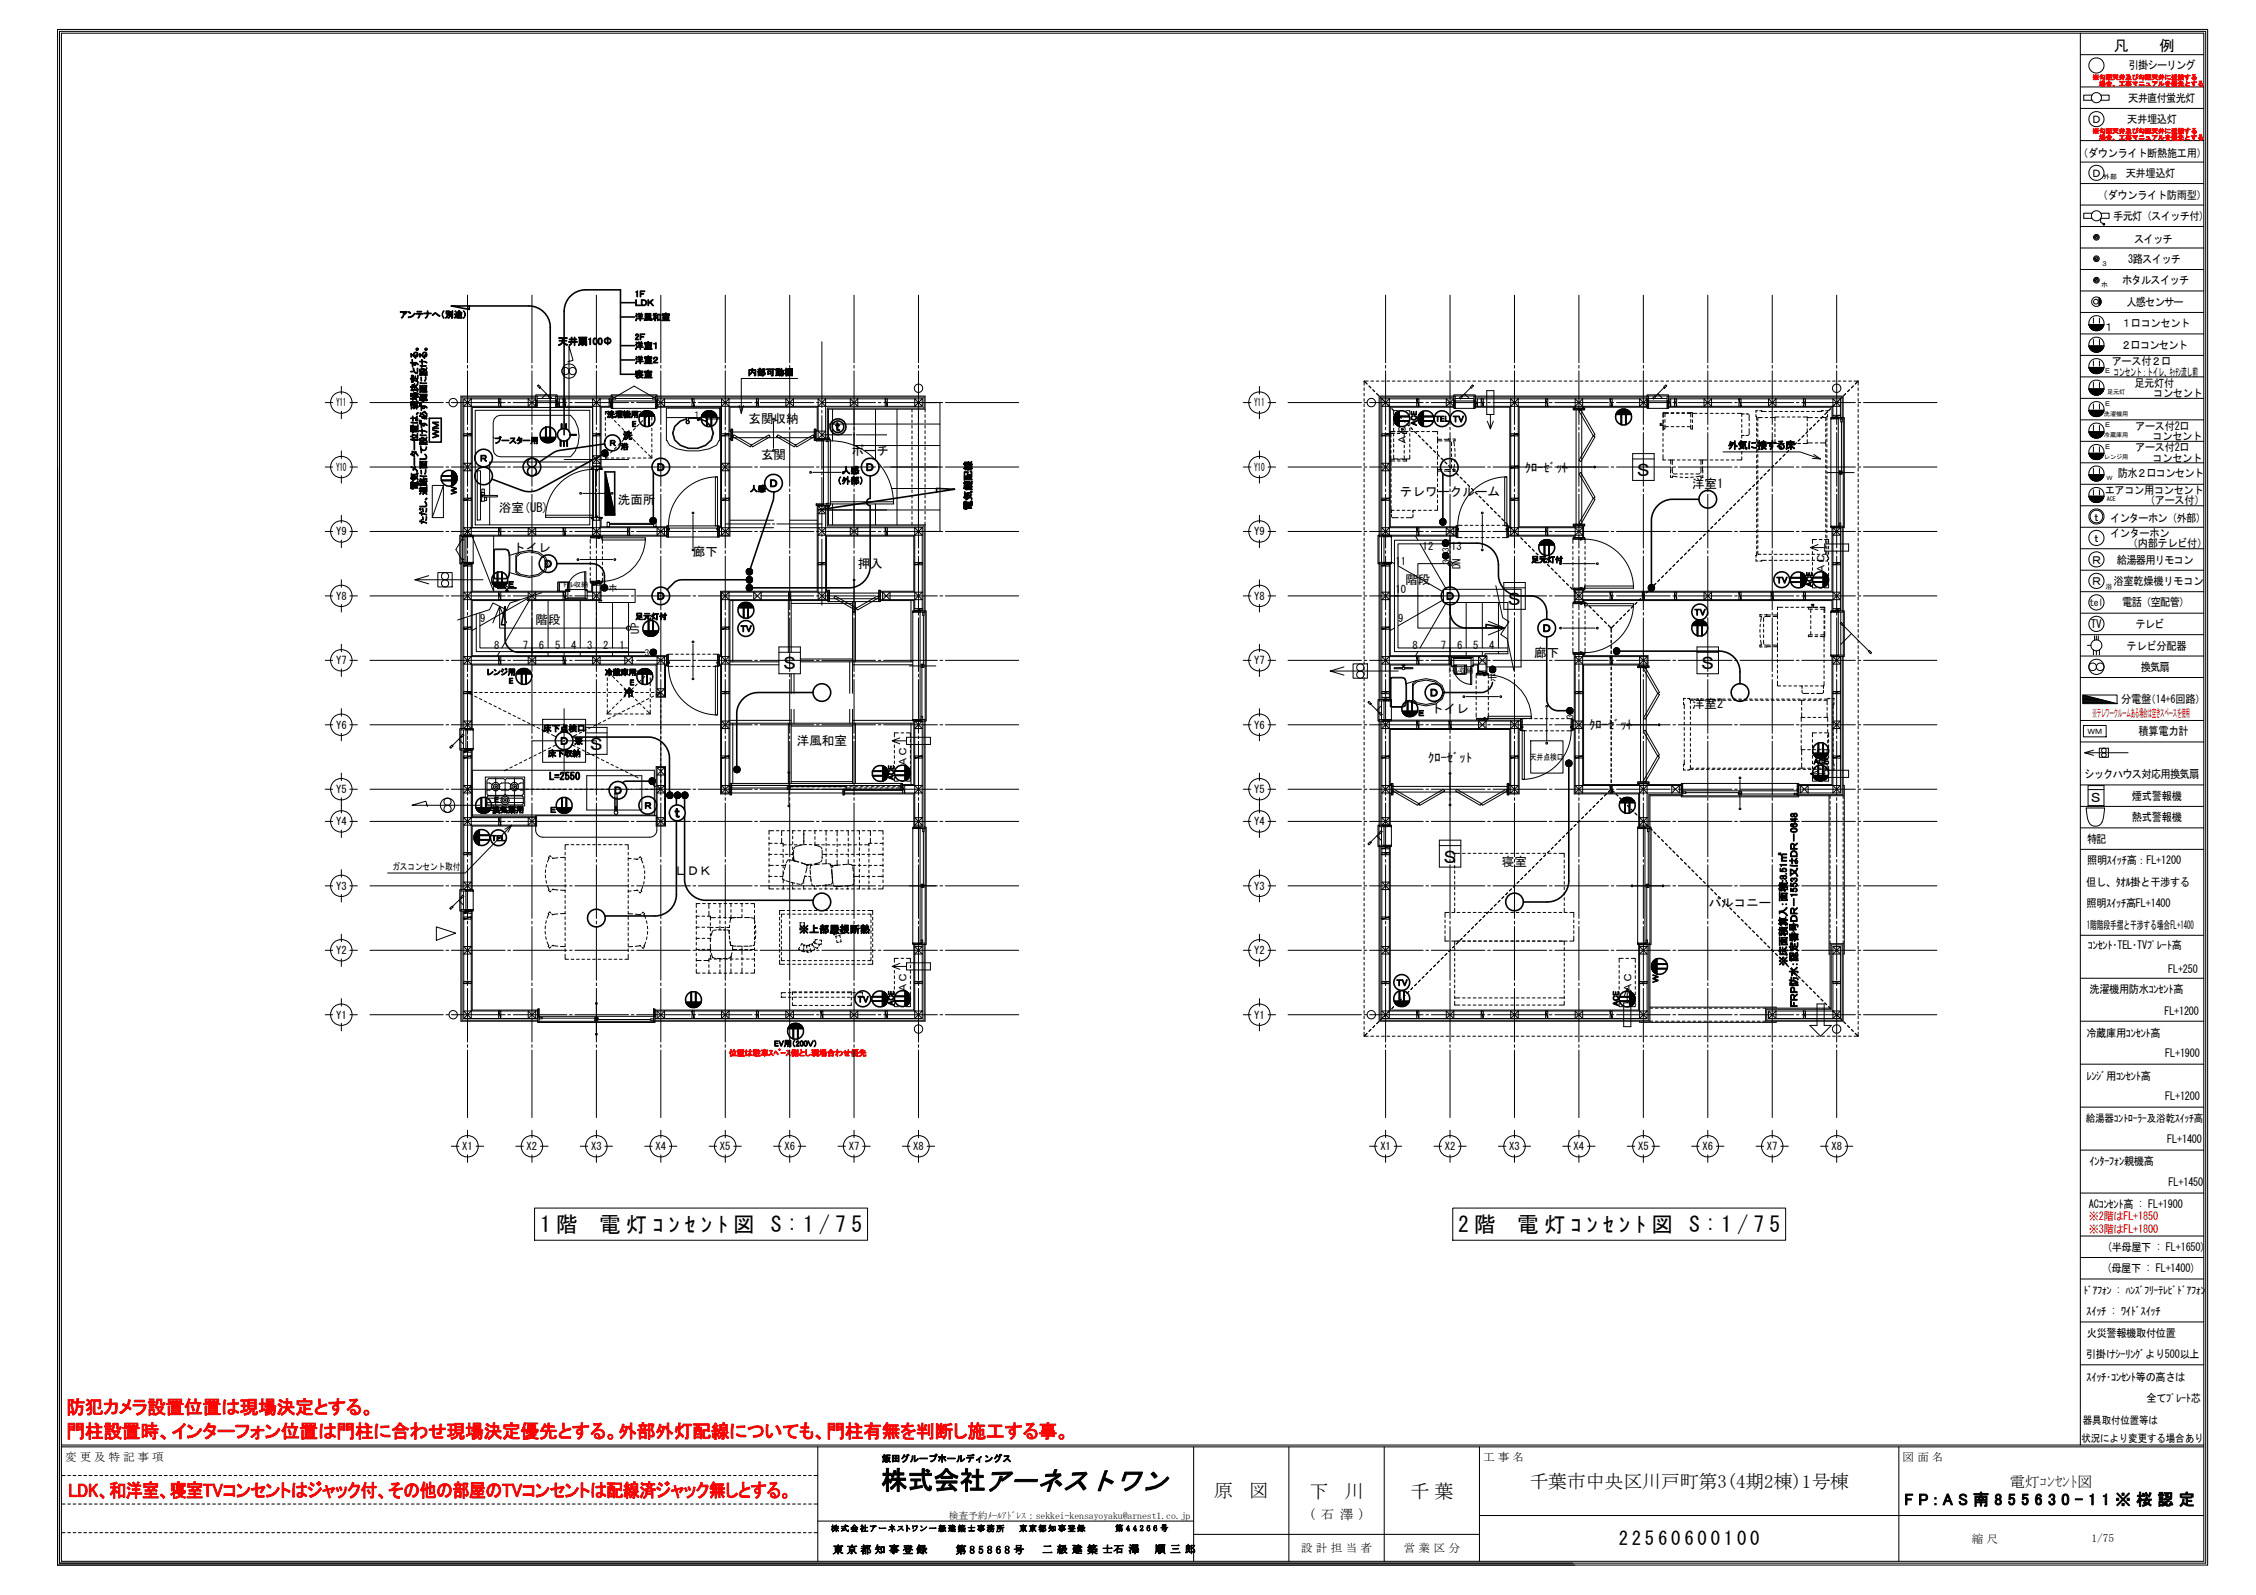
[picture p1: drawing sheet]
<svg xmlns="http://www.w3.org/2000/svg" width="420mm" height="297mm" viewBox="0 0 420 297" stroke-linecap="round" stroke-linejoin="round" font-family="sans-serif">
<defs><g id="words">
<text font-size="4.8" x="164.2" y="277.3">株式会社アーネストワン</text>
<g font-size="4">
<text x="100.6" y="229.4">1 階</text>
<text x="111.6" y="229.4">電 灯 ｺ ﾝ ｾ ﾝ ﾄ 図</text>
<text x="143.6" y="229.4">S : 1 / 7 5</text>
<text x="271.6" y="229.4">2 階</text>
<text x="282.6" y="229.4">電 灯 ｺ ﾝ ｾ ﾝ ﾄ 図</text>
<text x="314.6" y="229.4">S : 1 / 7 5</text>
</g>
<g font-size="3.6">
<text x="243.8" y="278.9">下</text>
<text x="250.5" y="278.9">川</text>
<text x="262.6" y="278.9">千 葉</text>
</g>
<g font-size="3.5" fill="#f00">
<text x="12.4" y="263.3">防犯カメラ設置位置は現場決定とする。</text>
<text x="12.4" y="267.8">門柱設置時、インターフォン位置は門柱に合わせ現場決定優先とする。外部外灯配線についても、門柱有無を判断し施工する事。</text>
<text x="12.7" y="278.8">LDK、和洋室、寝室TVコンセントはジャック付、その他の部屋のTVコンセントは配線済ジャック無しとする。</text>
</g>
<g font-size="3.5">
<text x="226.1" y="278.9">原</text>
<text x="232.7" y="278.9">図</text>
<text x="284.8" y="277.1">千葉市中央区川戸町第3(4期2棟)1号棟</text>
<text x="301.5" y="287.8">2 2 5 6 0 6 0 0 1 0 0</text>
</g>
<g font-size="3.3">
<text x="304.4" y="88.7">Ｓ</text>
<text x="280.4" y="112.7">Ｓ</text>
<text x="145.4" y="124.7">Ｓ</text>
<text x="316.4" y="124.7">Ｓ</text>
<text x="109.4" y="139.7">Ｓ</text>
<text x="268.4" y="160.7">Ｓ</text>
</g>
<text font-size="3" x="354.7" y="280.3">F P : A S 南 8 5 5 6 3 0 - 1 1 ※ 桜 認 定</text>
<g font-size="2.8">
<text x="393.6" y="9.5">凡　　例</text>
<text x="374.3" y="276.8">電灯ｺﾝｾﾝﾄ図</text>
</g>
<text font-size="2.7" x="125.7" y="152.2">ｔ</text>
<g font-size="2.5">
<text x="155.6" y="80.3">ｔ</text>
<text x="389.1" y="149.4">Ｓ</text>
<text x="243.8" y="282.9">( 石 澤 )</text>
</g>
<g font-size="2.3">
<text x="139.4" y="78.8">玄関収納</text>
<text x="141.7" y="85.5">玄関</text>
<text x="158.6" y="84.8">ポーチ</text>
<text x="284" y="87.8">ｸﾛｰｾﾞｯﾄ</text>
<text x="92.9" y="95.3">浴室(UB)</text>
<text x="115.1" y="93.8">洗面所</text>
<text x="260.7" y="92.3">テレワークルーム</text>
<text x="315.1" y="90.8">洋室1</text>
<text x="95.6" y="102.8">トイレ</text>
<text x="129" y="103.5">廊下</text>
<text x="159.7" y="105.8">押入</text>
<text x="261.7" y="108.8">階段</text>
<text x="99.7" y="116.2">階段</text>
<text x="285.7" y="122.3">廊下</text>
<text x="315.1" y="131.8">洋室2</text>
<text x="266.6" y="132.8">トイレ</text>
<text x="296" y="135.8">ｸﾛｰｾﾞｯﾄ</text>
<text x="148.4" y="138.8">洋風和室</text>
<text x="266" y="141.8">ｸﾛｰｾﾞｯﾄ</text>
<text x="279.7" y="161.2">寝室</text>
<text x="125.6" y="163">ＬＤＫ</text>
<text x="318.2" y="168.8">バルコニー</text>
</g>
<g font-size="2.1">
<text x="396.4" y="12.9">引掛シーリング</text>
<text x="396.2" y="23">天井埋込灯</text>
<text x="396.4" y="18.9">天井直付蛍光灯</text>
<text x="387.1" y="29.2">（ダウンライト断熱施工用）</text>
<text x="395.9" y="33">天井埋込灯</text>
<text x="390.7" y="37">（ダウンライト防雨型）</text>
<text x="393.6" y="40.9">手元灯（スイッチ付）</text>
<text x="397.5" y="45.2">スイッチ</text>
<text x="395.2" y="52.9">ホタルスイッチ</text>
<text x="396.4" y="49">3路スイッチ</text>
<text x="396" y="57">人感センサー</text>
<text x="391.8" y="61.6">１</text>
<text x="395" y="61">１口コンセント</text>
<text x="395" y="65">２口コンセント</text>
<text x="393.3" y="68">アース付２口</text>
<text x="393.6" y="70">コンセント：トイレ、ｷｯﾁﾝ流し前</text>
<text x="397.5" y="72">足元灯付</text>
<text x="401" y="73.9">コンセント</text>
<text x="397.7" y="80.1">アース付2口</text>
<text x="400.9" y="82">コンセント</text>
<text x="394.4" y="88.9">防水２口コンセント</text>
<text x="397.7" y="84.1">アース付2口</text>
<text x="400.9" y="86">コンセント</text>
<text x="392" y="92">エアコン用コンセント</text>
<text x="399.5" y="93.9">（アース付）</text>
<text x="389.4" y="100.9">ｔ</text>
<text x="389.4" y="96.9">ｔ インターホン（外部）</text>
<text x="393" y="100">インターホン</text>
<text x="396.3" y="101.9">（内部テレビ付）</text>
<text x="389.4" y="104.9">Ｒ</text>
<text x="394.3" y="104.9">給湯器用リモコン</text>
<text x="389.4" y="108.9">Ｒ</text>
<text x="393.6" y="108.9">浴室乾燥機リモコン</text>
<text x="395.3" y="112.9">電話（空配管）</text>
<text x="389.4" y="116.9">TV</text>
<text x="397.7" y="117">テレビ</text>
<text x="396" y="121">テレビ分配器</text>
<text x="398.7" y="125">換気扇</text>
<text x="395.1" y="131">分電盤</text>
<text x="399.7" y="130.9">（14+6回路）</text>
<text x="398.3" y="136.9">積算電力計</text>
<text x="388.2" y="145">シックハウス対応用換気扇</text>
<text x="397.1" y="149.1">煙式警報機</text>
<text x="397" y="152.9">熱式警報機</text>
<text x="388.7" y="157">特記</text>
<text x="388.7" y="161">照明ｽｲｯﾁ高：FL+1200</text>
<text x="388.5" y="165">但し、ﾀｵﾙ掛と干渉する</text>
<text x="388.6" y="169">照明ｽｲｯﾁ高FL+1400</text>
<text x="388.6" y="173">1階階段手摺と干渉する場合FL+1400</text>
<text x="388.8" y="176.8">ｺﾝｾﾝﾄ･TEL･TVﾌﾟﾚｰﾄ高</text>
<text x="389.2" y="184.9">洗濯機用防水ｺﾝｾﾝﾄ高</text>
<text x="403.8" y="181.2">FL+250</text>
<text x="403.1" y="189">FL+1200</text>
<text x="388.6" y="193.1">冷蔵庫用ｺﾝｾﾝﾄ高</text>
<text x="403.2" y="196.9">FL+1900</text>
<text x="388.6" y="201.1">ﾚﾝｼﾞ用ｺﾝｾﾝﾄ高</text>
<text x="403.2" y="204.9">FL+1200</text>
<text x="403.6" y="212.9">FL+1400</text>
<text x="389.2" y="216.9">ｲﾝﾀｰﾌｫﾝ親機高</text>
<text x="403.9" y="220.9">FL+1450</text>
<text x="389.1" y="224.9">ACｺﾝｾﾝﾄ高 : FL+1900</text>
<text x="392.4" y="232.9">(半母屋下 : FL+1650)</text>
<text x="392.3" y="236.9">(母屋下 : FL+1400)</text>
<text x="388.6" y="244.9">ｽｲｯﾁ : ﾜｲﾄﾞｽｲｯﾁ</text>
<text x="388.7" y="248.9">火災警報機取付位置</text>
<text x="388.5" y="253">引掛けｼｰﾘﾝｸﾞより500以上</text>
<text x="388.6" y="257.1">ｽｲｯﾁ･ｺﾝｾﾝﾄ等の高さは</text>
<text x="399.8" y="261">全てﾌﾟﾚｰﾄ芯</text>
<text x="12.1" y="272">変 更 及 特 記 事 項</text>
<text x="276.3" y="272">工 事 名</text>
<text x="354.3" y="272">図 面 名</text>
<text x="367.3" y="287.4">縮 尺</text>
<text x="389.5" y="287.3">1/75</text>
<text x="242.3" y="289">設 計 担 当 者</text>
<text x="261.4" y="289">営 業 区 分</text>
</g>
<g font-size="2.1" fill="#f00">
<text x="389.7" y="133.6">※テレワークルームある場合は空きスペースを使用</text>
<text x="389.1" y="227.3">※2階はFL+1850</text>
<text x="389.1" y="229.7">※3階はFL+1800</text>
</g>
<g font-size="2">
<text x="389.4" y="22.9">Ｄ</text>
<text x="389.4" y="32.9">Ｄ</text>
<text x="62.6" y="75.7">Y11</text>
<text x="233.6" y="75.7">Y11</text>
<text x="261.8" y="82.9" transform="rotate(-90 261.8 82.9)">ＡＣ</text>
<text x="62.6" y="87.7">Y10</text>
<text x="122.3" y="87.7">Ｄ</text>
<text x="161.2" y="87.7">Ｄ</text>
<text x="233.6" y="87.7">Y10</text>
<text x="143.3" y="90.7">Ｄ</text>
<text x="62.6" y="99.7">Y9</text>
<text x="233.6" y="99.7">Y9</text>
<text x="101.3" y="105.7">Ｄ</text>
<text x="259.9" y="105.2">11</text>
<text x="265" y="102.5">12</text>
<text x="270.3" y="102.5">13</text>
<text x="272" y="106" transform="rotate(-90 272 106)">DN</text>
<text x="339.8" y="106.9" transform="rotate(-90 339.8 106.9)">ＡＣ</text>
<text x="62.6" y="111.7">Y8</text>
<text x="122.3" y="111.7">Ｄ</text>
<text x="233.6" y="111.7">Y8</text>
<text x="259.9" y="110.5">10</text>
<text x="269.3" y="111.7">Ｄ</text>
<text x="89.4" y="115.8">9</text>
<text x="119" y="118" transform="rotate(-90 119 118)">UP</text>
<text x="260.4" y="115.8">9</text>
<text x="287.3" y="117.7">Ｄ</text>
<text x="62.6" y="123.7">Y7</text>
<text x="92.1" y="120.9">8</text>
<text x="97.4" y="120.9">7</text>
<text x="100.4" y="120.9">6</text>
<text x="103.4" y="120.9">5</text>
<text x="106.4" y="120.9">4</text>
<text x="109.4" y="120.9">3</text>
<text x="112.4" y="120.9">2</text>
<text x="115.4" y="120.9">1</text>
<text x="233.6" y="123.7">Y7</text>
<text x="263.1" y="120.9">8</text>
<text x="268.4" y="120.9">7</text>
<text x="271.4" y="120.9">6</text>
<text x="274.4" y="120.9">5</text>
<text x="277.4" y="120.9">4</text>
<text x="116.1" y="129.7">冷</text>
<text x="266.3" y="129.7">Ｄ</text>
<text x="62.6" y="135.7">Y6</text>
<text x="233.6" y="135.7">Y6</text>
<text x="104.3" y="138.7">Ｄ</text>
<text x="168.8" y="142.9" transform="rotate(-90 168.8 142.9)">ＡＣ</text>
<text x="339.8" y="142.9" transform="rotate(-90 339.8 142.9)">ＡＣ</text>
<text x="62.6" y="147.7">Y5</text>
<text x="114.3" y="147.9">Ｄ</text>
<text x="233.6" y="147.7">Y5</text>
<text x="62.6" y="153.7">Y4</text>
<text x="233.6" y="153.7">Y4</text>
<text x="62.6" y="165.7">Y3</text>
<text x="233.6" y="165.7">Y3</text>
<text x="62.6" y="177.7">Y2</text>
<text x="233.6" y="177.7">Y2</text>
<text x="168.8" y="184.9" transform="rotate(-90 168.8 184.9)">ＡＣ</text>
<text x="303.8" y="184.9" transform="rotate(-90 303.8 184.9)">ＡＣ</text>
<text x="62.6" y="189.7">Y1</text>
<text x="233.6" y="189.7">Y1</text>
<text x="388.5" y="208.9">給湯器ｺﾝﾄﾛｰﾗｰ及浴乾ｽｲｯﾁ高</text>
<text x="86.1" y="214.2">X1</text>
<text x="98.1" y="214.2">X2</text>
<text x="110.1" y="214.2">X3</text>
<text x="122.1" y="214.2">X4</text>
<text x="134.1" y="214.2">X5</text>
<text x="146.1" y="214.2">X6</text>
<text x="158.1" y="214.2">X7</text>
<text x="170.1" y="214.2">X8</text>
<text x="257.1" y="214.2">X1</text>
<text x="269.1" y="214.2">X2</text>
<text x="281.1" y="214.2">X3</text>
<text x="293.1" y="214.2">X4</text>
<text x="305.1" y="214.2">X5</text>
<text x="317.1" y="214.2">X6</text>
<text x="329.1" y="214.2">X7</text>
<text x="341.1" y="214.2">X8</text>
<text x="388" y="240.9">ﾄﾞｱﾌｫﾝ : ﾊﾝｽﾞﾌﾘｰﾃﾚﾋﾞﾄﾞｱﾌｫﾝ</text>
<text x="387.6" y="268.5">状況により変更する場合あり</text>
<text x="387.9" y="265.2">器具取付位置等は</text>
<text x="155.1" y="289.3">東 京 都 知 事 登 録</text>
<text x="178" y="289.3">第 8 5 8 6 8 号</text>
<text x="194" y="289.2">二 級 建 築 士石 澤 　 順 三 郎</text>
</g>
<g font-size="1.9">
<text x="103.9" y="64.2">天井扇100Φ</text>
<text x="116" y="81.7">洗</text>
<text x="321.8" y="83.6">外気に接する床</text>
<text x="180.9" y="95" transform="rotate(-90 180.9 95)">電気鍵配線</text>
<text x="102.3" y="145.2">L=2550</text>
<text x="148.8" y="173.7">※上部屋根断熱</text>
<text x="332.8" y="179.9" transform="rotate(-90 332.8 179.9)">※床面積算入：面積:8.51㎡</text>
<text x="334.7" y="187.6" transform="rotate(-90 334.7 187.6)">ＦＲＰ防水：認定番号ＤＲ－1553又はＤＲ－0648</text>
</g>
<g font-size="1.8">
<text x="389.2" y="112.8">tel</text>
<text x="73.1" y="162">ガスコンセント取付</text>
<text x="176.7" y="282.8">検査予約ﾒｰﾙｱﾄﾞﾚｽ：sekkei-kensayoyaku@arnest1.co.jp</text>
</g>
<g font-size="1.7">
<text x="74.5" y="59.2">アンテナへ（別途）</text>
<text x="118.2" y="57">ＬＤＫ</text>
<text x="118.2" y="59.6">洋風和室</text>
<text x="118.2" y="55.3">1Ｆ</text>
<text x="118.2" y="65">洋室１</text>
<text x="118.2" y="63.3">2Ｆ</text>
<text x="118.2" y="70.3">寝室</text>
<text x="118.2" y="67.6">洋室２</text>
<text x="139.3" y="69.9">内部可動棚</text>
<text x="81.7" y="81.6" transform="rotate(-90 81.7 81.6)">ＷＭ</text>
<text x="270.6" y="78.6">TV</text>
<text x="89.4" y="85.9">Ｒ</text>
<text x="156.7" y="88.2">人感</text>
<text x="77.8" y="91.2" transform="rotate(-90 77.8 91.2)">電気メーター位置は、現場決定とする。</text>
<text x="155.9" y="90.1">（外部）</text>
<text x="79.4" y="97.6" transform="rotate(-90 79.4 97.6)">ただし、道路に面して設けず必ず側面に設ける。</text>
<text x="269.9" y="102.7" transform="rotate(-90 269.9 102.7)">3</text>
<text x="269.9" y="105.1" transform="rotate(-90 269.9 105.1)">3</text>
<text x="113.3" y="110.1">ホ</text>
<text x="330.9" y="108.6">TV</text>
<text x="137.9" y="117.7">TV</text>
<text x="315.6" y="114.6">TV</text>
<text x="120.1" y="122.1">3</text>
<text x="278.6" y="127.1" transform="rotate(-90 278.6 127.1)">ホ</text>
<text x="293.1" y="133.9" transform="rotate(-90 293.1 133.9)">3</text>
<text x="120" y="150.6">Ｒ</text>
<text x="260.1" y="183.6">TV</text>
<text x="159.7" y="186.7">TV</text>
<text x="164.2" y="272.2">飯田グループホールディングス</text>
</g>
<g font-size="1.6">
<text x="101.1" y="136.2">床下点検口</text>
<text x="102" y="140.9">床下収納</text>
<text x="106.9" y="138.6">兼</text>
<text x="284.9" y="141.6">天井点検口</text>
</g>
<g font-size="1.5">
<text x="113" y="77.7">洗濯機用</text>
<text x="129" y="77.6">１</text>
<text x="92.1" y="82.6">ブースター用</text>
<text x="113.5" y="83">Ｒ</text>
<text x="115.6" y="83.7">浴</text>
<text x="117.7" y="79.5">E</text>
<text x="263.8" y="79.3" transform="rotate(-90 263.8 79.3)">ACE</text>
<text x="267.3" y="78.5">TEL</text>
<text x="85" y="92.1" transform="rotate(-90 85 92.1)">Ｗ</text>
<text x="139.6" y="91.5">人感</text>
<text x="285.1" y="104.8">足元灯付</text>
<text x="94.6" y="109.3">Ｅ</text>
<text x="337.5" y="109.3" transform="rotate(-90 337.5 109.3)">ACE</text>
<text x="118.3" y="115.3">足元灯付</text>
<text x="90.6" y="125.7">レンジ用</text>
<text x="112.6" y="125.7">冷蔵庫用</text>
<text x="94.8" y="127.3">E</text>
<text x="117.3" y="127.6">E</text>
<text x="264.1" y="133.3">Ｅ</text>
<text x="337.8" y="142.3">ACE</text>
<text x="92" y="149.5">E</text>
<text x="166.5" y="145.3" transform="rotate(-90 166.5 145.3)">ACE</text>
<text x="91.6" y="151.3">換気扇用</text>
<text x="102.5" y="151.3">Ｅ</text>
<text x="91.6" y="156.6" transform="rotate(1 91.6 156.6)">TEL</text>
<text x="308.8" y="183" transform="rotate(-90 308.8 183)">Ｗ</text>
<text x="166.5" y="187.3" transform="rotate(-90 166.5 187.3)">ACE</text>
<text x="301.4" y="187.3" transform="rotate(-90 301.4 187.3)">ACE</text>
<text x="144.2" y="194.9">EV用（200Ｖ）</text>
<text x="154.8" y="285.2">株 式 会 社 ア ー ネ ス ト ワ ン 一 級 建 築 士 事 務 所</text>
<text x="189.8" y="285.2">東 京 都 知 事 登 録</text>
<text x="207.7" y="285.1">第 4 4 2 6 6 号</text>
</g>
<text font-size="1.5" fill="#f00" x="135.8" y="196.6">位置は駐車ｽﾍﾟｰｽ側とし現場合わせ優先</text>
<text font-size="1.4" x="388.8" y="136.7">ＷＭ</text>
<g font-size="1.3">
<text x="391.7" y="33.4">外部</text>
<text x="391.3" y="53.4">ホ</text>
<text x="391.3" y="49.4">３</text>
<text x="391.9" y="69.5">Ｅ</text>
<text x="391.9" y="75.6">Ｅ</text>
<text x="391.9" y="83.6">Ｅ</text>
<text x="391.9" y="79.6">Ｅ</text>
<text x="104.9" y="109.3">ﾄｲﾚ収納</text>
<text x="392.1" y="109.6">浴</text>
<text x="269.7" y="125.3">ﾄｲﾚ収納</text>
</g>
<g font-size="1.2" fill="#f00">
<text x="389.7" y="14.8">※勾配天井及び勾配天井に近接する</text>
<text x="389.7" y="16">場合、工事マニュアルを優先とする</text>
<text x="389.7" y="24.8">※勾配天井及び勾配天井に近接する</text>
<text x="389.7" y="26">場合、工事マニュアルを優先とする</text>
</g>
<g font-size="1.1">
<text x="391.8" y="77.4">洗濯機用</text>
<text x="392.4" y="73.4">足元灯</text>
<text x="391.8" y="81.4">冷蔵庫用</text>
<text x="391.8" y="85.4">レンジ用</text>
<text x="392.3" y="89.4">Ｗ</text>
<text x="392.4" y="93.3">ACE</text>
</g>
</g></defs>
<g fill="none" stroke="#000" stroke-width=".19">
<path d="M87.1 55v12.6M99.1 55v12.6M111.1 55v12.6M123.1 55v12.6M135.1 55v12.6M147.1 55v12.6M159.1 55v12.6M171.1 55v12.6M60.6 75h1.4M63.6 72v1.4M63.6 76.6v1.4M65.2 75h1.4"/>
<path d="M68.9 75h13.7M83.1 75h.5M84.1 75h10M86.4 74.3h1.4v1.4h-1.4zM86.4 74.3l1.4 1.4M87.1 68.1v.5M87.1 69.1v10M87.1 79.6v.5M87.8 74.3l-1.4 1.4v10.6l1.4 1.4v10.6M87.8 75.7v10.6M87.8 74.3h10.6M88 75.9h22.4v22.4h-22.4z"/>
<path d="M88.5 76.4h21.3v21.3h-21.3zM92.5 77.5l.7-.2h13.1a5.5 5.5 0 0 1 0 7.8h-13.1l-.7-.2-.5-.5-.1-.7v-5l.1-.7zM92.9 74.3l.4 1.4h-.4v-1.4h.4v1.4M94.6 75h.5M95.6 75h10M98.4 74.3h1.4v1.4h-1.4zM98.4 74.3l1.4 1.4M99.1 68.1v.5M99.1 69.1v10M99.1 79.6v.5M99.8 74h-13.7v25.7M99.8 73.7h.2v1h-.2z"/>
<path d="M99.8 75.7v-1.4l-1.4 1.4h-10.6M99.9 74.7l-.1 .1M100 75.7l-.2 .2M100 74.7h3.5M100 73.7h3.5M100 74.2h3.5M100 74.8l-.2 .3M100 75.1l-.2 .3M100 75.4l-.2 .3M100.1 71.9l.2-.2 .4 .4-.2 .2zM100.6 72.2l1.6 1.6M101.8 73.3l-.9 .9"/>
<path d="M102.1 73.9l.2-.2 .4 .4-.2 .2zM103.5 73.7h.3v1h-.3zM103.6 74.7l-.1 .1M103.8 74h10M103.8 75.6l-.3 .3v-1.2h.3v1.2h-3.8v-1.2h-.2v1.2h.2M103.8 75.7v-1.4l.4 1.4h-.4v-1.4h.4v1.4h6.2M103.8 74.8l-.3 .2M103.8 75.1l-.3 .2M103.8 75.3l-.3 .3M104.2 74.3h6.2l1.4 1.4M104.9 74.3l.4 1.4h-.4v-1.4h.4v1.4M105.8 67.4l.9-.3-.7-2.6v16"/>
<path d="M106.1 75h.5M107.1 75h10M110.4 74.3h1.4v1.4h-1.4zM110.4 75.7v9.2l1.4 1.4M111.1 68.1v.5M111.1 69.1v10M111.1 79.6v.5M111.8 74.3l-1.4 1.4M111.8 75.7v9.2l-1.4 1.4v.6M111.8 74.3h1.6l.4 1.4h-.4v-1.4h.4v1.4M111.8 75.7h1.6M112.7 76.6l.7 .7"/>
<path d="M112.7 77.7v.5M112.7 78.7v.5M112.7 79.7v.5M113.3 76.6h-.6v.6M113.7 77.6l.4 .4M113.8 75.8h-1.9v11.3M113.8 76.6h.5M113.8 73.7h.3v1h-.3zM113.8 74.3v1.4M114 74.7l-.2 .1M114.1 76.1h-.3v-1.4h.3v1.4h8.3v-1.4h-.3v1.4M114.1 74.7h8"/>
<path d="M114.1 73.7h8M114.1 74.1h.6v.2h-.6zM114.1 74.2l4-2.3 4 2.3M114.1 74.8l-.3 .3M114.1 75.1l-.3 .3M114.1 75.4l-.3 .3M114.1 75.7l-.3 .2M114.1 76l-.1 .1M114.4 78.3l.4 .4M114.7 74.2h6.8M114.8 76.6h.5M115.1 79l.4 .4"/>
<path d="M115.8 76.6h.5M115.8 79.7l.4 .4M116.8 76.6h.5M117.6 75h.5M117.8 76.6h.5M118.3 79.7l-.3 .4M118.6 75h10M118.8 76.6h.5M119 79l-.4 .4M119.7 78.3l-.3 .4M119.8 76.6h.5M120.4 77.6l-.3 .4"/>
<path d="M120.8 76.6h.6M121.4 77.2v-.6l-.6 .7M121.4 77.7v.5M121.4 78.7v.5M121.4 79.7v.5M121.5 74.1h.6v.2h-.6zM122.1 73.7h.3v1h-.3zM122.2 74.7l-.1 .1M122.4 75.8h11.8v22.3h-.2M122.4 74h49.7v2h-18v5.8M122.4 75.9l-.2 .2M122.4 74.8l-.3 .2"/>
<path d="M122.4 75.1l-.3 .2M122.4 75.3l-.3 .3M122.4 75.6l-.3 .3M122.4 74.3h1.4v1.4h-1.4zM123.1 68.1v.5M123.1 69.1v10M123.1 79.6v.5M123.8 75.7h10.6M123.8 75.7l-1.4-1.4v1.4l1.4-1.4h10.6l1.4 1.4M124.1 77.8h9.9M124.1 76h9.9v6l-.6 .9a9.1 9.1 0 0 1-8.7 0l-.6-.9zM127.9 77.8v.5a.34 .34 0 0 0-.1 .5 .34 .34 0 0 0 .5 0 .34 .34 0 0 0-.1-.5l.1-.5"/>
<path d="M127.9 77.9a2.7 2.7 0 0 0-2.5 2.1 2.7 2.7 0 0 0 1.3 3 4.5 4.5 0 0 0 5.8-1 2.74 2.74 0 0 0-2.3-4.1M127.9 78.3h.3M127.9 78a2.59 2.59 0 0 0-2.4 2 2.59 2.59 0 0 0 1.3 2.9 4.4 4.4 0 0 0 5.6-1 2.64 2.64 0 0 0-2.2-3.9M128.3 77.8h1.6M128.3 77.9h1.6M128.9 74.3l.4 1.4h-.4v-1.4h.4v1.4M129.1 75h.5M129.9 77.8v.5h.2h.1v-.5M130.1 75h10M131.5 77.8v.2h2.5v-.2M134.4 74.3h1.4v1.4h-1.4zM134.4 75.7v10.6l1.4 1.4v10.6"/>
<path d="M135.1 68.1v.5M135.1 69.1v10M135.1 79.6v.5M135.8 74.3l-1.4 1.4M135.8 74.3h10.6l1.4 1.4h4.6M135.8 75.7v10.6M136.1 79.9h.4v2.1h-.4zM136.2 79.9l.3 .3M137.7 75.5l.4 1.5 .4-1.5M140.6 75h.5M140.9 74.3l.4 1.4h-.4v-1.4h.4v1.4M141.6 75h10"/>
<path d="M144 78.4v5.1M146.4 74.3h1.4v1.4h-1.4zM147.1 68.1v.5M147.1 69.1v10M147.1 79.6v.5M147.8 74.3l-1.4 1.4h-10.6M147.8 74.3h4.6l1.4 1.4M148.6 70.5h-10.5v6.5M151.6 79.9h.4v2.1h-.4zM151.8 79.9l.2 .2h.2v-4.3h-16.3v4.3h.2l.4 .4h15.1M152.1 75h.5M152.4 75.7v4.6"/>
<path d="M152.4 74.3h1.4v1.4h-1.4zM153.1 63.6v12.3M153.1 76.4v.5M153.1 77.4v10M153.1 75h10M153.8 74.3h4.6l1.4 1.4h10.6l1.4-1.4M153.8 75.7v4.6M153.8 74.3l-1.4 1.4M154.3 79h20.8M155.1 76.2v5.9M158.4 74.3h1.4v1.4h-1.4zM159.1 68.1v.5"/>
<path d="M159.1 69.1v21.5M159.8 74.3h10.6l1.4 1.4M159.8 74.3l-1.4 1.4h-4.6M163.1 76.2v9.3M163.6 75h.5M164.6 75h10M164.9 74.3l.4 1.4h-.4v-1.4h.4v1.4M167.1 76.2v21.5M169.9 76.2v.5M169.9 77.2v.5M169.9 78.2v.5M169.9 79.2v.5"/>
<path d="M170.4 74.3h1.4v1.4h-1.4zM171.1 68.1v.5M171.1 69.1v33M172.3 76.7v-2.9l-49.9-.1v-.2h-8.6v.3l-10-.1v-.2h-4v.2l-14 .1v25.9h-.2v5.3h.2v30.7h-.2v4h.2v26h-.2v4h.2v20.5h14.3v.2h21.9v-.2h50.3v-14.3M172.3 77.2v.5M172.3 78.2v.5M172.3 79.2v.5M172.3 76.2h-18v5.6M172.3 75h2.8v24h-2.8M175.1 75h.5M176.1 75h13.6M60.6 87h1.4"/>
<path d="M60.6 99h1.4M63.6 84v1.4M63.6 88.6v1.4M63.6 96v1.4M65.2 87h1.4M65.2 99h1.4M68.9 87h13.7M68.9 99h13.7M80.5 90.4h2.1v6h-2.1zM82.6 90.4l-2.1 6M83.1 87h.5M83.1 99h.5"/>
<path d="M84.1 87h10M84.1 99h10M85.8 99.7h1v.2h-1zM85.8 99.9v4.8M86.2 99.9h.2v.6h-.2zM86.3 99.9l-1.4 2.4 1.4 2.4M86.4 98.3h1.4v1.4h-1.4zM86.4 86.3h1.4v1.4h-1.4zM86.8 99.9h.1M86.8 99.9v4.8M86.9 99.7l.2 .2M87.1 80.6v10"/>
<path d="M87.1 91.1v.5M87.1 92.1v10M87.2 99.7l.2 .2M87.4 99.7l.3 .2M87.7 99.7l.3 .2M87.8 98.3h10.6l1.4 1.4h10.6M87.8 80.8h-1.4v.4h1.4v-.4l-1.4 .4M87.8 92.8h-1.4v.4h1.4v-.4l-1.4 .4M87.8 86.3l-1.4 1.4v10.6l1.4 1.4h-1.4l1.4-1.4M87.9 99.8l4 10.3v-10.3M88 99.7l.1 .1h21.9M88.1 99.9h-1.3v-.2h1.3v5h-1.3v.3h1.3v-.3"/>
<path d="M88.9 87.7h.6v9.1h-.6zM89.7 91.7h.5v.6h-.4v.2h.4v.8h-.5zM89.7 92.1h.5M89.7 91.7v-.6h.5v.6M90.2 92.3h2.4v.2h-2.4M90.2 92.7h.4v.5h-.4M91.2 92.5v5.2M92.9 98.3l.4 1.4h-.4v-1.4h.4v1.4M94.6 87h.5M94.6 99h.5M95.6 87h10M95.6 99h10"/>
<path d="M98.4 98.3h1.4v1.4h-1.4zM99.1 80.6v10M99.1 91.1v.5M99.1 92.1v10M99.8 98.3h10.6M99.8 98.3l-1.4 1.4h-10.3M101.6 95.9h8.9v.5h-8.9zM101.6 96.4a8.9 8.9 0 0 1 8.9-9v9M104.9 98.3l.4 1.4h-.4v-1.4h.4v1.4M105.1 85.6h5.5M106.1 87h.5M106.1 99h.5"/>
<path d="M107.1 87h10M107.1 99h10M108.5 91.9h5.1M109.8 86h-18.6v6.3M110.2 96.4h.3v.2h-.3zM110.2 87.1h.3v.3h-.3zM110.2 87.2l.2 .2M110.2 96.5v.1M110.2 99.8l-.2 .3M110.2 96.4l.3 .2M110.4 98.3h1.4v1.4h-1.4zM110.4 98.3l1.4 1.4"/>
<path d="M110.4 98.3v-1.4h1.4v1.4M110.4 86.9h1.4M110.4 99.7v.1h1.4v-.1M110.4 84.9h1.4v1.4h-1.4zM110.4 87.1l.1 .2M110.5 99.8l-.3 .4M110.6 96.9h-.1v-.5h1.1v.5h-.1M110.6 86.9h-.1v.5h1.1v-.5h-.1M110.8 99.8l-.3 .4M110.9 87.4v9M110.9 85.6h.3M111 96.1h.3v.3h-.3z"/>
<path d="M111 87.4h.3v.3h-.3zM111.1 80.6v10M111.1 91.1v.5M111.1 92.1v10M111.1 99.8l-.3 .4M111.3 99.8l-.3 .4M111.4 86.9h.4M111.5 85.6h5.6M111.6 96.4h.5v.2h-.5zM111.6 87.1h.5v.3h-.5zM111.6 87.4v9M111.6 87.2l.2 .2"/>
<path d="M111.6 96.6h.1M111.6 99.8l-.1 .2M111.7 96.4l.2 .2v1.5h12.3M111.8 98.3l-1.4 1.4M111.8 98.3h10.6l1.4 1.4h.4M111.8 80.8h-1.4v.4h1.4v-.4l-1.4 .4M111.8 86.8l-1.4 .1M111.8 86.3v.6M111.8 87.1l.3 .3M111.9 99.8l-.3 .3M111.9 96.4l.2 .1M112.1 87.1v.1"/>
<path d="M112.1 99.8h12.1M112.1 99.9l-.2 .3M112.7 85.3h.6M112.7 80.7v.5M112.7 81.7v.5M112.7 82.7v.5M112.7 83.7v.5M112.7 84.7v.6M113.1 97.3h.4v.8h-.4zM113.1 97.3h.4M113.4 84.7l-.7 .6M113.5 97.5h8.2"/>
<path d="M113.5 97.7h8.2M113.8 85.3h.5M113.9 91.7h.2a.17 .17 0 0 1 0 .3 .17 .17 0 0 1-.3-.1zM114.1 84l-.4 .3M114.8 83.3l-.4 .3M114.8 85.3h.5M115.5 82.6l-.4 .3M115.8 85.3h.5M116.2 81.9l-.4 .3M116.5 80.5l.4 .3M116.8 85.3h.5M116.9 98.3l.4 1.4h-.4v-1.4h.4v1.4"/>
<path d="M116.9 81.2l-.4 .3M117.3 81.2l.3 .3M117.6 87h.5M117.6 99h.5M117.6 80.5l-.3 .3M117.8 85.3h.5M118 81.9l.3 .3M118.6 87h10M118.6 99h10M118.6 82.6l.4 .3M118.8 85.3h.5M119.4 83.3l.3 .3"/>
<path d="M119.8 85.3h.5M120.1 84l.3 .3M120.8 84.7l.6 .6M120.8 85.3h.6M121.4 84.7v.6M121.4 80.7v.5M121.4 81.7v.5M121.4 82.7v.5M121.4 83.7v.5M121.7 97.3h.5v.8h-.5zM121.8 97.3h.4M122.4 98.3h1.4v1.4h-1.4z"/>
<path d="M123.1 80.6v10M123.1 91.1v.5M123.1 92.1v10M123.8 98.3l-1.4 1.4h-10.6M123.8 98.3h.4v1.4M124.2 98l.3 .3M124.2 98.3l.2 .1M124.2 98.5l.3 .3M124.2 98.8l.3 .3M124.2 99.1l.3 .3M124.2 99.4l.3 .3M124.2 99.7l.3 .3h9.1"/>
<path d="M124.2 99.9l.1 .1M124.4 98.4h.2v.3h-.2zM124.4 97.9l.1 .1M124.5 97.9h-.3v2.1h.3v-1.3M124.5 97.9v.5M124.5 97.9h9.1M124.5 98.3h9.1M124.6 98.4l-.2 .2M124.6 98.6v.1M129.1 95.9v6.1M129.1 87h.5M129.1 99h.5"/>
<path d="M130.1 87h10M130.1 99h10M133.2 88.8h.4v9.1h-.4zM133.5 98.4h.3v.3h-.3zM133.6 97.9h.4v2.1h-.4v-1.3M133.6 88.8a9.1 9.1 0 0 0-9.1 9.1M133.6 97.9v.5M133.6 98.1l.4 .3M133.6 98.4h.1M133.6 98.9l.4 .4M133.6 99.2l.4 .3M133.6 99.8l.3 .2"/>
<path d="M133.6 98.4l-.1 .2M133.7 97.9l.3 .2M133.8 98.5l.2 .2M133.8 98.6l-.1 .1 .3 .3M134.4 98.3h1.4v1.4h-1.4zM134.4 98.3l1.4 1.4M134.4 86.3h1.4v1.4h-1.4zM135.1 80.6v10M135.1 91.1v.5M135.1 92.1v10M135.1 97.6h8.3M135.8 98.3l-1.4 1.4h-.4v-1.4h.4"/>
<path d="M135.8 80.3h.3v1.4h-.3M135.8 80.8h-1.4v.4h1.4v-.4l-1.4 .4M135.8 92.8h-1.4v.4h1.4v-.4l-1.4 .4M135.8 86.3l-1.4 1.4v10.6M135.9 98.3h8.2M135.9 96.9h8.2M136.1 81.5l.4 .4M136.1 81.3l.4 .3M136.1 81l.4 .3M136.1 80.7l.4 .3M136.1 80.4l.4 .3M136.3 82l-.4-.1v17.9h-1.9l-.4-.3"/>
<path d="M136.5 81.5h15.1M136.7 81l3.2 1.9 3.3-1.9 .2 .3-3.3 1.9-.2-.3-.1 .3-3.3-1.9zM140.6 87h.5M140.6 99h.5M141.6 87h10M141.6 99h10M143.9 97.6h.4M144.7 97.6h8.4M144.9 81l3.3 1.9 3.3-1.9 .1 .3-3.2 1.9-.2-.3-.2 .3-3.3-1.9zM147.1 98.3h5.1M147.1 96.9h5.1M147.1 80.6v10"/>
<path d="M147.1 91.1v.5M147.1 92.1v10M151.4 88h5.3M151.6 81.5l.4 .4M151.6 81.2l.4 .3M151.6 80.9l.4 .4M151.6 80.7l.4 .3M151.6 80.4l.4 .3M151.6 80.1l.4 .3M151.6 81.8l.3 .2M152 93.9h1.4v.2h-1.4zM152 81.8h1.4v.3h-1.4z"/>
<path d="M152 81.9l.2 .2M152 94.1h.1M152 93.9l.3 .2M152.1 87h.5M152.1 99h.5M152.2 81.8l.2 .3M152.2 94.1v16h-18v12h-.2l-.3-.2M152.3 93.9l.3 .2M152.4 80.3h-.4v1.4h.4M152.4 80.3h1.4v1.4h-1.4zM152.4 94.3h1.4v1.4h-1.4zM152.4 98.3h1.4v1.4h-1.4z"/>
<path d="M152.4 80.3l1.4 1.5h-1.4v-.1M152.5 81.8l.2 .3M152.6 93.9l.3 .2M152.7 81.8l.3 .3M152.9 93.9l.3 .2M153 81.8l.3 .3M153.1 95h22M153.1 81h5.6M153.1 87.9v.5M153.1 88.9v10M153.1 99.4v.5M153.1 87h10"/>
<path d="M153.1 99h10M153.2 93.9l.2 .2M153.3 81.8l.1 .1M153.4 93.9h1.3v.2h-1.3zM153.4 81.8h1.3v.3h-1.3zM153.4 82.1v11.8M153.8 98.3h4.6l1.4 1.4h10.6M153.8 94.3v-.2h-1.4v.2l1.4 1.4v2.6M153.8 99.7v10.6M153.8 94.1h.7v.3h-.7zM153.8 81.6h.7v.2h-.7zM153.8 80.3l-1.4 1.4"/>
<path d="M153.8 98.3l-1.4 1.4v10.6M153.8 94.3l-1.4 1.4v2.6l1.4 1.4M153.9 93.7h.3v.2h-.3zM153.9 82.1h.3v.1h-.3zM154.1 94.1v3.9h18v15.7M154.3 82.1v11.8M154.3 94.1v3.6h18M154.7 93.5h11.7v.4h-11.7zM154.7 93.9v-11.8a11.8 11.8 0 0 1 11.7 11.8M155.1 93.9v3.8M158.4 98.3h1.4v1.4h-1.4zM158.9 81h.3"/>
<path d="M159.1 91.1v.5M159.1 92.1v10M159.1 83h16M159.5 81h5.6M159.8 98.3h10.6l1.4 1.4v10.6M159.8 98.3l-1.4 1.4h-4.6M163.1 93.9v3.8M163.6 87h.5M163.6 99h.5M164.6 87h11M164.6 99h10M164.9 98.3l.4 1.4h-.4v-1.4h.4v1.4"/>
<path d="M166.1 91h9M169.9 80.2v.5M169.9 81.2v.5M169.9 82.2v.5M169.9 83.2v.5M169.9 84.2v.5M169.9 85.2v.5M169.9 86.2v.5M169.9 87.2v.5M169.9 88.2v.5M169.9 89.2v.5M169.9 90.2v.5"/>
<path d="M169.9 91.2v.5M169.9 92.2v.5M169.9 93.2v.5M169.9 94.2v.5M169.9 95.2v.5M169.9 96.2v.5M169.9 97.2v.5M170.4 99.7v10.6M170.4 98.3h1.4v1.4h-1.4zM171.8 98.3l-1.4 1.4M172.3 97.2v.5M172.3 80.2v.5"/>
<path d="M172.3 81.2v.5M172.3 82.2v.5M172.3 83.2v.5M172.3 84.2v.5M172.3 85.2v.5M172.3 86.2v.5M172.3 87.2v.5M172.3 88.2v.5M172.3 89.2v.5M172.3 90.2v.5M172.3 91.2v.5M172.3 92.2v.5"/>
<path d="M172.3 93.2v.5M172.3 94.2v.5M172.3 95.2v.5M172.3 96.2v.5M172.3 97.7v16M175.1 99h.5M176.1 87h13.6M176.1 99h13.6M60.6 111h1.4M63.6 100.6v1.4M63.6 108v1.4M63.6 112.6v1.4"/>
<path d="M63.6 120v1.4M65.2 111h1.4M68.9 111h13.7M77.3 108l2.6 .7M79.9 107.2l-2.6 .8h12.6M81.5 106.6h2.7v2.7h-2.7zM83.1 111h.5M84.1 111h10M85.8 104.7h1v.3h-1zM86.1 105v30.7M86.2 104.1h.2v.6h-.2zM86.2 100.5v3.6"/>
<path d="M86.4 105h1.4h-1.4v.4h1.4v-.4l-1.4 .4v4.9l1.4 1.4M86.4 110.3h1.4v1.4h-1.4zM86.4 100.5v3.6M86.8 104.9v.1M86.8 104.7l.3 .3M87.1 102.6v.5M87.1 103.6v10M87.1 114.1v.5M87.1 115.1v10M87.1 104.7l.3 .3M87.4 104.7l.3 .3M87.7 104.7l.2 .3v5.1h17.5v-.3h4v.3h.8v-1.5"/>
<path d="M87.8 110.3h10.6l1.4 1.4h5.1M87.8 111.7h9.1M87.8 111.7v10.6M87.8 116.8h-1.4v.4h1.4v-.4l-1.4 .4M87.8 105.4v4.9M87.8 110.3l-1.4 1.4v10.6l1.4 1.4M88 104.7l.1 .2M88.7 117l-.8 .4M89.4 114.1v6.6h9.7v.6h-10.4v-7M91.8 116l1.3-3.1v4.1h24M91.9 102.4l.4-.2h1.9l.5 .2a9 9 0 0 1 0 5.2l-.5 .2h-1.9l-.4-.1zM92.1 102.4h2.1l.4 .1a8.9 8.9 0 0 1 0 5l-.4 .2-2.1-.1z"/>
<path d="M92.9 110.3l.4 1.4h-.4zM93.1 112.9l1.2 3.1M93.3 110.3v1.4M94.1 109.4h-1.4l-.1 .1 .1 .1h1.5M94.1 110l.6 .1zM94.2 110h.4M94.3 110v-.3h.2v.3M94.3 109.7l-.2-.3 .2-.2 .4 .2-.2 .3M94.6 111h.5M94.7 109.4h1.4l.1 .1-.1 .1h-1.5M94.9 103.4l2-.6 1.7-.3 1.7 .3 1.3 1 .5 1.2-.5 1.3-1.3 .9-1.7 .3-3.7-.9M95.6 111h10"/>
<path d="M96.2 103.7a3.8 3.8 0 0 1 5.2 .2l.4 1.1-.4 1.1a3.8 3.8 0 0 1-5.2 .3zM96.4 111.8h-8.5v10.3h36.3M96.9 102.8l-.8 .6v3.2l.8 .6M98.2 111.5l-8.8 5.1M98.4 110.3h1.4v1.4h-1.4zM98.6 111.8l-5.1 8.9M99.1 102.6v.5M99.1 103.6v21.5M99.8 110.3l-1.4 1.4M100.9 110.4l-5.9 1.9-.7 1.3-2.5-1.3-.6 1.2-6 2M102.1 111.8v8.9M103.9 108.4h.2v1.7h-.2z"/>
<path d="M104.2 108.5h1.6v1.6h-1.6zM104.2 108.5v-.1h1.5v.1M105.1 111.8v8.9M105.3 110.3h.1M105.4 109.9h.4v1.6h-.4zM105.6 109.7a3.5 3.5 0 0 1 3.5-3.2v3.2M105.8 111.5h3.2M105.8 111.3h3.2M105.8 108.4h.3v1.7h-.3zM106.1 111h.5M107.1 111h10M108 104.2h6.1"/>
<path d="M108.1 111.8v8.9M108.9 106.5v3.2M109 109.9h.4v1.6h-.4zM109.4 110.3h1M109.9 100.4v.8M109.9 101.7v.5M109.9 102.7v.5M109.9 103.7v.5M109.9 104.7v.5M109.9 105.7v.5M109.9 106.7v.5M109.9 107.7v.8"/>
<path d="M110 108.2v.1M110.3 108.2l-.3 .3M110.4 110.3h1.4v1.4h-1.4zM110.4 110.3l1.4 1.4M110.4 108.6h1.4l-1.4 .4v-.4h1.4v.4h-1.4v1.3M110.6 108.2l-.4 .4M110.9 108.2l-.4 .4M111.1 102.6v.5M111.1 103.6v21.5M111.1 108.2l-.3 .4M111.4 100.2h-1.4v-.4h2.1v.4M111.4 108.2h-1.4v.4h2.1v-.4"/>
<path d="M111.4 100h.2v.3h-.2zM111.4 108.1h.2v.3h-.2zM111.4 100.2l.1 .1M111.4 108.4h.1M111.4 108.3l-.3 .3M111.4 100.1l-.1 .1M111.4 108.1l.2 .3M111.5 100l.1 .2h.5M111.6 108.4l-.2 .2M111.6 108.2h.5M111.7 108.2l-.1 .1M111.8 110.3l-1.4 1.4h-5.1v-1.4h-.4v1.4h.4l-.4-1.4h-5.1"/>
<path d="M111.8 109v1.3M111.9 109.7h6.4v2.5h-6.7v-.4M111.9 108.6v3.2h-13.7v-.5M112 108.2l-.3 .4M112.1 111.8h-.2v.2M112.1 100.2h8.1v.4h-8.1zM112.1 108.4l-.1 .2M112.2 107.7v.8M112.2 100.4v.8M112.2 101.7v.5M112.2 102.7v.5M112.2 103.7v.5"/>
<path d="M112.2 104.7v.5M112.2 105.7v.5M112.2 106.7v.5M114.1 112.2v8.5M117.1 112.2v8.5M117.6 111h.5M118.6 111h10M120.2 100.2a8.1 8.1 0 0 1-8.1 8M123.1 102.6v.5M123.1 103.6v10M123.1 114.1v.5M123.1 115.1v10"/>
<path d="M129.1 120v6M129.1 111h.5M130.1 111h10M134.4 110.3h1.4v1.4h-1.4zM134.4 110.3l1.4 1.4M135.1 102.6v.5M135.1 103.6v10M135.1 114.1v.5M135.1 115.1v10M135.8 110.3l-1.4 1.4v10.6M135.8 116.8h-1.4v.4h1.4v-.4l-1.4 .4M135.8 111.7v10.6"/>
<path d="M136.5 111.8v11.5M140.4 110.3h1.4v1.4h-1.4zM140.6 111h.5M141.6 111h10M141.8 110.3h10.6M141.8 110.3l-1.4 1.4h-4.6M146.8 111.8v9.7M146.9 110.3l.4 1.4h-.4v-1.4h.4v1.4M147.1 102.6v.5M147.1 103.6v10M147.1 114.1v.5M147.1 115.1v10"/>
<path d="M147.4 112.4h11.4M147.4 111.8v9.7M152.1 111h.5M152.4 110.3h1.4v1.4h-1.4zM152.4 110.3l1.4 1.4h.4v-1.4h-.4M153.1 100.4v12.3M153.1 111h10M153.8 104.8h-1.4v.4h1.4v-.4l-1.4 .4M153.8 110.3l-1.4 1.4h-10.6l-1.4-1.4h-4.6M154.2 111.8h-18.3v34.1M154.2 109.9h.3v2.1h-.3zM154.2 111.9l.1 .1"/>
<path d="M154.2 111.6l.3 .4M154.2 111.4l.3 .3M154.2 111.1l.3 .3M154.2 110.8l.3 .3M154.2 110.5l.3 .3M154.2 110.2l.3 .4M154.2 109.9l.3 .4M154.4 112h9.4M154.4 109.9l.1 .1M154.5 110.4h9.1M154.5 111.5h9.1M155.5 111l4 2.3 3.9-2.3 .2 .3-3.9 2.3-.2-.3-.2 .3-4-2.3z"/>
<path d="M158.8 112v17.1M159.1 102.6v.5M159.1 103.6v10M159.1 114.1v.5M159.1 115.1v10M159.3 112v11.3M163.6 111h.5M163.6 109.9h.4v2.1h-.4zM163.6 111.8l.3 .2M163.6 111.5l.4 .3h6.2v1.9M163.6 111.2l.4 .3M163.6 110.9l.4 .4"/>
<path d="M163.6 110.7l.4 .3M163.6 110.4l.4 .3M163.6 110.1l.4 .3M163.8 109.9l.2 .2h6.2v-10.3h-16.3v10.3h.3M164.4 111.7h-.4v-1.4h.4l1.4 1.4h4.6M164.4 110.3h1.4v1.4h-1.4zM164.6 111h10M169.7 111.8v11.5M170 114v-.3h1.4v.3h-1.4v20.3h1.4v-.3h-1.4M170 113.8l.2 .2M170.3 113.7l.2 .3M170.4 111.7v1.6"/>
<path d="M170.4 110.3h-4.6l-1.4 1.4M170.4 110.3h1.4v1.4h-1.4zM170.4 110.3l1.4 1.4v1.6h-1.4v.4h1.4v-.4l-1.4 .4h1.4M170.5 113.7l.3 .3M170.8 113.7l.3 .3M171.1 102.6v.5M171.1 103.6v10M171.1 114.1v.5M171.1 115.1v10M171.1 113.7l.3 .3v20M171.4 113.7h.9v.3h-.9zM171.8 104.8h-1.4v.4h1.4v-.4l-1.4 .4"/>
<path d="M171.8 110.3l-1.4 1.4M171.8 114h.3v.6h-.3zM172 114.6v9.1M172.3 113.7h.2v20.6h-.2M172.3 114v20M175.1 111h.5M176.1 111h13.6M60.6 123h1.4M60.6 135h1.4M63.6 124.6v1.4M63.6 132v1.4M63.6 136.6v1.4"/>
<path d="M65.2 123h1.4M65.2 135h1.4M68.9 123h13.7M68.9 135h13.7M83.1 123h.5M83.1 135h.5M83.7 139.2l.5-.5 .2 .2-.5 .5zM84.1 123h10M84.1 135h10M85.4 137.7l.9 .8M85.8 135.7h1v.2h-1zM85.8 139.4h1v.3h-1z"/>
<path d="M85.8 135.9v3.5M85.9 137.2l-1.6 1.6M86.1 139.7v26M86.2 136.7l.2 .2-.4 .4-.2-.2zM86.3 135.9v3.5M86.4 122.3h1.4v1.4h-1.4zM86.4 134.3h1.4v1.4h-1.4zM86.4 139.7h1.4M86.8 135.9v3.5M86.8 135.8l.1 .1M86.8 139.5l.1 .2M86.9 135.7l.2 .2"/>
<path d="M86.9 139.4l.3 .3M87.1 125.6v.4M87.1 126.6v10.1M87.1 137.1v.6M87.1 138v10.1M87.2 135.7l.2 .2M87.2 139.4l.3 .3M87.4 135.7l.3 .2M87.5 139.4l.2 .3M87.7 135.7l.3 .2M87.8 122.3l-1.4 1.4v10.6l1.4 1.4h-1.4l1.4-1.4M87.8 139.7h-1.4v.4h1.4v-.4l-1.4 .4v6.2l1.4 1.4v4.6"/>
<path d="M87.8 128.8h-1.4v.4h1.4v-.4l-1.4 .4M87.8 123.7v10.6M87.8 122.3h10.6l1.4 1.4M87.8 139.4l.2 .3M87.8 129h-.7l.9 .4M87.9 139.7v12.4M88 135.7l.1 .1M88.1 139.4v.1M88.1 135.9h-1.3v-.2h1.3v3.7h-1.3v.3h1.3v-.3M88.3 129h.5M88.4 129.6l.4 .3M89.3 130.1l.4 .2"/>
<path d="M89.3 129h.5M90.2 130.5l.4 .3M90.3 129h.5M91.1 131l.4 .2M91.3 129h.5M92 131.4l.4 .3M92.3 129h.5M92.9 122.3l.4 1.4h-.4v-1.4h.4v1.4M92.9 131.9l.4 .2M93.1 121.3l-.5 .8M93.3 129h.5M93.8 132.3l.4 .2"/>
<path d="M94.3 129h.5M94.6 123h.5M94.6 135h.5M94.7 132.8l.4 .2M95.3 129h.5M95.6 133.2l.4 .2M95.6 123h10M95.6 135h10M96.3 129h.5M96.4 133.7l.5 .2M97.3 129h.5M97.3 134.1l.5 .2"/>
<path d="M98.2 134.6l.5 .2M98.3 129h.5M98.4 122.3h1.4v1.4h-1.4zM99.1 138h5.6M99.1 125.6v.4M99.1 126.6v10M99.1 137.1v.5M99.1 138v10.1M99.1 120.7h12v.6h-12zM99.1 135l.5 .2M99.3 129h.5M100 135.4l.5 .3"/>
<path d="M100.3 129h.5M100.9 135.9l.5 .2M101.1 134h8v8h-8zM101.3 129h.5M101.7 139.7l-.5 .2M101.8 136.4l.5 .2M102.1 121.3v.8M102.3 129h.5M102.6 139.2l-.5 .2M102.7 136.8l.9 .4M103.3 129h.5M103.6 138.7l-.6 .3"/>
<path d="M104.3 129h.5M104.9 122.3l.4 1.4h-.4v-1.4h.4v1.4M104.9 138h.3M105.1 138.4v5.6M105.1 132v5.6M105.1 137.8v.3M105.1 121.3v.8M105.3 129h.5M105.5 138h5.6M106.1 123h.5M106.1 135h.5M106.3 129h.5"/>
<path d="M106.5 138.7l.6 .3M107.1 123h10M107.1 135h10M107.3 129h.5M107.4 136.8l-.9 .4M107.5 139.2l.5 .2M108.1 121.3v.8M108.3 136.4l-.4 .2M108.3 129h.5M108.4 139.7l.5 .2M109.1 136.5h4M109.1 135.5h4v5h-4z"/>
<path d="M109.2 135.9l-.4 .2M109.3 129h.5M110.1 135.4l-.4 .3M110.3 129h.5M110.4 122.3h1.4v1.4h-1.4zM111 135l-.4 .2M111.1 125.6v.4M111.1 126.6v10M111.1 137.1v.5M111.1 138v10.1M111.1 120.7h6v.6h-6zM111.3 129h.5"/>
<path d="M111.8 122.3h4.6l1.4 1.4h4.6M111.8 122.3l-1.4 1.4h-10.6M111.9 134.6l-.4 .2M112.3 129h.5M112.8 134.1l-.5 .2M113.1 125v.7M113.1 132.2v.8h.8M113.1 126.2v.5M113.1 127.2v.5M113.1 128.2v.5M113.1 129.2v.5M113.1 130.2v.5"/>
<path d="M113.1 131.2v.5M113.3 129h.5M113.7 133.7l-.5 .2M113.7 132.3l-.7 .7M113.9 125h-.8l.7 .6M114.1 121.3v.8M114.1 126l.4 .3M114.3 129h.5M114.4 133h.5M114.4 125h.5M114.4 131.6l-.4 .4M114.6 133.2l-.5 .2"/>
<path d="M114.8 126.7l.4 .3M115.1 130.9l-.3 .4M115.3 129h.5M115.4 133h.5M115.4 125h.5M115.5 132.8l-.5 .2M115.5 127.4l.4 .3M115.8 130.2l-.3 .4M116.2 128.1l.4 .3M116.3 129h.5M116.4 132.3l-.5 .2M116.4 133h.5"/>
<path d="M116.4 125h.5M116.4 122.3h1.4v1.4h-1.4zM116.5 129.5l-.3 .4M116.9 128.8l.4 .4M117.1 121.3v.8M117.3 131.9l-.5 .2M117.3 128.8l-.4 .4M117.3 129h.5M117.4 133h.5M117.4 125h.5M117.6 123h.5M117.6 135h.5"/>
<path d="M117.6 129.5l.4 .4M117.8 122.3h4.6l1.4 1.4M117.8 122.3l-1.4 1.4h-4.6l-1.4-1.4h-10.6l-1.4 1.4h-10.6M118 128.1l-.4 .3M118.2 131.4l-.5 .3M118.3 129h.5M118.4 133h.5M118.4 125h.5M118.4 130.2l.3 .4M118.6 123h10M118.6 135h10M118.7 127.4l-.4 .3"/>
<path d="M119.1 131l-.5 .2M119.1 130.9l.3 .4M119.3 129h.5M119.4 133h.5M119.4 125h.5M119.4 126.7l-.4 .3M119.8 131.6l.3 .4M119.9 130.5l-.4 .3M120.1 126l-.4 .3M120.3 129h.5M120.4 125h.7v.7M120.5 132.3l.6 .7"/>
<path d="M120.8 130.1l-.4 .2M121.1 132.2v.8h-.7M121.1 126.2v.5M121.1 127.2v.5M121.1 128.2v.5M121.1 129.2v.5M121.1 130.2v.5M121.1 131.2v.5M121.1 125l-.7 .6M121.3 129h.5M121.7 129.6l-.4 .3M122.3 129h.8v.7"/>
<path d="M122.4 122.3h1.4v1.4h-1.4zM122.4 123.7v4.6l1.4 1.4M122.4 128.3h1.4v1.4h-1.4zM123.1 129l-.9 .4M123.1 125.6v.4M123.1 126.6v10.1M123.1 137.1v.6M123.1 138v10.1M123.8 122.3l-1.4 1.4M123.8 123.7h.4M123.8 122.3h.4M123.8 123.7v4.6"/>
<path d="M123.8 128.3l-1.4 1.4M124.2 123.8h-.3v6h-1.7v-6h-34.3v11.9M124.2 124h.1M124.2 123.7l.3 .3M124.2 123.4l.3 .3M124.2 123.1l.2 .2M124.2 122.8l.3 .3M124.2 122.5l.3 .4M124.2 122.3l.3 .3M124.2 122l.3 .3M124.2 122.3v1.4M124.4 123.3h.2v.2h-.2z"/>
<path d="M124.4 124.1h.9M124.4 121.8h.9M124.4 121.9l.1 .1M124.5 123.3v-1.4h-.3v2.1h.3M124.5 124a9.1 9.1 0 0 0 9.1 9.1M124.5 123.5v.5M124.6 123.3l-.2 .2M124.6 123.5h.1M125.8 124.1h.5M125.8 121.8h.5M126.8 124.1h.5M126.8 121.8h.5"/>
<path d="M127.8 124.1h.5M127.8 121.8h.5M128.8 124.1h.5M128.8 121.8h.5M129.1 123h.5M129.1 135h.5M129.8 124.1h.5M129.8 121.8h.5M130.1 123h10M130.1 135h10M130.8 124.1h.5M130.8 121.8h.5"/>
<path d="M131.8 124.1h.5M131.8 121.8h.5M132.8 124.1h1M132.8 121.8h1M133.2 124h.4v9.1h-.4zM133.5 123.3h.3v.2h-.3zM133.5 123.4l.1-.1v-1.4h.4v2.1h-.4M133.6 123.2l.1 .1M133.6 122.9l.4 .4M133.6 122.7l.4 .3M133.6 122.4l.4 .3M133.6 122.1l.4 .3"/>
<path d="M133.6 123.8l.3 .2M133.7 123.5l.3 .3M133.8 123.4l-.2 .1v.5M133.8 123.4l.2 .1M134 123.8h.2v24h1.7l.3 .2M134.4 122.3h-.4v1.4h.4M134.4 123.7v10.6l1.4 1.4v10.6M134.4 134.3h1.4v1.4h-1.4zM134.4 122.3h1.4v1.4h-1.4zM134.4 122.3l1.4 1.4v10.6M135.1 125.6v.4M135.1 126.6v10"/>
<path d="M135.1 137.1v.5M135.1 138v10.1M135.8 128.8h-1.4v.4h1.4v-.4l-1.4 .4M135.8 134.3l-1.4 1.4v10.6l1.4 1.4h.1v-1.4h-.1M135.8 122.3l-1.4 1.4M135.9 123.8h9.2M135.9 134.2h11.5M135.9 123.3h9.2M135.9 134.7h34.3M136.5 134.7v11.2M140.6 123h.5M140.6 135h.5"/>
<path d="M141.6 123h10M141.6 135h10M145.1 121.5h4M145.1 120.5h4v5h-4zM146.8 134.7v11.2M147.1 125.6v.4M147.1 126.6v10M147.1 137.1v.5M147.1 138v10.1M147.4 135.2h11.4M147.4 125.5v3.6M147.4 132.1v13.8"/>
<path d="M147.9 125.5v3.6M147.9 132.1v2.6M149.1 122.7h9.7M149.1 123.3h20.9M152.1 123h.5M152.1 135h.5M153.1 123h10M153.1 135h10M158.3 123.3v5.8M158.3 132.1v2.6M158.8 134.2l11.2-.1 .1 .2M158.8 123.8h11.2"/>
<path d="M158.8 132.1v13.8M159.1 125.6v.4M159.1 126.6v10M159.1 137.1v.5M159.1 138v10.1M159.3 134.7v11.2M163.6 123h.5M163.6 135h.5M164.6 123h10M164.6 135h10M166.2 138l1.4 .5M166.6 137.7v.5"/>
<path d="M166.6 138.7v.5M166.6 139.7v.5M167.3 136.5h-.7v.7M167.6 137.4l-1.4 .6h2.6M167.8 136.5h.5M168.8 136.5h.8v.7M168.8 137.3h4.5v1.3h-4.5zM169.4 124h4.9M169.6 137.7v.5M169.6 138.7v.5M169.6 139.7v.5M169.7 134.7v11.4"/>
<path d="M170.1 134l.3 .3M170.2 134.3v11.8h-2.1M170.4 134.3h1.4v1.4h-1.4zM170.4 134l.3 .3M170.7 134l.3 .3M171 134l.3 .3M171.1 125.6v.4M171.1 126.6v10M171.1 137.1v.5M171.1 138v10.1M171.3 134l.1 .1M171.4 134h.9v.3h-.9z"/>
<path d="M171.6 123.7h.2v.6h-.2zM171.6 133.4h.2v.6h-.2zM171.7 124.3v9.1M171.8 134.3l-1.4 1.4v10.6M171.8 134.3h-1.4l1.4 1.4v10.6M171.8 123.7h.3v.6h-.3zM172.1 134.3v19.7M172.3 134.3v19.7M175.1 123h.5M175.1 135h.5M176.1 123h13.6M176.1 135h13.6"/>
<path d="M60.6 147h1.4M60.6 153h1.4M63.6 144v1.4M63.6 148.6v2.8M63.6 154.6v1.4M65.2 147h1.4M65.2 153h1.4M68.9 147h13.7M68.9 153h13.7M82.4 149a1.35 1.35 0 0 1 1.6-.2 1.35 1.35 0 0 1 .7 1.4 1.34 1.34 0 0 1-2 .9 1.34 1.34 0 0 1-.3-2.1zM83.1 147h.5M83.1 153h.5"/>
<path d="M84.1 153h10M86.4 152.3h1.4v1.4h-1.4zM86.4 146.3h1.4v1.4h-1.4zM87.1 148.5v.6M87.1 149.6v10M87.1 146.2v.8l.2-.1M87.8 153.7v10.6M87.8 140.8h-1.4v.4h1.4v-.4l-1.4 .4M87.8 158.8h-1.4v.4h1.4v-.4l-1.4 .4M87.8 140.1v6.2M87.8 152.3h10.6l1.4 1.4M87.8 152.3l-1.4 1.4v10.6l1.4 1.4h-1.4l1.4-1.4"/>
<path d="M87.8 146.3l-1.4 1.4v4.6l1.4 1.4M87.9 146.6l-.3 .1M87.9 152.1h12v1.7h-12v11.9M87.9 151.8h34M89.4 150h-12.7l2.6-.8 .3 1M90.4 144.7h7.3v5.4h-7.3zM90.7 150.4h6.7v.5h-6.7zM90.7 148.7h2.7l.3 .1M90.7 149.5h2.7M90.7 145.8h.5l.6 .4M90.9 148.2h6.3l.3 .2v1.3l-.3 .2h-6.3l-.2-.2v-1.3zM91.8 146.8l-.6 .4h-.5"/>
<path d="M92.3 144.9v1M92.3 147.1v2.8M92.8 146.8l.6 .4h1.3l.6-.4M92.8 146.2l.6-.4h1.3l.6 .4M92.9 152.3v1.4h.4v-1.4h-.4l.4 1.4M93.7 149.3l-.3 .2M94 154.4l1.3-.7-.7 1.3M94.1 145.2l.2-.2h2.9l.3 .2v2.7l-.3 .2h-2.9l-.2-.2M94.1 145.2v2.7M94.1 145.2l-.3-.2h-2.8l-.3 .3v2.6l.2 .2h2.9l.3-.2M94.4 147h-10.3M94.5 149.3l.2 .2h2.8"/>
<path d="M94.5 143.3l-.6 .3M94.6 153h.5M95.3 153.7l-8.7 8.9h-14.4M95.4 142.8l-.4 .2M95.4 147h-.8M95.6 147h10M95.6 153h10M95.8 144.9v1M95.8 147.1v2.8M96.3 142.4l-.4 .2M96.3 146.8l.6 .4h.6M97.2 141.9l-.5 .2"/>
<path d="M97.5 148.7h-2.8l-.2 .1M97.5 145.8h-.6l-.6 .4M98.1 141.5l-.5 .2M98.4 152.3h1.4v1.4h-1.4zM99 141l-.5 .2M99.1 148.5v.6M99.1 149.6v10M99.8 151.9h22.5v2.7a1.33 1.33 0 0 1-1.3 1.3h-20a1.32 1.32 0 0 1-1.2-1.3zM99.8 152.3l-1.4 1.4h-10.6M99.9 140.6l-.5 .2M100.8 140.1l-.5 .3M102.2 159.7h.1"/>
<path d="M102.2 159.8h.1M102.2 159.6v.1M102.2 159.8l-.3 .7M102.4 159.4l.2 .2M102.5 159.4l-.1 .1M102.8 159.7l.2 .2M103 159.9h.1M103.9 159.7l-.9 .2M105.3 158.7v.5M105.3 159.7v.5M105.3 159.7h-.9M105.9 157.3h-.6v.9"/>
<path d="M105.9 147h.7M106.1 153h.5M106.4 157.3h.5M106.9 147h11.2M107.1 153h10M107.4 157.3h.5M108.4 157.3h.5M109.3 140.1l.5 .2M109.4 157.3h.5M110.2 140.5l.5 .3M110.4 157.3h.5M111.1 148.5v.6"/>
<path d="M111.1 149.6v10M111.1 141l.5 .2M111.4 157.3h.5M112 141.5l.5 .2M112.4 157.3h.5M112.9 141.9l.5 .2M112.9 147h.5M113.4 157.3h.5M113.8 142.3l.4 .3M114.4 157.3h.5M114.5 150.9h-5.2v-6.4h10.2v6.4h-4.6M114.5 151.1l.1-3.4 .3 .1v3.3"/>
<path d="M114.7 142.8l.4 .2M114.8 151v-.8h-.2v.8M115.4 157.3h.5M115.6 143.2l.4 .3M116.4 157.3h.6v.9M116.5 143.7l.4 .2M117 158.7v.5M117 159.7v.5M117 159.9h.5M117.4 144.1l.4 .3M117.6 153h.5M118.1 160h.5"/>
<path d="M118.1 147h10.5M118.3 144.6l.5 .3M118.6 153h10M118.8 159.9l-.1 .2M119.3 159.7l-.1-.1-.2 .1M119.4 159.8l.3 .9M121.7 146.3l.4 .2M121.9 151.9v-8.5h-34v8.7M122.2 142.8h1.7v11h-1.7zM122.4 146.3h1.4v1.4h-1.4zM122.4 152.3h1.4v1.4h-1.4zM122.4 142.9h1.4v1.4h-1.4z"/>
<path d="M122.4 142.9l1.4 1.4v2M122.6 146.7l.5 .3h-1M123.1 148.5v.6M123.1 149.6v10M123.8 146.3l-1.4 1.4v4.6l1.4 1.4M123.8 142.9l-1.4 1.4v2l1.4 1.4v4.6M123.8 152.3l-1.4 1.4M129.1 147h.5M129.1 153h.5M130.1 147h10M130.1 153h10M134.4 146.3h1.4v1.4h-1.4z"/>
<path d="M135.1 148.5v.6M135.1 149.6v10M135.8 146.3l-1.4 1.4M135.8 140.8h-1.4v.4h1.4v-.4l-1.4 .4M135.9 145.9h.4v2.1h-.4zM135.9 146.1l.4 .4M135.9 146.4l.4 .3M135.9 146.7l.4 .3M135.9 147l.4 .3M135.9 147.3l.4 .3M135.9 147.5l.4 .3M136 145.9l.3 .3"/>
<path d="M136.1 145.9h31.8M136.3 146.3h10.9v.4h-10.9zM136.3 146.3h31.5M136.3 147.7h20.7M140.6 147h.5M140.6 153h.5M141.6 147h10M141.6 153h10M143.2 159.1h.6M143.2 157.1h.6M143.2 155.9v.5M143.2 156.9v.5"/>
<path d="M143.2 157.9v.5M143.2 158.9v.5M143.2 159.9v.5M144.1 154.7h-.9v.7M144.3 159.1h.4M144.3 157.1h.5M144.6 154.7h.5M145.3 159.1h.5M145.3 157.1h.5v.5M145.6 156.1v1M145.8 158.2v.4M145.8 159.2v.5"/>
<path d="M145.8 157.3h.6M146.1 154.7h-.5v.9M146.3 159.1h.5M146.6 154.7h.5M146.6 146.5h11v.5h-11zM146.9 144.3v5.4M146.9 157.3h.5M147.1 148.5v.6M147.1 149.6v10M147.2 146.5h.6M147.2 159.1h.6M147.4 145.6h11.4"/>
<path d="M147.6 154.7h.5M147.6 159.7v.6M147.6 154.7v.5M147.6 155.7v.5M147.6 156.7v.5M147.6 157.7v.5M147.6 158.7v.5M147.8 158.3v.3M147.8 159.6v.1M147.8 159.3v.6M147.8 158.6v.4M147.8 159.8h.1"/>
<path d="M147.8 158.6h.1M147.8 159.9v.1M147.8 159.8v.1M147.9 157.3h.5M148 157.8l-.2 .3M148.3 146.5h.4M148.6 154.7h.5M148.9 157.3h.6M149.2 157.4l-1 .3M149.3 146.5h.4M149.6 154.7h.5M149.7 156.5v.8"/>
<path d="M149.7 154.7v2.1M150.2 157.3h-.5M150.3 146.5h.5M150.6 154.7h.5M150.7 157.3h.5M151.2 146.5h.6M151.6 154.7h.5M151.7 157.4l1 .3M151.8 156.8v.6M151.8 154.7v.6M151.8 155.8v.5M151.8 157.3h.8"/>
<path d="M152.1 147h.5M152.1 153h.5M152.3 146.5h.4M152.6 154.7h.5M152.9 157.8l.2 .3M153 157.3h.6M153.1 147h21.5M153.1 153h10M153.1 158.4v.6M153.1 159.3v.4M153.1 159.1h.9M153.1 159.7v.2"/>
<path d="M153.3 146.5h.4M153.6 154.7h.5M153.8 154.7v.8M153.8 156v.5M153.8 157v.5M153.8 158v.5M153.8 159v.5M154 157.3h.5M154.3 146.5h.5M154.5 159.1h.5M154.6 154.7h.5M155.1 157.3h.4"/>
<path d="M155.2 146.5h.6M155.5 159.1h.5M155.6 154.7h.5M155.9 154.7v1M155.9 156.2v.5M155.9 157.2v.5M155.9 158.2v.5M155.9 159.2v.5M156.1 157.3h.5M156.3 146.5h.4M156.5 159.1h.5M156.6 154.7h.5"/>
<path d="M157 147.9l.1 .1M157 147.1l.3 .3M157 147.3l.3 .4M157 147.6l.3 .4M157 147h.3v1h-.3zM157 157.3h.6M157.2 147l.1 .1M157.3 146.5h.4M157.3 147.8h12.9v6.2M157.3 147.2h10.8v-.9l.4 1.4h-.4v-1.4h.4v1.4h1.9M157.3 147.7h10.8M157.5 159.1h.5"/>
<path d="M157.6 146.7h.8M157.6 154.7h.5M158 154.7v.9M158 156.1v.5M158 157.1v.5M158 158.1v.5M158 159.1v.5M158 157.3h.5M158.3 146.5h.5M158.5 159.1h.5M158.6 154.7h.5M158.9 146.7h.5"/>
<path d="M159.1 148.5v.6M159.1 149.6v10M159.1 157.3h.4M159.2 146.5h.6M159.5 159.1h.5M159.6 154.7h.5v.7M159.9 146.7h.5M160.1 155.9v.5M160.1 156.9v.5M160.1 157.9v.5M160.1 158.9v.5M160.1 159.9v.5"/>
<path d="M160.1 157.3h.5M160.2 146.5h.5M160.5 159.1h.5M160.6 154.7h.5M160.9 146.7h.5M161 157.3h.8M161.3 146.5h.4M161.5 159.1h.5M161.6 154.7h.5M161.8 157.1h.6M161.8 157.1h.1M161.8 157.1v.5"/>
<path d="M161.8 158.1v.5M161.8 159v.6M161.9 146.7h.5M162.1 156.1v1M162.1 154.7v.9M162.3 146.5h.5M162.5 159.1h.5M162.6 154.7h.5M162.9 157.1h.5M162.9 146.7h.5M163.2 146.5h.6M163.5 159.1h1"/>
<path d="M163.6 153h.5M163.6 154.7h.9v.7M163.9 157.1h.6M163.9 146.7h.5M164.2 146.5h.6M164.5 155.9v.5M164.5 156.9v.5M164.5 157.9v.5M164.5 158.9v.5M164.5 159.9v.5M164.6 153h10M164.9 146.7h.5"/>
<path d="M165.3 146.5h.4M165.9 146.7h.5M166.3 146.5h.5M166.6 140.7v.5M166.6 141.7v.5M166.6 142.7v.5M166.6 143.7v.5M166.6 144.7v.8h.7M166.9 146.7h.9M167.2 146.5h.6M167.8 146l.3 .3M167.8 146.3l.3 .3"/>
<path d="M167.8 146.6l.3 .3M167.8 146.9l.3 .3M167.8 145.9h.3v1.3h-.3zM167.8 145.5h.5M168 145.9l.1 .1M168.5 146.3h1.9M169.6 144.7v.8h-.8M169.6 140.7v.5M169.6 141.7v.5M169.6 142.7v.5M169.6 143.7v.5M170 154.3h1.4v-.3h-1.4v21.6h1.4v.3h-1.4v-.3"/>
<path d="M170 154.2l.1 .1M170.1 154l.3 .3M170.4 146.3h1.4v1.4h-1.4zM170.4 146.3l1.4 1.4v4.6M170.4 152.3h1.4v1.4h-1.4zM170.4 147.7v4.6l1.4 1.4v.3h-1.4v-.3l1.4-1.4M170.4 154l.3 .3M170.7 154l.3 .3M171 154l.2 .3M171.1 148.5v.6M171.1 149.6v10M171.3 154l.1 .1"/>
<path d="M171.4 154h.9v.3h-.9zM171.4 154.3v21.3M171.8 146.3l-1.4 1.4M171.8 140.8h-1.4v.4h1.4v-.4l-1.4 .4M171.8 154.3h.3v.6h-.3zM172 154.9v9.8M172.3 154h.2v21.9h-.2M172.3 154.3v21.3M175.1 147h.5M175.1 153h.5M176.1 147h13.6M176.1 153h13.6"/>
<path d="M60.6 165h1.4M60.6 177h1.4M63.6 162v1.4M63.6 166.6v1.4M63.6 174v1.4M63.6 178.6v1.4M65.2 165h1.4M65.2 177h1.4M68.9 165h13.7M68.9 177h13.7M81.3 172.6l3.6 1.2-3.6 1.3zM83.1 165h.5"/>
<path d="M83.1 177h.5M83.7 169.2l.5-.5 .2 .2-.5 .5zM84.1 165h10M84.1 177h10M85.4 167.7l.9 .8M85.8 165.7h1v.2h-1zM85.8 169.4h1v.3h-1zM85.8 165.9v3.5M85.9 167.2l-1.6 1.6M86.1 169.7v20.3h14M86.2 166.7l.2 .2-.4 .4-.2-.2zM86.3 165.9v3.5"/>
<path d="M86.4 164.3h1.4v1.4h-1.4zM86.4 176.3h1.4v1.4h-1.4zM86.4 169.7h1.4M86.8 165.9v3.5M86.8 165.9h.1M86.8 169.5l.1 .2M86.9 165.7l.2 .2M86.9 169.4l.3 .3M87.1 160.1v.4M87.1 161.1v9.9M87.1 171.6v.5M87.1 172.6v10"/>
<path d="M87.2 165.7l.2 .2M87.2 169.4l.3 .3M87.4 165.7l.3 .2M87.5 169.4l.2 .3M87.7 165.7l.3 .2M87.8 170.8h-1.4v.4h1.4v-.4l-1.4 .4M87.8 170.1v6.2M87.8 169.7h-1.4v.4h1.4v-.4l-1.4 .4v6.2l1.4 1.4v10.6M87.8 176.3l-1.4 1.4v10.6l1.4 1.4h10.6l1.4-1.4M87.8 169.4l.2 .3M87.9 169.7v18.4h12.2M88 165.7l.1 .1"/>
<path d="M88.1 169.4v.1M88.1 165.9h-1.3v-.2h1.3v3.7h-1.3v.3h1.3v-.3M94.6 165h.5M94.6 177h.5M95.6 165h10M95.6 177h10M99.1 160.1v.4M99.1 161.1v9.9M99.1 171.6v.5M99.1 172.6v10M101.5 173.5l.1 .4M101.6 172.4l-.1 .6"/>
<path d="M101.6 163v.5M101.6 162v.5M101.6 174.5l.1 .4M101.7 164l.1 .5M101.7 171.5l-.1 .5M101.8 161l-.1 .5M101.9 175.4l.3 .8M101.9 165l.3 .7M102.1 176.2l.1 .2M102.2 170.2v.1M102.2 165.8v.1M102.2 165.8h.1"/>
<path d="M102.2 170.3h.1M102.2 170l-.1 .2M102.2 170.3l-.3 .7M102.3 166l.1 .1M102.4 169.8l.2 .2M102.4 169.8l-.1 .1M102.6 176.4l-.2 .2-.1-.1M102.6 165.9l-.1 .2M102.8 170.2l.1 .2 1-.2M102.9 176l-.1 .2M103 176v.1M103 176.1h.1"/>
<path d="M103 176.1l.9 .1M103 165.6l-.2 .2M103 165.6v.1M103 165.7h.9M103 165.7h.1M104.4 176.3h.9M104.4 165.8h.9M105.3 177.7v.9h.6M105.3 160.7v.5M105.3 161.7v.5M105.3 162.7v.5M105.3 163.7v.5"/>
<path d="M105.3 164.7v.5M105.3 165.7v.5M105.3 166.7v.5M105.3 167.7v.5M105.3 168.7v.5M105.3 169.7v.5M105.3 170.7v.5M105.3 171.7v.5M105.3 172.7v.5M105.3 173.7v.5M105.3 174.7v.5M105.3 175.7v.5"/>
<path d="M105.3 176.7v.5M105.3 170.1l-.9 .1M106.1 165h.5M106.1 177h.5M106.4 178.6h.5M107.1 165h10M107.1 177h10M107.4 178.6h.5M108.4 178.6h.5M109.4 178.6h.5M110.4 178.6h.5M111.1 160.1v.4"/>
<path d="M111.1 161.1v9.9M111.1 171.6v.5M111.1 172.6v10M111.4 178.6h.5M112.4 178.6h.5M113.4 178.6h.5M114.4 178.6h.5M115.4 178.6h.5M117 170.2h.8M117 177.7v.9h-.6M117 160.7v.5M117 161.7v.5"/>
<path d="M117 162.7v.5M117 163.7v.5M117 164.7v.5M117 165.7v.5M117 166.7v.5M117 167.7v.5M117 168.7v.5M117 169.7v.5M117 170.7v.5M117 171.7v.5M117 172.7v.5M117 173.7v.5"/>
<path d="M117 174.7v.5M117 175.7v.5M117 176.7v.5M117.5 165.9l-.5 .1M117.6 165h.5M117.6 177h.5M117.8 176.3h-.8M118.3 170.2l.8 .1M118.6 165h10M118.6 177h10M118.6 165.8l-.6 .1M118.7 165.8l.1 .1"/>
<path d="M119 166.1l.2 .2 .1-.1M119.1 170.3h.1M119.2 170.4h.1M119.2 176.1l-.9 .1M119.2 176.1l.2 .2M119.4 170.2l-.2 .2M119.4 165.8h.1M119.4 165.8v.1M119.5 165.9l-.1 .2M119.6 176.4l.1 .2 .2-.1M119.7 165.1l-.3 .7M119.8 169.9l.1 .1"/>
<path d="M119.8 169.9l-.2 .2M119.9 161.2l.1 .5M119.9 176.1h.1M119.9 176.1l.1 .1M120 170.1l.1 .1M120 164.2l-.1 .5M120 170.3l.2 .7M120 176.3h.1M120 170.2h.1M120 176.3l-.1 .1M120 162.2l.1 .5M120.1 163.2l-.1 .5"/>
<path d="M120.2 175.5l-.3 .6M120.4 171.5l.1 .5M120.5 174.5l-.1 .5M120.6 172.5v.5M120.6 173.5v.5M123.1 160.1v.4M123.1 161.1v9.9M123.1 171.6v.5M123.1 172.6v10M129.1 165h.5M129.1 177h.5M129.7 174.8h.6"/>
<path d="M129.7 176.8h.6M129.7 172.7h.5M129.7 170.6h.5M129.7 178.9h.9M129.7 169.5v.5M129.7 170.5v.5M129.7 171.5v.5M129.7 172.5v.5M129.7 173.5v.5M129.7 174.5v.5M129.7 175.5v.5M129.7 176.5v.5"/>
<path d="M129.7 177.5v.5M129.7 178.5v.5M129.7 179.5v.5M130.1 165h10M130.1 177h10M130.4 168.3h-.7v.7M130.7 170.6h.5M130.7 172.7h.5M130.8 176.8h.5M130.8 174.8h.5M130.8 168.3h.5M131.1 178.9h.9"/>
<path d="M131.7 172.7h.6M131.7 170.6h.6v.8M131.8 176.8h.5M131.8 174.8h.6M131.8 168.3h.5M132 168.3v.9M132 169.7v.9M132 179.7v.5M132.3 172.7h.5M132.3 170.9h1M132.3 171.9v.5M132.3 172.8v.6"/>
<path d="M132.3 173.9v.4M132.3 175.9l.1 1.1M132.3 176.8v.6M132.3 177.9v.7M132.4 174.7l-.1 .6v-.4M132.5 177.5l.1 .7M132.5 178.6h-.5v.6M132.7 173.5l-.2 .7M132.8 178.4h.1M132.9 168.3h.4M132.9 173.3l-.2 .1M133 178.4l.3 .1"/>
<path d="M133 178.6h.5M133.3 172.7h.5M133.4 173.2h-.4M133.6 178.5h.2M133.7 173.2h.7M133.7 170.9h.5M133.8 178.5h.4M133.8 168.3h.6M134 178.6h.5M134.1 168.3v.7M134.1 178.5v.6M134.1 169.5v.5"/>
<path d="M134.1 170.5v.5M134.1 171.5v.5M134.1 172.5v.7M134.1 179.6v.5M134.3 172.7h.5M134.8 170.9h.4M134.8 168.3h.5M135 178.6h.5M135.1 160.1v.4M135.1 161.1v9.9M135.1 171.6v.5M135.1 172.6v10"/>
<path d="M135.2 173.2h-.5M135.3 172.7h.5M135.4 178.5h-.7M135.4 173.2h.3M135.7 173.2l.1 .1M135.8 170.9h.9M135.8 173.3h.1M135.8 173.3v.6M135.8 173.3v.5M135.8 174.4l.1 .5M135.8 174.3l.1 .5M135.8 168.3h.5"/>
<path d="M135.9 172.3l-.1 .5M135.9 175.3l.2 .8M136 175.4l.1 .7M136 178.4l-.4 .1M136 178.6h.5M136.1 176.1h.1zM136.1 178.3h-.1M136.1 168.3v.6M136.1 169.4v.5M136.1 170.4v.6M136.1 178.2v.7M136.1 179.5v.4"/>
<path d="M136.1 178.2h.1M136.2 178.1l-.1 .1M136.3 177.4l-.2 .8M136.3 171h-.2l-.2 .8M136.3 176.1h.2l-.1 .8M136.3 176.1l.3 .1M136.4 176.8h.8M136.7 176.2h.4M136.9 168.3h.4M137 170.9h-.4M137 178.6h.5M137.2 170.9h.3"/>
<path d="M137.3 176.2h.7M137.5 170.9h.7M137.7 176.8h.5M137.8 168.3h.6M138 178.6h.5M138.2 176.6v1.2M138.2 168.3v.5M138.2 169.3v.5M138.2 170.3v.6M138.2 176.2v.2M138.2 178.3v.5M138.2 179.3v.5"/>
<path d="M138.2 176.2h.1M138.5 176.2h.9M138.7 170.9h.9M138.7 176.8h.5M138.8 168.3h.6M139 178.6h.5M139.7 176.8h.8M139.8 170.9l.4 .1M139.8 168.3h.7v.7M140 178.6h.5M140 176.1l-.4 .1M140.3 171h.2l.1 .8"/>
<path d="M140.5 169.5v.5M140.5 170.5v.5M140.5 171.5v.5M140.5 172.5v.5M140.5 173.5v.5M140.5 174.5v.5M140.5 175.5v.5M140.5 176.5v.5M140.5 177.5v.5M140.5 178.5v.5M140.5 179.5v.5M140.6 165h.5"/>
<path d="M140.6 177h.5M140.6 175.3l-.1 .8h-.3M140.7 172.3v.5M140.7 174.3v.5M140.7 173.3v.5M141.6 165h10M141.6 177h10M143.2 163.2h.6M143.2 161.2h.8M143.2 164.9v.6h.9M143.2 160.9v.5M143.2 161.9v.5"/>
<path d="M143.2 162.9v.5M143.2 163.9v.5M144.3 163.2h.4M144.5 161.2h.5M144.6 165.5h.5M145.2 178.8v.8h.9M145.2 170.8v.5M145.2 171.8v.5M145.2 172.8v.5M145.2 173.8v.5M145.2 174.8v.5M145.2 175.8v.5"/>
<path d="M145.2 176.8v.5M145.2 177.8v.5M145.3 163.2h.5M145.5 161.2h.8M145.5 178.3v.6h.6M145.5 171.3v.5M145.5 172.3v.5M145.5 173.3v.5M145.5 174.3v.5M145.5 175.3v.5M145.5 176.3v.5M145.5 177.3v.5"/>
<path d="M145.6 165.5h.5M145.8 163.5v.2M145.8 160.1v.6M145.8 161.1v.5M145.8 162.2v.6M145.9 163.8l.2 .1M145.9 163.8v.6M145.9 164.9v.6M146 162.4l-.2 1M146.1 170.2h-.6v.6M146.1 169.6h-.9v.7M146.4 160.9l-.3 1"/>
<path d="M146.4 164l.5 .2M146.6 165.5h.5M146.6 170.2h.5M146.6 178.9h.5M146.6 160.3l-.1 .4M146.6 179.6h.5M146.6 169.6h.5M146.9 160.1l-.2 .2M147 160.1l.4 .1M147.1 160.1v.4M147.1 161.1v9.9M147.1 171.6v.5"/>
<path d="M147.1 172.6v10M147.3 164.3l.7 .2M147.6 165.5h.5M147.6 170.2h.5M147.6 178.9h.5M147.6 164.4v.4M147.6 165.2v.3M147.6 179.6h.5M147.6 169.6h.5M147.7 160.3l1 .2-.8-.2M147.8 160v.1M147.8 160.1l.1 .2"/>
<path d="M147.8 160.1v.1M147.9 160.2v.1M147.9 160.2h.1M147.9 160.3h.1M148.4 164.6l.5 .1M148.6 165.5h.5M148.6 170.2h.5M148.6 178.9h.5M148.6 179.6h.5M148.6 169.6h.5M148.7 176.8l.3 .1M148.9 176.4l-.2 .4"/>
<path d="M149 172.6v.4h.3M149.3 171.9h-.3v.3M149.5 164.4l-.2 .3h-.2M149.5 175.9l-.2-.2-.2 .4M149.5 177l-.1 .2-.2-.2M149.6 173h.2M149.6 171.9h.2M149.6 165.5h.5M149.6 170.2h.5M149.6 178.9h.5M149.6 179.6h.5M149.6 169.6h.5"/>
<path d="M149.7 177.2h.2M149.7 175.9l.2 .1M149.7 176.8v.4M149.7 165v.5M149.7 163.9v.6M149.7 176.7l-.1 .1M149.8 172.6v.4M149.8 171.9v.3M149.9 163.2h.4M149.9 163l-.3 1.2M150 176h-.3v.4M150.1 177.2h.3"/>
<path d="M150.2 161l-1-.3 .9 .3M150.2 161.1l.1 .2M150.2 176.1h.3M150.3 161.2h.3M150.3 161.5l-.2 1M150.3 177l.1 .4M150.4 176.1l-.2 .1 .1 .4M150.5 176.1h.1M150.6 165.5h.5M150.6 170.2h.5M150.6 178.9h.5M150.6 163.2h.4"/>
<path d="M150.6 179.6h.5M150.6 169.6h.5M150.7 177.3l-.3 .1M150.8 176.1h.1M150.8 176.1h-.2M150.9 161.2h.3M150.9 176.7l.1 .4 .2-.1M150.9 162v.8M150.9 161.5v.3M150.9 175.9h-.2l.1 .4M151 163.3l.1 .9M151.1 177v.1"/>
<path d="M151.1 177.2l-.2 .1M151.2 164.6l.2 .3M151.2 176l.3 .2M151.2 161h-.9M151.3 161.1l-.4 .3M151.3 175.8l-.1 .2M151.4 175.8h.1M151.4 175.8h-.3M151.5 165h.3M151.6 176.2v.3M151.6 165.5h.5M151.6 175.3l-.1 .3"/>
<path d="M151.6 175.3l.1 .1M151.6 170.2h.5M151.6 178.9h.5M151.6 179.6h.5M151.6 169.6h.5M151.7 176.7l.1 .2-.3 .1M151.7 175.4l.1 .1M151.7 165v.2M151.7 165.4v.1M151.8 175.5l-.1 .2 .4 .1M151.8 175.5h.1M151.8 175h.1"/>
<path d="M151.8 175v.2M151.8 175h.4M151.9 176.4l.3 .2 .1-.2M152.1 165h.5M152.1 177h.5M152.3 175.8l.1 .1M152.5 175.9l.1 .1-.1 .2M152.5 175.8l.4 .1M152.6 165.5h.5M152.6 175.1h.4v.3M152.6 160.9l-1 .2M152.6 170.2h.5"/>
<path d="M152.6 178.9h.5M152.6 179.6h.5M152.6 169.6h.5M152.7 160.6l-1 .3M152.8 164.9l-.8 .1M153 175.6l-.1 .3M153.1 160.1l-.3 .4M153.1 165h10M153.1 177h10M153.6 165.5h.5M153.6 170.2h.5M153.6 178.9h.5"/>
<path d="M153.6 179.6h.5M153.6 169.6h.5M153.8 164.8v.3M153.8 165.3v.2M153.8 160v.8M154 164.8l-.7 .1M154.1 160.8l-1 .1M154.3 160.8l.2 .1M154.6 160.9h.1M154.6 164.7l-.4 .1M154.6 165.5h.5M154.6 170.2h.5"/>
<path d="M154.6 178.9h.5M154.6 179.6h.5M154.6 169.6h.5M154.7 160.9v.1M154.7 161.1l.1 .4M154.7 161.2h.3M154.9 161.9v.8M154.9 161.9l.1 1M155 164.5l-.2 .2M155 163.1v.7M155 163.2h.1M155 163.4l.1 1.1"/>
<path d="M155 163.5h.1M155 164v.3M155.2 173.3l-.2 .1 .1 .2M155.2 173.9l.1 .2 .2-.1M155.2 164.8l.2 .2M155.3 161.2l-.3 .2-.1 .2M155.4 161.2h.3M155.4 173.7l.1 .2M155.4 173.9h.4l-.2 .1M155.5 173.2l-.2 .1M155.5 165.1h.2M155.6 165.5h.5"/>
<path d="M155.6 170.2h.5M155.6 178.9h.5M155.6 179.6h.5M155.6 169.6h.5M155.7 174.4h.1M155.7 174.4v.4M155.8 175.1l.1 .4M155.8 173.1h-.4v.3M155.8 173.1h-.1M155.8 165.4v.1M155.9 160.2v.9M155.9 174.3l-.2 .1"/>
<path d="M156.2 175.5h-.3M156.2 173h-.2M156.2 173.1h.4v.3M156.4 174.2l-.2 .1M156.4 174.2l.1 .4M156.5 161.1l-.9 .1M156.6 175v.4M156.6 165.5h.5M156.6 173.7v.2h-.4M156.6 170.2h.5M156.6 178.9h.5M156.6 179.6h.5"/>
<path d="M156.6 169.6h.5M156.7 175.4h-.3M156.9 165.1h-1.1v.1M157.6 165.5h.5M157.6 170.2h.5M157.6 178.9h.5M157.6 179.6h.5M157.6 169.6h.5M157.8 161h-.8M157.9 165v.2M157.9 165.4v.1M158 160.1v.9"/>
<path d="M158.1 161h.4M158.5 164.9l-1.1 .1M158.5 161l.3 .3M158.6 165.5h.5M158.6 170.2h.5M158.6 178.9h.5M158.6 179.6h.5M158.6 169.6h.5M158.7 161.2h.6M158.8 161.5l.1 .7M159 162.7v.8M159 164.5v.2l-.2 .1"/>
<path d="M159 163.2h1M159.1 163.8v.5M159.1 160.1v.4M159.1 161.1v9.9M159.1 171.6v.5M159.1 172.6v10M159.6 170.2h.5M159.6 178.9h.5M159.6 179.6h.5M159.6 169.6h.5M159.8 161.2h.5M160.1 164.9v.6h-.5"/>
<path d="M160.1 160.9v.5M160.1 161.9v.5M160.1 162.9v.5M160.1 163.9v.5M160.5 163.2h.5M160.6 165.5h.5M160.6 170.2h.5M160.6 178.9h.5M160.6 179.6h.5M160.6 169.6h.5M160.8 161.2h.5M161.5 163.2h.5"/>
<path d="M161.6 165.5h.5M161.6 170.2h.6v.6M161.6 169.6h.9v.7M161.8 161.2h.5M161.8 160.1v.4M161.8 161.1v.5M161.8 162.1v.5M161.8 163v.6M161.8 164.1v.4M161.8 165.1v.4M162.2 178.3v.6h-.6M162.2 171.3v.5"/>
<path d="M162.2 172.3v.5M162.2 173.3v.5M162.2 174.3v.5M162.2 175.3v.5M162.2 176.3v.5M162.2 177.3v.5M162.5 163.2h.5M162.5 170.8v.5M162.5 171.8v.5M162.5 172.8v.5M162.5 173.8v.5M162.5 174.8v.5"/>
<path d="M162.5 175.8v.5M162.5 176.8v.5M162.5 177.8v.5M162.5 178.8v.8h-.9M162.6 165.5h.5M162.8 161.2h.5M163.5 163.2h1M163.6 165h.5M163.6 177h.5M163.8 161.2h.7M164.5 160.9v.5M164.5 161.9v.5"/>
<path d="M164.5 162.9v.5M164.5 163.9v.5M164.5 164.9v.6h-.9M164.6 165h10M164.6 177h10M166.2 180l1.4 .5M166.6 179.7v.5M167.3 178.5h-.7v.7M167.6 179.4l-1.4 .6h2.6M167.8 178.5h.5M168.8 178.5h.8v.7M168.8 179.3h4.5v1.3h-4.5z"/>
<path d="M169.6 179.7v.5M170 175.7l.2 .2M170.2 175.9v12.2h-48.2M170.2 175.6l.3 .3M170.4 176.3h1.4v1.4h-1.4zM170.5 175.6l.3 .3M170.8 175.6l.3 .3M171.1 160.1v.4M171.1 161.1v9.9M171.1 171.6v.5M171.1 172.6v10M171.1 175.6l.3 .3"/>
<path d="M171.4 175.6h.9v.3h-.9zM171.6 164.7h.2v.6h-.2zM171.6 175h.2v.6h-.2zM171.7 165.3v9.7M171.8 176.3l-1.4 1.4v10.6M171.8 176.3v-.4h-1.4v.4l1.4 1.4v10.6M171.8 164.7h.3v.6h-.3zM172.1 175.9v14.1h-50.1M175.1 165h.5M175.1 177h.5M176.1 165h13.6M176.1 177h13.6"/>
<path d="M60.6 189h1.4M63.6 186v1.4M63.6 190.6v1.4M65.2 189h1.4M68.9 189h13.7M83.1 189h.5M84.1 189h10M87.1 195.6v12.5M87.1 183v.6M87.1 184.1v10M87.1 194.6v.5M87.8 188.3h-1.4v1.4"/>
<path d="M87.8 188.3h10.6l1.4 1.4h.3v-1.4h-.3M87.8 188.3v1.4h-1.4M87.8 182.8h-1.4v.4h1.4v-.4l-1.4 .4M87.8 188.3l-1.4 1.4M92.9 188.3l.4 1.4h-.4v-1.4h.4v1.4M94.6 189h.5M95.6 189h10M98.4 188.3h1.4v1.4h-1.4zM99.1 195.6v12.5M99.1 183v.6M99.1 184.1v10M99.1 194.6v.5"/>
<path d="M100.1 187.9h.3v1.4h-.3zM100.1 189.3h.3v.9h-.3zM100.3 187.9l-.2 .1M100.4 189.5h.6v.2h-.6zM100.4 190.2h21.3M100.4 189.3h21.3M100.4 189.2l-.1 .1M100.4 188.9l-.3 .3M100.4 188.6l-.3 .3M100.4 188.3l-.3 .3M100.4 188.1l-.3 .2M101 189.6h9.8"/>
<path d="M106.1 189h.5M107.1 189h10M110.8 189.5h.6v.2h-.6zM110.8 189.7h.6v.3h-.6zM110.9 186.8a.17 .17 0 0 1 .3 0 .17 .17 0 0 1-.1 .2h-.2zM111 192.4l.2 .1v.2h-.3zM111.1 195.6v12.5M111.1 183v.6M111.1 184.1v10M111.1 194.6v.5M111.4 189.9h9.7M117.6 189h.5"/>
<path d="M118.6 189h10M121.1 189.7h.6v.3h-.6zM121.7 187.9h.3v1.4h-.3zM121.7 189.3h.3v.9h-.3zM121.8 187.9h-.1M122 189.1l-.2 .2M122 188.8l-.3 .3M122 188.5l-.3 .3M122 188.2l-.3 .3M122 188l-.3 .2M122.4 188.3h1.4v1.4h-1.4zM123.1 195.6v12.5"/>
<path d="M123.1 183v.6M123.1 184.1v10M123.1 194.6v.5M128.9 188.3l.4 1.4h-.4v-1.4h.4v1.4M129.1 189h.5M129.7 180.5v.7h.7M130.1 189h10M130.8 181.2h.5M131.8 181.2h.5M132 180.7v.5M132.9 181.2h.4M133.8 181.2h.6"/>
<path d="M134.1 180.6v.6M134.4 188.3h1.4v1.4h-1.4zM134.8 181.2h.5M135.1 195.6v12.5M135.1 183v.6M135.1 184.1v10M135.1 194.6v.5M135.8 188.3l-1.4 1.4h-10.6M135.8 188.3h10.6l1.4 1.4h10.6l1.4-1.4h10.6M135.8 181.2h.5M136.1 180.4v.8M136.9 181.2h.4"/>
<path d="M137.8 181.2h.6M138.2 180.3v.9M138.8 181.2h.6M140.5 180.5v.7h-.7M140.6 189h.5M140.9 188.3l.4 1.4h-.4v-1.4h.4v1.4M141.6 189h10M145.5 185.4v.3M145.5 185.7h.8M146.3 184.9h-.8v.3M146.4 188.3h1.4v1.4h-1.4zM146.8 184.9h.5"/>
<path d="M146.8 185.7h.5M147.1 195.6v12.5M147.1 183v.6M147.1 184.1v10M147.1 194.6v.5M147.6 185.7v.5M147.6 186.7v.5h.7M147.8 188.3l-1.4 1.4h-10.6l-1.4-1.4h-10.6l-1.4 1.4h-.4v-1.4h.4l1.4 1.4M147.8 188.3h10.6l1.4 1.4M147.8 184.9h.5M147.8 185.7h.5M148.3 184.7h-.7v.5"/>
<path d="M148.8 184.9h.5M148.8 184.7h.5M148.8 185.7h.5M148.8 187.2h.5M149.8 184.9h.5M149.8 184.7h.5M149.8 185.7h.5M149.8 187.2h.5M150.8 184.9h.5M150.8 184.7h.5M150.8 185.7h.5M150.8 187.2h.5"/>
<path d="M151.8 184.9h.5M151.8 184.7h.5M151.8 185.7h.5M151.8 187.2h.5M152.1 189h.5M152.8 184.9h.5M152.8 184.7h.5M152.8 185.7h.5M152.8 187.2h.5M152.9 188.3l.4 1.4h-.4v-1.4h.4v1.4M153.1 189h10M153.8 184.9h.5"/>
<path d="M153.8 184.7h.5M153.8 185.7h.5M153.8 187.2h.5M154.8 184.9h.5M154.8 184.7h.5M154.8 185.7h.5M154.8 187.2h.5M155.8 184.9h.5M155.8 184.7h.5M155.8 185.7h.5M155.8 187.2h.5M156.8 184.9h.5"/>
<path d="M156.8 184.7h.5M156.8 185.7h.5M156.8 187.2h.5M157.8 184.7h.8M157.8 184.9h.5M157.8 185.7h.5M158.4 188.3h1.4v1.4h-1.4zM158.5 186.7v.5h-.7M158.5 184.7v.5M158.5 185.7v.5M158.8 184.9h.5M158.8 185.7h.5"/>
<path d="M159.1 195.6v12.5M159.1 183v.6M159.1 184.1v10M159.1 194.6v.5M159.8 184.9h.8v.3M160.6 185.4v.3h-.8M163.6 189h.5M164.6 189h10M164.9 188.3l.4 1.4h-.4v-1.4h.4v1.4M166.6 180.7v.5M166.6 181.7v.5M166.6 182.7v.5"/>
<path d="M166.6 183.7v.5M166.6 184.7v.5M166.6 185.7v.5M166.6 186.7v.8h.7M167.8 187.5h.5M169.6 186.7v.8h-.8M169.6 180.7v.5M169.6 181.7v.5M169.6 182.7v.5M169.6 183.7v.5M169.6 184.7v.5M169.6 185.7v.5"/>
<path d="M170.4 188.3h1.4v1.4h-1.4zM170.4 188.3l1.4 1.4M171.1 195.6v12.5M171.1 183v.6M171.1 184.1v10M171.1 194.6v.5M171.8 188.3l-1.4 1.4h-10.6M171.8 182.8h-1.4v.4h1.4v-.4l-1.4 .4M175.1 189h.5M176.1 189h13.6M84.1 213.5h1.4M87.1 210.5v1.4"/>
<path d="M87.1 215.1v1.4M88.7 213.5h1.4M96.1 213.5h1.4M99.1 210.5v1.4M99.1 215.1v1.4M100.7 213.5h1.4M108.1 213.5h1.4M111.1 210.5v1.4M111.1 215.1v1.4M112.7 213.5h1.4M120.1 213.5h1.4M123.1 210.5v1.4"/>
<path d="M123.1 215.1v1.4M124.7 213.5h1.4M132.1 213.5h1.4M135.1 210.5v1.4M135.1 215.1v1.4M136.7 213.5h1.4M144.1 213.5h1.4M147.1 210.5v1.4M147.1 215.1v1.4M148.7 213.5h1.4M156.1 213.5h1.4M159.1 210.5v1.4"/>
<path d="M159.1 215.1v1.4M160.7 213.5h1.4M168.1 213.5h1.4M171.1 210.5v1.4M171.1 215.1v1.4M172.7 213.5h1.4M99.6 225h62v6h-62z"/>
<circle cx="63.6" cy="75" r="2"/>
<circle cx="84.4" cy="75" r=".79"/>
<circle cx="105.3" cy="69.1" r=".66"/>
<circle cx="106" cy="69.1" r="1.33"/>
<circle cx="106.6" cy="69.1" r=".66"/>
<circle cx="128.1" cy="78.6" r=".26"/>
<circle cx="130.1" cy="78.1" r=".12"/>
<circle cx="144.1" cy="78" r=".17"/>
<circle cx="171.1" cy="72.3" r=".77"/>
<circle cx="63.6" cy="87" r="2"/>
<circle cx="63.6" cy="99" r="2"/>
<circle cx="108.1" cy="91.9" r=".16"/>
<circle cx="129.1" cy="95.5" r=".16"/>
<circle cx="144.1" cy="83.9" r=".17"/>
<circle cx="151" cy="88" r=".17"/>
<circle cx="157" cy="88" r=".17"/>
<circle cx="63.6" cy="111" r="2"/>
<circle cx="82.9" cy="108.7" r=".66"/>
<circle cx="82.9" cy="107.3" r=".66"/>
<circle cx="107.6" cy="104.2" r=".17"/>
<circle cx="114.5" cy="104.2" r=".17"/>
<circle cx="117.1" cy="117" r=".4"/>
<circle cx="129.1" cy="119.5" r=".16"/>
<circle cx="129.1" cy="102.4" r=".16"/>
<circle cx="159.1" cy="108.1" r=".16"/>
<circle cx="159.1" cy="113.9" r=".16"/>
<circle cx="63.6" cy="135" r="2"/>
<circle cx="63.6" cy="123" r="2"/>
<circle cx="129.1" cy="126.4" r=".16"/>
<circle cx="63.6" cy="147" r="2"/>
<circle cx="63.6" cy="153" r="2"/>
<circle cx="83.3" cy="150.6" r=".67"/>
<circle cx="83.3" cy="149.3" r=".67"/>
<circle cx="92.3" cy="146.5" r=".79"/>
<circle cx="92.3" cy="146.5" r=".15"/>
<circle cx="92.3" cy="146.5" r=".46"/>
<circle cx="94" cy="149.1" r=".79"/>
<circle cx="94" cy="149.1" r=".15"/>
<circle cx="94.1" cy="149.1" r=".46"/>
<circle cx="95.8" cy="146.5" r=".79"/>
<circle cx="95.8" cy="146.5" r=".46"/>
<circle cx="95.8" cy="146.5" r=".16"/>
<circle cx="114.7" cy="151.3" r=".36"/>
<circle cx="146.9" cy="143.9" r=".16"/>
<circle cx="146.9" cy="150.1" r=".16"/>
<circle cx="63.6" cy="177" r="2"/>
<circle cx="63.6" cy="165" r="2"/>
<circle cx="63.6" cy="189" r="2"/>
<circle cx="84.4" cy="189" r=".78"/>
<circle cx="171.1" cy="191.6" r=".78"/>
<circle cx="87.1" cy="213.5" r="2"/>
<circle cx="99.1" cy="213.5" r="2"/>
<circle cx="111.1" cy="213.5" r="2"/>
<circle cx="123.1" cy="213.5" r="2"/>
<circle cx="135.1" cy="213.5" r="2"/>
<circle cx="147.1" cy="213.5" r="2"/>
<circle cx="159.1" cy="213.5" r="2"/>
<circle cx="171.1" cy="213.5" r="2"/>
</g>
<g fill="none" stroke="#000" stroke-width=".3">
<path d="M84.1 57h3.3v.6zM87.4 57h11.1a4 4 0 0 1 4 4v20.5M115.6 56.4h2.6M115.6 59h2.6M80 77.9h2.2v4.4h-2.2zM101.6 79.5v2M101.7 79.5v2M104.6 79v.9M105.4 79v.9M115.6 64.4h2.6M115.6 67h2.6M118.2 69.7h-2.6v-15.7h-6.5a4 4 0 0 0-4 4v23"/>
<path d="M119.1 77.5h2.8M119.1 77.4h2.7M119.1 77.3h2.7M119.2 77.3h2.6M119.2 77.2h2.6M119.2 77.2h2.5M119.3 77.2h2.4M119.3 77.1h2.4M119.3 77h2.3M119.4 77h2.2M119.4 76.9h2.1M119.5 76.9h2"/>
<path d="M119.5 76.8h1.9M119.6 76.8h1.8M119.7 76.8h1.6M119.7 76.7h1.5M119.8 76.6h1.3M119.9 76.6h1.1M120 77.5v1.9M120.1 77.5v1.9M120.1 76.5h.8M120.9 77.5v1.9M130.7 77.5h2.8M130.7 77.4h2.7"/>
<path d="M130.7 77.3h2.7M130.8 77.3h2.6M130.8 77.2h2.6M130.8 77.2h2.5M130.9 77.1h2.4M130.9 77h2.3M131 77h2.2M131 76.9h2.1M131.1 76.9h2M131.1 76.8h1.9M131.2 76.8h1.8M131.2 76.8h1.7"/>
<path d="M131.3 76.7h1.5M131.4 76.6h1.3M131.5 76.6h1.1M131.6 77.5v1.9M131.7 77.5v1.9M131.7 76.5h.7M132.5 77.5v1.9M82.2 88.6h1.9M82.2 89.5h1.9M84.1 87.7v2.7M84.2 87.7v2.7M84.3 87.7v2.7"/>
<path d="M84.4 87.8v2.5M84.5 87.8v2.5M84.6 87.9v2.3M84.7 88v2.1M84.7 88.1v2M84.8 88.1v1.9M84.8 88.2v1.7M84.9 88.2v1.7M84.9 88.3v1.5M85 88.4v1.3M85 88.5v1.1M85.1 88.7v.7"/>
<path d="M100.7 81.5h2.8M100.7 81.6h2.7M100.8 81.7h2.6M100.8 81.7h2.5M100.8 81.8h2.5M100.9 81.9h2.4M100.9 81.9h2.3M101 82h2.2M101 82h2.1M101.1 82.1h2M101.2 82.1h1.8M101.3 82.2h1.6"/>
<path d="M101.3 82.3h1.5M101.4 82.3h1.3M101.5 82.4h1.1M101.7 82.4h.8M104.4 82v1.1M105 82.2v.9M105.6 82v1.1M106.2 81h1.1M106.2 80.9h1.1M112.1 84.2v.4M112.2 84.7l-11.7 6.4a4 4 0 0 1-3.3 .2l-5.6-2.1M112.2 84.1v.6"/>
<path d="M112.3 84v.8M112.3 83.9v1M112.4 83.9v1M112.5 83.9v1M112.6 83.9v1.1M112.6 82.7l-8.8 1.3-.8 .3-2.6 1.8M112.7 83.9v1.1M112.7 87.9v8h1.8M112.7 87.9l1.8 8M112.7 87.9h1.8v8M112.8 83.9v1M112.8 88.3v7.6"/>
<path d="M112.9 83.9v1M112.9 88.9v7M113 83.9v1M113 84v.8M113.1 89.5v6.4M113.1 84.1v.7M113.1 84.1v.6M113.2 84.2v.4M113.2 90.1v5.8M113.3 90.7v5.2M113.5 91.3v4.6M113.6 91.9v4"/>
<path d="M113.7 92.5v3.4M113.9 93.1v2.8M114 93.7v2.2M114.1 94.3v1.6M114.3 94.9v1M114.4 95.5v.4M121.1 96.8v.4M121.1 96.7v.5M121.2 96.6v.7M121.3 96.5v.9M121.3 96.5v1M121.4 96.5v1"/>
<path d="M121.5 96.4v1.1M121.6 96.4v1.1M121.7 87.9v9.6M121.7 96.4v1.1M121.8 96.4v1.1M121.9 96.5v1M122 96.5v.9M122 96.6v.8M122.1 96.7v.6M122.1 96.8v.4M144.1 91.6l-.1 1.6-4.3 12.7v1.1M162.1 88.6v4.2l-.5 .2-.2 .3v.4l.2 .3 .5 .2v11.3a4 4 0 0 1-4 4h-18"/>
<path d="M174.4 91l3.4 .1-3.3 .5zM174.5 91.6l-22.1 3.4M91.7 108.5h2.8M91.7 108.6h2.7M91.8 108.7h2.5M91.8 108.8h2.5M91.9 108.8h2.4M91.9 108.9h2.4M91.9 108.9h2.3M92 109h2.2M92 109h2.1M92.1 109.1h2"/>
<path d="M92.1 109.1h1.9M92.3 109.2h1.6M92.3 109.3h1.5M92.4 109.3h1.3M92.5 109.3h1.1M92.6 106.6v1.9M92.7 109.4h.7M93.5 106.6v1.9M94.1 113v3.4h-.7zM94.1 116.4v2.5a2.54 2.54 0 0 0 2.5 2.6h23.5M103.7 105h6.6a2.28 2.28 0 0 1 2.3 2.2v1.7M112 109.5h1.1"/>
<path d="M112 109.4h1.1M112 109.6h1.1M112 109.3h1.1M112 109.7h1.1M112.1 109.7h1M112.1 109.2h1M112.1 109.2h.9M112.1 109.7h.9M112.1 109.8h.9M112.2 109.9h.8M112.2 109.1h.8M112.2 109.9h.7"/>
<path d="M112.2 109h.7M112.3 109h.5M112.4 110h.4M112.4 108.9h.4M119.8 117.5h2.8M119.8 117.6h2.8M119.9 117.6h2.7M119.9 117.7h2.6M119.9 117.8h2.6M120 117.9h2.4M120.1 118h2.3M120.2 118h2.1"/>
<path d="M120.2 118.1h2M120.3 118.2h1.9M120.3 118.2h1.8M120.4 118.3h1.6M120.5 118.3h1.5M120.6 118.4h1.2M120.7 118.4h1M120.8 115.6v1.9M120.8 118.4h.8M121.6 115.6v1.9M137.5 113.2h2.8M137.5 113.1h2.8"/>
<path d="M137.6 113h2.7M137.6 113h2.6M137.6 112.9h2.6M137.7 112.9h2.5M137.7 112.8h2.4M137.8 112.7h2.3M137.8 112.7h2.2M137.8 112.6h2.2M137.9 112.6h2M138 112.5h1.9M138 112.5h1.8M138.1 112.4h1.6"/>
<path d="M138.3 112.3h1.3M138.4 112.3h1.1M138.5 113.2v1.9M138.5 112.2h.8M139 108h-12.3l-1.1 .4-1.4 1.4M139.1 106.2v.5M139.1 107.7v.5M139.1 109.2v.5M139.1 106.2v.6M139.1 107.6v.7M139.1 109.1v.7M139.2 106.1v.7"/>
<path d="M139.2 107.6v.8M139.2 109.1v.8M139.2 106.1v.8M139.2 107.5v.9M139.2 106v.9M139.2 109v.9M139.3 113.2v1.9M139.3 106v1M139.3 107.5v1M139.3 109v1M139.4 113.2v1.9M139.4 106v1"/>
<path d="M139.4 107.5v1M139.4 109v1M139.4 105.9v1.1M139.4 107.4v1.1M139.4 108.9v1.1M139.5 105.9v1.1M139.5 107.4v1.1M139.5 108.9v1.1M139.6 105.9v1.1M139.6 107.4v1.1M139.6 108.9v1.1M139.7 105.9v1.1"/>
<path d="M139.7 107.4v1.1M139.7 108.9v1.1M139.8 106v1M139.8 107.5v1M139.8 109v1M139.9 106v.9M139.9 107.5v.9M139.9 109v.9M139.9 109.1v.8M140 106.1v.8M140 107.6v.8M140 109.1v.8"/>
<path d="M140 106.1v.7M140 107.6v.7M140 109.1v.7M140 106.2v.6M140 107.7v.6M140 109.2v.6M96.2 125.5h2.8M96.2 125.4h2.7M96.2 125.3h2.7M96.3 125.3h2.6M96.3 125.2h2.6M96.3 125.2h2.5"/>
<path d="M96.3 125.1h2.5M96.4 125.1h2.4M96.4 125h2.3M96.5 125h2.2M96.6 124.9h2M96.6 124.8h1.9M96.7 124.8h1.8M96.7 124.7h1.7M96.8 124.7h1.5M96.9 124.7h1.3M97 124.6h1.1M97.1 125.5v1.9"/>
<path d="M97.2 125.5v1.9M97.2 124.5h.7M98 125.5v1.9M106.5 137.3h14.2a4 4 0 0 1 4 4v6.3M118.7 125.5h2.8M118.7 125.4h2.7M118.8 125.4h2.6M118.8 125.3h2.6M118.8 125.2h2.5M118.9 125.2h2.4M118.9 125.1h2.4M118.9 125.1h2.3"/>
<path d="M119 125h2.2M119 125h2.1M119.1 124.9h2M119.1 124.9h1.9M119.2 124.8h1.8M119.3 124.8h1.6M119.3 124.7h1.5M119.4 124.7h1.3M119.5 124.6h1.1M119.6 125.5v1.9M119.7 125.5v1.9M119.7 124.6h.8"/>
<path d="M120.5 125.5v1.9M121.1 121.6h1.1M121.1 121.5h1.1M121.1 121.4h1.1M121.1 121.7h1.1M121.1 121.3h1.1M121.2 121.2h1M121.2 121.8h.9M121.2 121.2h.9M121.3 121.8h.8M121.3 121.1h.8M121.3 121.9h.8"/>
<path d="M121.3 121.9h.7M121.4 121h.6M121.5 122h.4M121.5 121h.4M151.4 129h-10.2a4 4 0 0 0-4 4v10.8M88.3 155.6v.8M88.4 155.4v1.1M88.4 155.3v1.3M88.5 155.2v1.5M88.5 155.2v1.6M88.6 155.1v1.8M88.6 155v1.9"/>
<path d="M88.7 150.5h2.8M88.7 150.5h2.7M88.7 154.9v2.1M88.7 150.6h2.7M88.8 150.7h2.6M88.8 150.7h2.5M88.8 154.9v2.2M88.8 154.8v2.3M88.8 150.8h2.5M88.9 154.8v2.4M88.9 150.9h2.4M88.9 150.9h2.3"/>
<path d="M88.9 154.7v2.5M89 151h2.2M89 154.7v2.5M89 154.7v2.6M89 151h2.1M89.1 151h2M89.1 154.7v2.6M89.1 154.6v2.7M89.1 151.1h1.9M89.2 154.6v2.7M89.2 151.2h1.8M89.2 154.6v2.8"/>
<path d="M89.2 151.2h1.7M89.3 154.6v2.8M89.3 155.6h1.9M89.3 156.4h1.9M89.3 151.3h1.5M89.4 151.3h1.3M89.5 151.4h1.1M89.6 148.5v2M89.7 148.5v2M89.7 151.4h.8M90.5 148.5v2M103.7 150.5h2.8"/>
<path d="M103.7 150.5h2.7M103.7 150.6h2.7M103.7 150.7h2.7M103.8 150.7h2.6M103.8 150.7h2.5M103.9 150.8h2.4M103.9 150.9h2.3M104 151h2.2M104 151h2.1M104.1 151h2M104.1 151.1h1.9M104.2 151.2h1.7"/>
<path d="M104.3 151.2h1.6M104.3 151.3h1.5M104.4 151.3h1.3M104.5 151.4h1.1M104.6 148.5v2M104.7 148.5v2M104.7 151.4h.7M105.5 148.5v2M120.9 145.5h-4.2l-.8 .3M120.9 145.3v.4M121 145.2v.6M121 145.1v.7"/>
<path d="M121.1 145.1v.8M121.1 145v.9M121.2 145v.9M121.2 145v1M121.3 144.9v1.1M121.4 144.9v1.1M121.5 144.9v1.1M121.6 144.9v1.1M121.7 144.9v1.1M121.7 145v1M121.8 145v.9M121.8 145.1v.8"/>
<path d="M121.9 145.1v.7M121.9 145.2v.6M122 145.3v.4M124.2 147.9v.4M124.3 147.8v.6M124.4 147.7v.8M124.4 147.7v.9M124.5 147.6v1M124.6 147.6v1M124.6 147.6v1.1M124.7 147.6v1.1M124.8 147.6v1.1"/>
<path d="M124.9 147.6v1.1M125 147.6v1M125.1 147.7v.9M125.1 147.7v.8M125.2 147.8v.7M125.2 147.8v.6M125.3 147.9v.4M125.7 147.9v.4M125.7 147.8v.6M125.8 147.7v.8M125.9 147.7v.9M125.9 147.6v1"/>
<path d="M126 147.6v1M126 152.9v13.7a4 4 0 0 1-4 4h-9.3M126 147.6v2.3M126.1 147.6v1.1M126.2 147.6v1.1M126.3 147.6v1.1M126.4 147.6v1M126.5 147.6v1M126.5 147.7v.9M126.5 147.7v.8M126.6 147.7v.8M126.6 147.8v.7"/>
<path d="M126.7 147.9v.4M127 147.9v.4M127.1 147.8v.6M127.2 147.7v.8M127.2 147.7v.9M127.3 147.6v1M127.4 147.6v1M127.4 147.6v1.1M127.5 152v11.7a4 4 0 0 0 4 4h20M127.5 147.6v3.2M127.5 147.6v1.1M127.6 147.6v1.1"/>
<path d="M127.7 147.6v1.1M127.8 147.6v1M127.9 147.7v.9M127.9 147.7v.8M128 147.8v.7M128 147.8v.6M128.1 147.9v.4M136.8 143v.6M136.9 142.9v.8M136.9 142.9v.9M137 142.8v1M137.1 142.8v1"/>
<path d="M137.2 142.7v1.1M137.3 142.7v1.2M137.3 142.7v1.1M137.4 142.8v1M137.5 142.8v1M137.6 142.9v.9M137.6 142.9v.8M137.7 143v.7M137.7 143v.6M137.8 143.1v.4M162.5 143.6h1.9M162.5 144.4h1.9"/>
<path d="M162.5 144.5h1.9M164.4 142.6v2.8M164.5 142.7v2.7M164.6 142.7v2.7M164.7 142.8v2.5M164.8 142.8v2.5M164.8 142.9v2.3M164.9 142.9v2.3M165 143v2.1M165.1 143.1v1.9M165.1 143.2v1.7M165.2 143.2v1.7"/>
<path d="M165.3 143.4v1.3M165.3 143.5v1.1M165.4 143.7v.7M166.6 143.6h2M166.6 144.4h2M168.6 142.6v2.8M168.6 142.6v2.7M168.7 142.6v2.7M168.8 142.7v2.6M168.9 142.7v2.5M169 142.8v2.3M169 142.9v2.2"/>
<path d="M169.1 142.9v2.1M169.2 143v2M169.2 143v1.9M169.2 143.1v1.8M169.3 143.2v1.6M169.3 143.2v1.5M169.4 143.3v1.3M169.4 143.4v1.1M169.5 143.6v.8M127.8 186.7h2.7M127.8 186.6h2.8M127.8 186.8h2.7"/>
<path d="M127.9 186.8h2.6M127.9 186.9h2.5M127.9 187h2.5M128 187h2.4M128 187.1h2.3M128.1 187.2h2.1M128.2 187.3h1.9M128.3 187.3h1.8M128.3 187.4h1.7M128.4 187.5h1.5M128.5 187.5h1.3M128.6 187.5h1.1"/>
<path d="M128.7 184.7v1.9M128.8 184.7v1.9M128.8 187.6h.7M129.5 184.7v1.9M129.6 184.7v1.9M146.8 191.6h2.8M146.8 191.5h2.7M146.8 191.4h2.7M146.9 191.3h2.5M146.9 191.2h2.5M147 191.2h2.4M147 191.1h2.3"/>
<path d="M147.1 191.1h2.2M147.1 191h2.1M147.2 191h2M147.3 190.9h1.8M147.4 190.8h1.6M147.4 190.8h1.5M147.5 190.7h1.3M147.6 190.7h1.1M147.7 191.6v1.9M147.8 190.6h.7M147.8 191.6v1.9M148.6 191.6v1.9"/>
<path d="M162.4 185.6h1.9M162.4 186.4h1.9M162.4 186.5h1.9M164.3 184.6v2.8M164.4 184.7v2.7M164.5 184.7v2.7M164.5 184.7v2.6M164.6 184.7v2.6M164.6 184.8v2.5M164.7 184.8v2.5M164.8 184.9v2.3M164.9 184.9v2.2"/>
<path d="M164.9 185v2.1M164.9 185v2M165 185.1v1.9M165 185.1v1.8M165.1 185.2v1.7M165.2 185.3v1.5M165.2 185.4v1.3M165.2 185.5v1.1M165.3 185.7v.7M166.6 185.6h2M166.6 186.4h2M166.6 185.5h2"/>
<path d="M168.6 184.6v2.8M168.6 184.6v2.7M168.7 184.6v2.7M168.8 184.7v2.6M168.9 184.7v2.5M169 184.8v2.3M169 184.9v2.2M169.1 184.9v2.1M169.2 185v2M169.2 185v1.9M169.2 185.1v1.8M169.3 185.1v1.7"/>
<path d="M169.3 185.2v1.5M169.4 185.3v1.3M169.4 185.4v1.1M169.5 185.6v.8"/>
<circle cx="120.5" cy="78" r="1.48"/>
<circle cx="132.1" cy="78" r="1.48"/>
<circle cx="156.1" cy="79.5" r="1.08"/>
<circle cx="156.1" cy="79.5" r="1.48"/>
<circle cx="83.6" cy="89.1" r="1.47"/>
<circle cx="90.1" cy="85.3" r="1.64"/>
<circle cx="90.1" cy="88.6" r="1.64"/>
<circle cx="99.1" cy="87" r="1.65"/>
<circle cx="99.1" cy="87.8" r=".82"/>
<circle cx="99.1" cy="86.2" r=".82"/>
<circle cx="102.1" cy="81" r="1.48"/>
<circle cx="105" cy="81" r="1.18"/>
<circle cx="112.7" cy="84.4" r=".55"/>
<circle cx="114.1" cy="82.5" r="1.47"/>
<circle cx="121.6" cy="97" r=".56"/>
<circle cx="123.1" cy="87" r="1.64"/>
<circle cx="144.1" cy="90" r="1.64"/>
<circle cx="162.1" cy="87" r="1.64"/>
<circle cx="93.1" cy="108" r="1.48"/>
<circle cx="102.1" cy="105" r="1.64"/>
<circle cx="112.6" cy="109.5" r=".55"/>
<circle cx="121.2" cy="117" r="1.48"/>
<circle cx="123.1" cy="111" r="1.64"/>
<circle cx="138.9" cy="117" r="1.48"/>
<circle cx="138.9" cy="113.7" r="1.48"/>
<circle cx="139.6" cy="106.5" r=".55"/>
<circle cx="139.6" cy="108" r=".55"/>
<circle cx="139.6" cy="109.5" r=".55"/>
<circle cx="97.6" cy="126" r="1.48"/>
<circle cx="105.1" cy="138" r="1.65"/>
<circle cx="120.1" cy="126" r="1.48"/>
<circle cx="121.7" cy="121.5" r=".56"/>
<circle cx="153.1" cy="129" r="1.65"/>
<circle cx="89.8" cy="156" r="1.48"/>
<circle cx="90.1" cy="150" r="1.48"/>
<circle cx="92.8" cy="156" r="1.48"/>
<circle cx="105.1" cy="150" r="1.48"/>
<circle cx="115.1" cy="147.2" r="1.64"/>
<circle cx="120.6" cy="150" r="1.65"/>
<circle cx="121.5" cy="145.5" r=".56"/>
<circle cx="124.8" cy="148.1" r=".56"/>
<circle cx="126.1" cy="151.4" r="1.48"/>
<circle cx="126.2" cy="148.1" r=".55"/>
<circle cx="127.6" cy="148.1" r=".55"/>
<circle cx="137.3" cy="143.3" r=".56"/>
<circle cx="163.9" cy="144" r="1.48"/>
<circle cx="168.1" cy="144" r="1.48"/>
<circle cx="111.1" cy="171" r="1.64"/>
<circle cx="153.1" cy="168" r="1.65"/>
<circle cx="129.2" cy="186.2" r="1.48"/>
<circle cx="148.2" cy="192" r="1.48"/>
<circle cx="160.7" cy="186" r="1.47"/>
<circle cx="163.9" cy="186" r="1.48"/>
<circle cx="168.1" cy="186" r="1.48"/>
</g>
<path d="M276.8 116.3l3.3 .6h-3.3z" fill="#fff"/>
<g fill="none" stroke="#000" stroke-width=".19">
<path d="M10.7 5.5h400.5v286h-400.5zM11.1 5.8h399.7v285.3h-399.7zM11.4 6.2h399v284.6h-399zM387.4 6.2v262.9M387.4 10.2h23M387.4 16.2h23M389.6 17.7h-1.5v1h1.5M391.3 17.7h1.5v1h-1.5M387.4 20.2h23M387.4 26.2h23M387.4 30.2h23M387.4 34.2h23"/>
<path d="M387.4 38.2h23M389.6 39.7h-1.5v1h1.5M389.7 39.6a.95 .95 0 0 1 1.4-.1 .95 .95 0 0 1-.1 1.4l-.2 .1a.94 .94 0 0 1-1.1-.2 .94 .94 0 0 1 0-1.2zM391.3 39.7h1.5v1h-1.5a.62 .62 0 0 0-.1 .6 .62 .62 0 0 0 .7 .3M258.1 55v12.6M270.1 55v12.6M282.1 55v12.6M294.1 55v12.6M306.1 55v12.6M318.1 55v12.6M330.1 55v12.6M342.1 55v12.6"/>
<path d="M387.4 42.2h23M387.4 46.2h23M387.4 50.2h23M387.4 54.2h23M387.4 58.2h23M389.9 59.2v1M390.9 55.5v1.4M391 55.5v1.4M391 59.2v1M391.1 55.6v1.2M391.2 55.7v1M391.2 55.8v.8"/>
<path d="M391.3 56v.4M391.7 41.8h.3M391.7 41.7h.3M391.7 41.8h.2M391.7 41.7h.2M391.8 41.9h.1M231.6 75h1.4M234.6 72v1.4M234.6 76.6v1.4M236.2 75h1.4M239.9 75h13.7M254.1 72.2v.5"/>
<path d="M254.1 73.2v.5M254.1 74.2v.5M254.1 75.2v.5M254.1 76.2v.5M254.1 77.2v.5M254.1 78.2v.5M254.1 79.2v.5M254.1 75h.5M254.8 71h-.7l.5 .5-.5-.5v.7M255 71.9l.3 .3M255.1 75h10M255.3 71h.5"/>
<path d="M255.7 72.6l.3 .3M256.3 71h.5M256.4 73.3l.3 .3M257.1 74l1.8 1.8M257.3 71h.5M257.4 74.3h1.4v1.4h-1.4zM257.8 74.7l.3 .4M258.1 68.1v.5M258.1 69.1v10M258.1 79.6v.5M258.3 71h.5M258.8 74.3l-1.4 1.4v10.6l1.4 1.4v10.6"/>
<path d="M258.8 74.3h10.6l1.4 1.4v-1.4M259.2 76.1l.4 .4M259.3 71h.5M259.6 76.5h.7M259.6 76.5v.7M259.6 77.7v.5M259.6 78.7v.5M259.6 79.7v.5M259.9 76.8l.4 .4M260.3 71h.5M260.6 77.5l.4 .4M260.8 76.5h.5"/>
<path d="M261 79.9v.1M261.1 79.8l-.1 .1M261.2 79.8h.1M261.3 79.9v.1M261.3 79.8v.1M261.3 71h.5M261.3 78.3l.4 .3M261.8 76.5h.8v.7M262 79l.4 .3M262.3 71h.5M262.6 77.7v.5M262.6 78.7v.5"/>
<path d="M262.6 79.7v.5M262.8 79.6l.3 .4M263.3 71h.5M263.9 74.3l.4 1.4h-.4v-1.4h.4v1.4M264.3 71h.5M265.3 71h.5M265.6 75h.5M266.3 71h.5M266.6 75h10M267.3 71h.5M268.3 71h.5M269.3 71h.5"/>
<path d="M269.4 74.3h1.4v1.4h-1.4zM270.1 68.1v.5M270.1 69.1v10M270.1 79.6v.5M270.3 71h.5M270.8 73.7h.2v1h-.2zM270.8 74.3l-1.4 1.4h-10.6v10.6M270.8 74h-13.8v25.7M270.8 75.8h-11.9v22.3h12.3M270.9 74.7l-.1 .1M271 74.7h3.5M271 73.7h3.5"/>
<path d="M271 74.2h3.5M271 76.1v-1.4h-.2v1.4h3.7v-1.4h.3v1.4h-.3M271 75.9l-.1 .2M271 75.6l-.2 .3M271 75.4l-.2 .2M271 75.1l-.2 .2M271 74.8l-.2 .3M271.3 71h.5M271.8 74.1l.4-.4 .2 .2-.4 .4zM272.3 71h.5M272.8 73.3l.8 .9M273.3 71h.5"/>
<path d="M273.9 72.2l-1.6 1.6M274.2 71.7l.2 .2-.4 .4-.2-.2zM274.3 71h.5M274.5 73.7h.3v1h-.3zM274.6 76.1l.2-.2 6.4-.1v22.3h-.2M274.8 75.6l-.3 .2M274.8 75.3l-.3 .3M274.8 75l-.3 .3M274.8 74.7l-.3 .3M274.8 74h32M275.2 74.3h6.2l1.4 1.4M275.3 71h.5"/>
<path d="M275.9 74.3l.4 1.4h-.4v-1.4h.4v1.4M276.3 71h.5M276.9 72.7h1.3v4.5h-1.3zM277.1 75h.5M277.3 71h.5M277.6 77.2v2.7l-.6-1.5M278.1 75h10M278.1 78.4l-.5 1.5M278.3 71h.5M279.3 71h.5M280.3 71h.5M281.3 71h.5"/>
<path d="M281.4 75.7v22.6h-.4v1.4h.4l1.4-1.4M281.4 74.3h1.4v1.4h-1.4zM281.4 75.7h-6.2v-1.4h-.4v1.4h.4l-.4-1.4v1.4M282.1 68.1v.5M282.1 69.1v10M282.1 79.6v.5M282.3 71h.5M282.8 74.3h10.6l1.4 1.4M282.8 75.7v22.6M282.8 75.7h10.6M282.8 74.3l-1.4 1.4M283.3 71h.5"/>
<path d="M284.3 71h.5M285.3 71h.5M286.3 71h.5M287.3 71h.5M287.9 74.3l.4 1.4h-.4v-1.4h.4v1.4M288.3 71h.5M288.6 75h.5M289.3 71h.5M289.6 75h10M290.3 71h.5M291.3 71h.5M292.3 71h.5"/>
<path d="M293 76.2l.2-.4h-10.3v22.3h10.3v-.2M293 76h2.1v.3h-2.1zM293.3 71h.5M293.4 74.3h1.4v1.4h-1.4zM293.5 76l-.3 .3M293.5 76.3v21.3M293.8 76l-.3 .3M294.1 76.5l.3-.2 2.7 4.6-.4 .3 .4 .1-2.7 4.7-.3-.3 2.6-4.5zM294.1 76l-.4 .3M294.1 68.1v.5M294.1 69.1v10M294.1 79.6v.5"/>
<path d="M294.3 71h.5M294.4 76l-.4 .3M294.6 76.3v21.3M294.6 76l-.3 .3M294.8 75.7v.3h-1.4v-.3M294.8 74.3h10.6l1.4 1.4v-1.4M294.8 74.3l-1.4 1.4M295.1 76.1l-.2 .2M295.3 71h.5M296.3 71h.5M297.3 71h.5M298.3 71h.5"/>
<path d="M299.3 71h.5M299.9 74.3l.4 1.4h-.4v-1.4h.4v1.4M300.1 75h.5M300.3 71h.5M301.1 75h10M301.3 71h.5M302.3 71h.5M303.3 71h.5M304.3 71h.5M305.3 71h.5M305.4 74.3h1.4v1.4h-1.4zM306.1 68.1v.5"/>
<path d="M306.1 69.1v10M306.1 79.6v.5M306.3 71h.5M306.8 74.3l-1.4 1.4h-10.6M306.8 73.7h.2v1h-.2zM306.8 75.8h-11.9l-.3 .5M306.9 74.7l-.1 .1M307 76.1v-1.4h-.2v1.4h3.7v-1.4h.3v1.4h-.3M307 74.7h3.5M307 73.7h3.5M307 74.2h3.5M307 75.9l-.1 .2"/>
<path d="M307 75.6l-.2 .3M307 75.4l-.2 .2M307 75.1l-.2 .2M307 74.8l-.2 .3M307.3 71h.5M308.2 73.7l.2 .2-.4 .4-.2-.2zM308.3 71h.5M308.8 73.3l.8 .9M309.2 79.1v.1M309.2 78.9v.1M309.3 78.9l.2 .1M309.3 79.2h.1"/>
<path d="M309.3 71h.5M309.3 79.2h.2M309.4 79.2h-.1M309.6 79h.1M309.6 79.2h.1v1M309.7 78.2v.8M309.8 79.2v.7h.1M309.8 77l-.1 .7M309.8 76.9v.1M309.8 77v.7M309.8 78.2v.5M309.8 72.1l.4-.4 .2 .2-.4 .4z"/>
<path d="M309.9 72.2l-1.6 1.6M310.1 79.5h.6M310.1 77h.6M310.1 76.9v.7M310.1 78.1v.5M310.1 79.1v.8h-.1M310.3 71h.5M310.5 73.7h.3v1h-.3zM310.5 74.7h.1M310.6 76.1l.2-.2 30.4-.1v1.9M310.7 76.9h-.9M310.8 75.6l-.3 .2"/>
<path d="M310.8 75.3l-.3 .3M310.8 75l-.3 .3M310.8 74.7l-.3 .3M310.8 74h32.3v3.7M311.2 76.9h.5M311.2 79.5h.5M311.2 77h.5M311.3 71h.5M311.6 75h.5M311.9 74.3l.4 1.4h-.4v-1.4h.4v1.4M312.2 76.9h.5M312.2 79.5h.5"/>
<path d="M312.2 77h.5M312.3 71h.5M312.6 75h10M313.2 76.9h.5M313.2 79.5h.5M313.2 77h.5M313.3 71h.5M314.2 76.9h1M314.2 79.5h.7M314.2 77h.7M314.3 71h.5M314.9 79.1v.8h.1"/>
<path d="M314.9 76.9v.7M314.9 78.1v.5M315.2 77v.7M315.2 79.2v.7h-.1M315.2 76.9v.1M315.2 78.2v.5M315.2 77h.8M315.3 71h.5M316.3 71h.5M316.5 77h.5M317.3 71h.5M317.4 74.3h1.4v1.4h-1.4z"/>
<path d="M317.6 77h.4M318.1 68.1v.5M318.1 69.1v10M318.1 79.6v.5M318.3 71h.5M318.5 77h.5M318.8 74.3h10.6l1.4 1.4h10.6v1.6M318.8 74.3l-1.4 1.4h-6.2v-1.4h-.4v1.4h.4l-.4-1.4v1.4M319.3 71h.5M319.5 77h.5M320.3 71h.5M320.5 77h.5"/>
<path d="M321.3 71h.5M321.6 77h.4M322.3 71h.5M322.5 77h.5M323.1 75h.5M323.3 71h.5M323.5 77h.9v.6M323.9 74.3l.4 1.4h-.4v-1.4h.4v1.4M324.1 75h10M324.3 71h.5M324.4 78.1v.5M324.4 79.1v.5"/>
<path d="M324.4 77.1h.1M324.5 77.1h.4M325.2 77.1h.4M325.3 71h.5M325.7 77.2l.1 1.1M325.8 78.8v.5M325.8 79.8l-.1 1.2M326.3 71h.5M327 77.2l.1 .4M327.1 77.6l.1 .6M327.2 78.7v.5M327.2 79.7v.5"/>
<path d="M327.3 71h.5M327.4 78.9v.5M327.4 79.9v.5M327.4 76.5h-.4v.3M327.7 76.5h.4M328.1 76.6h.8M328.2 77.8h-.8v.6M328.3 71h.5M328.7 77.8h.5M329.3 71h.5M329.4 74.3h1.4v1.4h-1.4zM329.4 76.6h.6"/>
<path d="M329.7 77.8h.9M330.1 68.1v.5M330.1 69.1v10M330.1 79.6v.5M330.3 71h.5M330.4 76.6h.6M330.6 78.9v.5M330.6 79.9v.5M330.8 74.3l-1.4 1.4h-10.6l-1.4-1.4h-6.2M330.8 74.3h10.6l1.4 1.4v1.6h-1.4v.4h1.4v-.4l-1.4 .4h1.4M331.3 71h.5M331.3 77.7h-.7v.7"/>
<path d="M331.4 76.6h.5M331.8 77.7h.5M332.3 71h.5M332.5 76.6h.4M332.8 77.7h.5M333.3 71h.5M333.4 76.6h.6M333.8 77.7h.5M334.3 71h.5M334.4 76.6h.6M334.5 75h.6M334.8 77.7h.5"/>
<path d="M335.3 71h.5M335.4 76.6h.5M335.6 75h10M335.8 77.7h.8v.7M335.9 74.3l.4 1.4h-.4v-1.4h.4v1.4M336.3 71h.5M336.5 76.6h.4M336.6 78.9v.5M336.6 79.9v.5M336.6 77.8h1M337.3 71h.5M337.4 79.7l-.4 .3"/>
<path d="M337.4 76.6h.6M338.1 77.8h.4M338.1 79l-.4 .3M338.3 71h.5M338.8 78.3l-.4 .3M339.1 77.8h.9v.6M339.3 76.6h-.9M339.3 76.5h.1M339.3 76.5h.4M339.3 71h.5M339.5 77.5l-.4 .4M340 76.5h.4"/>
<path d="M340 78.9v.5M340 79.9v.5M340.2 76.8l-.3 .4M340.2 78.7v.5M340.2 79.7v.5M340.3 71h.5M340.4 77.2v.4M340.4 76.5v.3M340.4 77.6h-.2v.6M340.9 76.1l-.3 .4M341 77.8l.2 .2M341 78v-.3h1.4v.3h-1.4v20.3h1.4v-.3h-1.4"/>
<path d="M341.2 77.7l.3 .3M341.3 71h.5M341.4 74.3h1.4v1.4h-1.4zM341.4 71.8a.79 .79 0 0 1 1.4 .2 .79 .79 0 0 1-.6 1.1 .79 .79 0 0 1-.9-.9zM341.5 77.7l.3 .3M341.8 77.7l.3 .3M342.1 68.1v.5M342.1 69.1v10M342.1 79.6v.5M342.1 77.7l.3 .3v20M342.3 71h.5M342.3 74.7l-.3 .4"/>
<path d="M342.4 77.7h.9v.3h-.9zM342.8 78h.3v.6h-.3zM343 78.6v9.1M343 74l-1.7 1.8M343.3 78v20M343.3 71h.5M343.7 73.3l-.3 .3M344.3 71h.5M344.5 72.6l-.4 .3M345.2 71.9l-.4 .3M345.3 71h.8l-.6 .5 .6-.5v.7M346.1 75h.5"/>
<path d="M346.1 72.2v.5M346.1 73.2v.5M346.1 74.2v.5M346.1 75.2v.5M346.1 76.2v.5M346.1 77.2v.5M346.1 78.2v.5M346.1 79.2v.5M347.1 75h13.6M387.4 62.2h23M387.4 66.2h23M387.4 70.2h23"/>
<path d="M387.4 74.2h23M387.4 78.2h23M389 76.4h2.8a1.42 1.42 0 0 1-1.4 1.2 1.42 1.42 0 0 1-1.4-1.2zM389 72.4h2.8a1.42 1.42 0 0 1-1.4 1.2 1.42 1.42 0 0 1-1.4-1.2zM389 60.4h2.8a1.42 1.42 0 0 1-1.4 1.2 1.42 1.42 0 0 1-1.4-1.2zM389 68.4h2.8a1.42 1.42 0 0 1-1.4 1.2 1.42 1.42 0 0 1-1.4-1.2zM389 64.4h2.8a1.42 1.42 0 0 1-1.4 1.2 1.42 1.42 0 0 1-1.4-1.2zM389.1 76.5h2.7M389.1 72.5h2.7M389.1 60.5h2.7M389.1 68.5h2.7M389.1 64.5h2.7"/>
<path d="M389.1 76.6h2.7M389.1 72.6h2.7M389.1 60.6h2.7M389.1 68.6h2.7M389.1 64.6h2.7M389.1 72.7h2.7M389.1 76.7h2.7M389.1 60.7h2.7M389.1 68.7h2.7M389.1 64.7h2.7M389.1 76.8h2.6M389.1 72.8h2.6"/>
<path d="M389.1 60.8h2.6M389.1 68.8h2.6M389.1 64.8h2.6M389.2 76.8h2.5M389.2 72.8h2.5M389.2 60.8h2.5M389.2 68.8h2.5M389.2 64.8h2.5M389.2 76.9h2.5M389.2 72.9h2.5M389.2 60.9h2.5M389.2 68.9h2.5"/>
<path d="M389.2 64.9h2.5M389.2 76.9h2.4M389.2 72.9h2.4M389.2 60.9h2.4M389.2 68.9h2.4M389.2 64.9h2.4M389.3 61h2.3M389.3 69h2.3M389.3 65h2.3M389.3 77h2.3M389.3 73h2.3M389.3 77.1h2.2"/>
<path d="M389.3 73.1h2.2M389.3 61.1h2.2M389.4 69.1h2.1M389.4 65.1h2.1M389.4 77.2h2.1M389.4 73.2h2.1M389.4 61.2h2.1M389.4 69.2h2.1M389.4 65.2h2.1M389.5 77.2h1.9M389.5 73.2h1.9M389.5 61.2h1.9"/>
<path d="M389.5 69.2h1.9M389.5 65.2h1.9M389.5 77.3h1.8M389.5 73.3h1.8M389.5 61.3h1.8M389.5 69.3h1.8M389.5 65.3h1.8M389.6 77.3h1.7M389.6 73.3h1.7M389.6 61.3h1.7M389.6 69.3h1.7M389.6 65.3h1.7"/>
<path d="M389.7 77.4h1.5M389.7 73.4h1.5M389.7 61.4h1.5M389.7 69.4h1.5M389.7 65.4h1.5M389.8 77.4h1.3M389.8 73.4h1.3M389.8 61.4h1.3M389.8 69.4h1.3M389.8 65.4h1.3M389.9 71.2v1M389.9 75.2v1"/>
<path d="M389.9 79.2v1M389.9 67.2v1M389.9 63.2v1M389.9 77.5h1.1M389.9 73.5h1.1M389.9 61.5h1.1M389.9 65.5h1.1M390.1 77.6h.7M390.1 73.6h.7M390.1 61.6h.7M390.1 69.6h.7M390.1 65.6h.7"/>
<path d="M391 71.2v1M391 75.2v1M391 79.2v1M391 67.2v1M391 63.2v1M10.7 87.1v204.4M231.6 87h1.4M231.6 99h1.4M234.6 84v1.4M234.6 88.6v1.4M234.6 96v1.4M236.2 87h1.4"/>
<path d="M236.2 99h1.4M239.9 87h13.7M239.9 99h13.7M254.1 80.2v.5M254.1 81.2v.5M254.1 82.2v.5M254.1 83.2v.5M254.1 84.2v.5M254.1 85.2v.5M254.1 86.2v.5M254.1 87.2v.5M254.1 88.2v.5"/>
<path d="M254.1 89.2v.5M254.1 90.2v.5M254.1 91.2v.5M254.1 92.2v.5M254.1 93.2v.5M254.1 94.2v.5M254.1 95.2v.5M254.1 96.2v.5M254.1 97.2v.5M254.1 98.2v.5M254.1 99.2v.5M254.1 87h.5"/>
<path d="M254.1 99h.5M255.1 87h10M255.1 99h10M256.8 99.9v4.8M256.8 99.7h1v.2h-1zM257.3 99.9v4.8M257.4 86.3h1.4v1.4h-1.4zM257.4 98.3h1.4v1.4h-1.4zM257.8 99.9v4.8M257.8 99.9h.1M257.9 99.7l.2 .2M258.1 80.6v10"/>
<path d="M258.1 91.1v.5M258.1 92.1v10M258.1 99.7l.3 .2M258.4 99.7l.3 .2M258.8 86.3l-1.4 1.4v10.6l1.6 1.6M258.8 98.3l-1.4 1.4h1.4M258.8 98.3h10.6l1.4 1.4h.4M258.8 80.8h-1.4v.4h1.4v-.4l-1.4 .4M258.8 92.8h-1.4v.4h1.4v-.4l-1.4 .4M258.9 84.9l.1 1M258.9 80.7h.8M258.9 85.5h.8"/>
<path d="M259 80.4l-.1 1M259 99.7l.1 .1h12.1M259 80.4h.1M259 80.7v.7M259 81.9v.5M259 82.9v.5M259 83.9v.5M259 84.9v.6M259.1 94.2v.8h.5M259.1 87.2v.5M259.1 88.2v.5M259.1 89.2v.5"/>
<path d="M259.1 90.2v.5M259.1 91.2v.5M259.1 92.2v.5M259.1 93.2v.5M259.1 85.9v.8M259.1 99.9h-1.3v-.2h1.3v5h-1.3v.3h1.3v-.3M259.2 95.1h.1M259.2 96.2v.1M259.2 96.2h.1M259.2 95.2v.3M259.2 95.8v.4M259.2 95h.1"/>
<path d="M259.3 96.4h1.1M259.6 84.7v.8h.7M259.6 80.7v.5M259.6 81.7v.5M259.6 82.7v.5M259.6 83.7v.5M259.8 85.9h-.8M259.8 80.4h-.7h.7M260.1 95h.5M260.2 80.7h.5M260.2 85.5h.5M260.3 85.9h.5"/>
<path d="M260.3 80.4h.5M260.8 85.5h.5M260.9 96.4h.5M261 80h.1M261 80l.1 .1M261.1 80.2v.2h-.8M261.1 95h.6M261.2 85.5h.8v.1M261.3 80.2v.2h.9M261.3 80.4h.7M261.3 85.9h.7M261.3 80v.1"/>
<path d="M261.5 80.7v.7M261.5 81.9v.5M261.5 82.9v.5M261.5 83.9v.5M261.5 84.9v.6M262 80.6v.1h-.8M262 80.4h.1M262 80.4v.1M262 85.7v.2M262.1 95h.5M262.6 84.7v.8h-.8M262.6 80.7v.5"/>
<path d="M262.6 81.7v.5M262.6 82.7v.5M262.6 83.7v.5M262.8 80.4h.4M263 96.4h-1.1M263.2 95.8l-.1 .5M263.2 95.2h.1M263.2 95.1h.1M263.2 95.2v.3M263.2 95h.4M263.5 80.4l.3 .3M263.6 99.8l.5 .8"/>
<path d="M263.7 80.4h.6M263.9 98.3v1.4h.4v-1.4h-.4l.4 1.4M264.1 81.1l.4 .3M264.1 95h.5M264.7 80.4h.5M264.9 81.8l.3 .3M265.1 95h.6M265.6 82.5l.3 .3M265.6 87h.5M265.6 99h.5M265.7 80.4h.5M266.1 95h.5"/>
<path d="M266.3 83.2l.3 .3M266.6 87h10M266.6 99h10M266.8 80.4h.9M267 83.9l.3 .3M267.7 84.6l.3 .4M267.7 87.4h.9M267.7 81.8v.7M267.7 81.3v.5h.8M267.7 94.1v.9h-.5M267.7 82.1h.9M267.7 80.4v.5"/>
<path d="M267.7 83v.5M267.7 84v.5M267.7 85v.5M267.7 86v.5M267.7 87v.7M267.7 89.1v.5M267.7 90.1v.5M267.7 91.1v.5M267.7 92.1v.5M267.7 93.1v.5M268.4 85.3l.4 .4M268.5 87.7h-.8v.9"/>
<path d="M269 87.7l.7 .1M269.1 82.1l1 .1M269.1 86l.4 .4M269.4 98.3h1.4v1.4h-1.4zM269.7 81.8h.5M269.8 81.8h-.8M269.8 87.8h.4M269.8 86.7l.4 .4M270.1 80.6v10M270.1 91.1v.5M270.1 92.1v33M270.1 87.4h-1"/>
<path d="M270.3 82.3v.7M270.3 86.5v.7M270.3 83.5v.5M270.3 84.5v.5M270.3 85.5v.5M270.5 87.4l.4 .4M270.6 81.8h.4M270.6 87.8h.4M270.8 98.3l-1.4 1.4h-10.3M270.8 98.3h.4v1.4M270.8 82.1l.1 .9M270.9 86.5l-.1 .9"/>
<path d="M270.9 82.1h.1M270.9 87.4h.1M270.9 83.5l.1 .5M271 85.5l-.1 .5M271 82v.1M271 87.7v.1M271 81.8v.1M271 84.5v.5M271 87.4v.1M271.2 98l.3 .3M271.2 98.3l.2 .1M271.2 98.5l.3 .3"/>
<path d="M271.2 98.8l.3 .3M271.2 99.1l.3 .3M271.2 99.4l.3 .3M271.2 99.7l.3 .3M271.2 99.9l.1 .1M271.2 88.1l.4 .4M271.4 98.4h.2v.3h-.2zM271.4 97.8h.9M271.4 97.9l.1 .1M271.5 97.9h-.3v2.1h.3v-1.3M271.5 97.9v.5M271.6 98.4l-.2 .2"/>
<path d="M271.6 98.6v.1M271.9 88.9l.4 .3M272.6 89.6l.4 .3M272.8 97.8h.5M273.4 90.3l.3 .3M273.8 97.8h.5M274.1 91l.3 .3M274.8 91.7l.3 .3M274.8 97.8h.5M275.5 92.4l.3 .3M275.8 97.8h.5M276.1 95.9v6.1"/>
<path d="M276.2 93.1l.3 .4M276.8 97.8h.5M276.9 93.8l.3 .3M277.1 87h.5M277.1 99h.5M277.6 94.5l.3 .4M277.8 97.8h.5M278.1 87h10M278.1 99h10M278.3 95.2l.3 .4M278.8 97.8h.5M279 95.9l.4 .4"/>
<path d="M279.7 96.6l.4 .4M279.8 97.8h1M280.2 88.8h.4v9.1h-.4zM280.4 97.3l.4 .4M280.5 98.4h.3v.3h-.3zM280.6 97.9h.4v2.1h-.4v-1.3M280.6 97.9v.5M280.6 98.1l.4 .3M280.6 98.4h.1M280.6 98.7l.4 .3M280.6 98.9l.4 .4M280.6 99.2l.4 .3"/>
<path d="M280.6 99.5l.4 .3h12.2v.3M280.6 99.8l.3 .2M280.6 88.8a9.1 9.1 0 0 0-9.1 9.1M280.6 98.4l-.1 .2M280.7 97.9l.3 .2M280.8 98.5l.2 .2M280.8 98.6l-.2 .1M281.1 98l1.7 1.7h10.6M281.4 98.3h1.4v1.4h-1.4zM281.8 98.7l.4 .4M282.1 80.6v10M282.1 91.1v.5"/>
<path d="M282.1 92.1v10M282.5 99.5l.4 .3M282.8 98.3h10.6M282.8 80.8h-1.4v.4h1.4v-.4l-1.4 .4M282.8 86.8h-1.4v.4h1.4v-.4l-1.4 .4M282.8 92.8h-1.4v.4h1.4v-.4l-1.4 .4M287.9 98.3v1.4h.4v-1.4h-.4l.4 1.4M288.6 87h.5M288.6 99h.5M289.6 87h10M289.6 99h10M293 97.6h2.1v.3h-2.1z"/>
<path d="M293.1 97.6l-.1 .1M293.4 97.9h1.4M293.4 97.9v.4M293.4 99.7v.4M293.4 98.3h1.4v1.4h-1.4zM293.4 98.3l1.4 1.4v.4M293.4 97.6l-.3 .3M293.7 97.6l-.3 .3M294 97.6l-.4 .3M294.1 88.2l.3-.2 2.7 4.6-.4 .2 .4 .2-2.7 4.6-.3-.2 2.6-4.6zM294.1 80.6v10M294.1 91.1v.5"/>
<path d="M294.1 92.1v10M294.2 97.6l-.3 .3M294.5 97.6l-.3 .3M294.8 97.9v.4M294.8 98.3l-1.4 1.4M294.8 97.6l-.3 .3M294.9 97.9v2.2M295.1 97.6l-.3 .3M295.1 97.9h.1M300.1 87h.5M300.1 99h.5M301.1 87h10"/>
<path d="M301.1 99h10M304.1 85.5h4M304.1 84.5h4v5h-4zM306.1 80.6v10M306.1 91.1v.5M306.1 92.1v10M309.7 84.7v1M309.7 85.7h.5M309.7 80.7v.5M309.7 81.7v.5M309.7 82.7v.5M309.7 83.7v.5"/>
<path d="M310.7 85.7h.5v.7M311.2 87.7h.1M311.1 88.5v.4M311.1 87.7v.4M311.1 88.9h.1M311.2 85.7h.7M311.2 86.9v.8M311.4 88.9h.1M311.5 88.8v-.2l.9 .2M311.5 88.8v.1M311.5 85.7v.8M311.5 87v1.1"/>
<path d="M311.6 87h.5M311.6 99h.5M311.6 88.2l.8 .1M312.4 85.7h.5M312.6 87h10M312.6 99h10M312.9 88.9h.5M312.9 88.3h.5M313.4 85.7h.5M313.9 88.9h.5M313.9 88.3h.5M314.4 85.7h.5"/>
<path d="M314.9 88.3h.5M315.4 88.9h-.5M315.4 85.7h.5M316.4 85.7h.7M316.6 88.2l-.7 .1M316.8 88.8v-.2l-.9 .2M316.8 88.8l.1 .1M316.8 85.7v.8M316.8 87l-.1 1.1M317 88.9h.2M317.1 86.9v.8M317.1 88.5v.4"/>
<path d="M317.2 87.7l-.1 .4M317.6 99.5l-.4 .3M318 85.7h-.9v.7M318.1 80.6v10M318.1 91.1v.5M318.1 92.1v10M318.3 98.7l-.4 .4M318.5 85.7h.5M319 98l-.4 .4M319.5 85.7h.5M319.7 97.3l-.3 .4M320.4 96.6l-.3 .4"/>
<path d="M320.5 85.7h.5M320.9 84.2h14.3l3.9 1.3M321.1 95.9l-.3 .4M321.5 85.7h.5M321.8 95.2l-.3 .4M322.5 85.7h.5M322.5 94.5l-.3 .4M323.1 87h.5M323.1 99h.5M323.2 93.8l-.3 .3M323.9 93.1l-.3 .4M324.1 87h10"/>
<path d="M324.1 99h10M324.4 85.1v.6h-.9M324.4 80.1v.5M324.4 82.1v.5M324.4 83.1v.5M324.4 84.1v.5M324.4 81v.6M324.5 81.1h.3M324.6 92.4l-.3 .3M325.4 91.7l-.4 .3M325.6 81l-.4 .1M326.1 91l-.4 .3"/>
<path d="M326.8 90.3l-.4 .3M327.2 80.7v.5M327.2 81.7v.5M327.2 82.7v.5M327.2 83.7v.5M327.2 84.7v.5M327.2 85.7v.5M327.2 86.7v.5M327.2 87.7v.5M327.2 88.7v.5M327.2 89.7v.5M327.2 90.7v.5"/>
<path d="M327.2 91.7v.5M327.2 92.7v.5M327.2 93.7v.5M327.2 94.7v.5M327.2 95.7v.5M327.2 96.7v.5M327.2 97.7v.5M327.2 98.7v.5M327.2 99.7v.5M327.4 81.9v.6h.8M327.4 82.5v.6M327.4 80.9v.5"/>
<path d="M327.4 83.6v.5M327.4 84.6v.5M327.4 85.6v.5M327.4 86.6v.5M327.4 87.6v.5M327.4 88.6v.5M327.4 89.6v.5M327.4 90.6v.5M327.4 91.6v.5M327.4 92.6v.5M327.4 93.6v.5M327.4 94.6v.5"/>
<path d="M327.4 95.6v.5M327.4 96.6v.5M327.4 97.6v.5M327.4 98.6v.5M327.4 99.6v.5M327.5 89.6l-.4 .3M328.2 88.9l-.4 .3M328.7 82.5h.5M328.9 88.1l-.4 .4M329.6 87.4l-.4 .4M329.7 82.5h.9M330.1 80.6v10"/>
<path d="M330.1 91.1v.5M330.1 92.1v10M330.3 86.7l-.3 .4M330.6 81.9v.7h.7M330.6 80.9v.5M331 86l-.3 .4M331.7 85.3l-.3 .4M331.8 82.6h.5M332.4 84.6l-.3 .4M332.8 82.6h.5M333.1 83.9l-.3 .3M333.8 82.6h.5"/>
<path d="M333.9 83.2l-.4 .3M334.5 87h.6M334.5 99h.6M334.5 82.5l-.3 .3M334.8 82.6h.5M335.2 81.8l-.3 .3M335.6 87h10M335.6 99h10M336 81.1l-.4 .3M336.6 82.5h1M336.6 81.9v.7h-.8M336.6 80.9v.5"/>
<path d="M336.7 80.4l-.4 .3M337.8 84.6l1.3 .9-1.5-.1M338.1 82.5h.4M340 81.9v.6h-.9M340 80.9v.5M340 82.5v.6M340 83.6v.5M340 84.6v.5M340 85.6v.5M340 86.6v.5M340 87.6v.5M340 88.6v.5"/>
<path d="M340 89.6v.5M340 90.6v.5M340 91.6v.5M340 92.6v.5M340 93.6v.5M340 94.6v.5M340 95.6v.5M340 96.6v.5M340 97.6v.5M340 98.6v.5M340 99.6v.5M340.2 80.7v.5"/>
<path d="M340.2 81.7v.5M340.2 82.7v.5M340.2 83.7v.5M340.2 84.7v.5M340.2 85.7v.5M340.2 86.7v.5M340.2 87.7v.5M340.2 88.7v.5M340.2 89.7v.5M340.2 90.7v.5M340.2 91.7v.5M340.2 92.7v.5"/>
<path d="M340.2 93.7v.5M340.2 94.7v.5M340.2 95.7v.5M340.2 96.7v.5M340.2 97.7v.5M340.2 98.7v.5M340.2 99.7v.5M340.3 88h5M341 98.1l.1 .2M341.2 98l.2 .3M341.2 98.3v11.8h-46.3v-.2l.2-.3M341.4 98.3h1.4v1.4h-1.4z"/>
<path d="M341.4 98l.3 .3M341.7 98l.3 .3M342 98l.3 .3M342.1 80.6v10M342.1 91.1v.5M342.1 92.1v10M342.3 98l.1 .1M342.4 98h.9v.3h-.9zM342.5 87.7h.3v.6h-.3zM342.5 97.4h.3v.6h-.3zM342.7 88.3v9.1M342.8 98.3h-1.4l1.4 1.4v10.6"/>
<path d="M342.8 98.3l-1.4 1.4v10.6M342.8 87.7h.3v.6h-.3zM343.1 98.3v15.4M346.1 87h.5M346.1 99h.5M346.1 80.2v.5M346.1 81.2v.5M346.1 82.2v.5M346.1 83.2v.5M346.1 84.2v.5M346.1 85.2v.5M346.1 86.2v.5"/>
<path d="M346.1 87.2v.5M346.1 88.2v.5M346.1 89.2v.5M346.1 90.2v.5M346.1 91.2v.5M346.1 92.2v.5M346.1 93.2v.5M346.1 94.2v.5M346.1 95.2v.5M346.1 96.2v.5M346.1 97.2v.5M346.1 98.2v.5"/>
<path d="M346.1 99.2v.5M347.1 87h13.6M347.1 99h13.6M387.4 82.2h23M387.4 86.2h23M387.4 90.2h23M387.4 94.2h23M387.4 98.2h23M389 84.4h2.8a1.42 1.42 0 0 1-1.4 1.2 1.42 1.42 0 0 1-1.4-1.2zM389 80.4h2.8a1.42 1.42 0 0 1-1.4 1.2 1.42 1.42 0 0 1-1.4-1.2zM389 92.4h2.8a1.42 1.42 0 0 1-1.4 1.2 1.42 1.42 0 0 1-1.4-1.2zM389 88.4h2.8a1.42 1.42 0 0 1-1.4 1.2 1.42 1.42 0 0 1-1.4-1.2z"/>
<path d="M389.1 84.5h2.7M389.1 80.5h2.7M389.1 92.5h2.7M389.1 88.5h2.7M389.1 84.6h2.7M389.1 80.6h2.7M389.1 88.6h2.7M389.1 92.6h2.7M389.1 84.7h2.7M389.1 80.7h2.7M389.1 92.7h2.7M389.1 88.7h2.7"/>
<path d="M389.1 84.8h2.6M389.1 80.8h2.6M389.1 92.8h2.6M389.1 88.8h2.6M389.2 84.8h2.5M389.2 80.8h2.5M389.2 92.8h2.5M389.2 88.8h2.5M389.2 84.9h2.5M389.2 80.9h2.5M389.2 92.9h2.5M389.2 88.9h2.5"/>
<path d="M389.2 84.9h2.4M389.2 80.9h2.4M389.2 92.9h2.4M389.2 88.9h2.4M389.3 85h2.3M389.3 81h2.3M389.3 93h2.3M389.3 89h2.3M389.3 85.1h2.2M389.3 81.1h2.2M389.3 93.1h2.2M389.4 85.2h2.1"/>
<path d="M389.4 81.2h2.1M389.4 93.2h2.1M389.4 89.2h2.1M389.5 85.2h1.9M389.5 81.2h1.9M389.5 93.2h1.9M389.5 89.2h1.9M389.5 85.3h1.8M389.5 81.3h1.8M389.5 93.3h1.8M389.5 89.3h1.8M389.6 85.3h1.7"/>
<path d="M389.6 81.3h1.7M389.6 93.3h1.7M389.7 85.4h1.5M389.7 81.4h1.5M389.7 93.4h1.5M389.7 89.4h1.5M389.8 85.4h1.3M389.8 81.4h1.3M389.8 93.4h1.3M389.8 89.5h1.3M389.9 83.2v1M389.9 91.2v1"/>
<path d="M389.9 87.2v1M389.9 85.5h1.1M389.9 81.5h1.1M389.9 93.5h1.1M389.9 89.5h1.1M390.1 85.6h.7M390.1 81.6h.7M390.1 93.6h.7M390.1 89.6h.7M391 83.2v1M391 91.2v1M391 87.2v1"/>
<path d="M391.8 92.5l-2.7 .1M231.6 111h1.4M234.6 100.6v1.4M234.6 108v1.4M234.6 112.6v1.4M234.6 120v1.4M236.2 111h1.4M239.9 111h13.7M254.1 100.2v.5M254.1 101.2v.5M254.1 102.2v.5M254.1 103.2v.5"/>
<path d="M254.1 104.2v.5M254.1 105.2v.5M254.1 106.2v.5M254.1 107.2v.5M254.1 108.2v.5M254.1 109.2v.5M254.1 110.2v.5M254.1 111.2v.5M254.1 112.2v.5M254.1 113.2v.5M254.1 114.2v.5M254.1 115.2v.5"/>
<path d="M254.1 116.2v.5M254.1 117.2v.5M254.1 118.2v.5M254.1 119.2v.5M254.1 111h.5M255.1 111h21.5M256.8 104.7h1v.3h-1zM257 105v25.3M257.4 110.3h1.4v1.4h-1.4zM257.4 105h1.4h-1.4v.4h1.4v-.4l-1.4 .4v4.9l1.4 1.4v10.6M257.8 104.9v.1M257.8 104.7l.3 .3"/>
<path d="M258.1 102.6v.5M258.1 103.6v10M258.1 114.1v.5M258.1 115.1v10M258.1 104.7l.3 .3M258.4 104.7l.3 .3M258.7 104.7l.2 .3v17.1h18v3.3M258.8 110.3l-1.4 1.4v10.6l1.4 1.4M258.8 116.8h-1.4v.4h1.4v-.4l-1.4 .4M258.8 105.4v4.9M259 104.7l.1 .2M259.1 104.7l.6 .3"/>
<path d="M259.7 100.6h10.4v.7h-9.7v9.7h-.7zM259.7 117l-.8 .4M259.7 111h.7v9.7h9.7v.6h-10.4zM260.4 105.4l8.4 4.9M264.5 101.3l4.9 8.4M268.8 111.7l-8.4 4.9M269.4 112.2l-4.9 8.5M270.1 105h-6v12h16.2M271.4 100.1h.9M272.8 100.1h.5M273.1 112.2v8.5M273.8 100.1h.5"/>
<path d="M274.8 100.1h.5M275.8 100.1h.5M276.1 112.2v8.5M276.8 100.1h.5M277.1 111h.5M277.2 115.7l3.1 1.3M277.8 100.1h.5M278.1 111h10M278.6 109.1l1.3 5.9 1.1 .8-1.5 2.4 1.2 .7 1.2 6M278.8 100.1h.5M279.1 112.2v8.5M279.8 100.1h1"/>
<path d="M280.1 108.5h4v5h-4zM280.1 109.5h4M280.3 117l-3.1 1.3M282.1 102.6v.5M282.1 103.6v10M282.1 114.1v.5M282.1 115.1v10M283.2 100.2l.4 .3M284 100.9l.3 .3M284.7 101.6l.3 .3M285.4 102.3l.3 .3M286.1 103l.3 .3"/>
<path d="M286.8 103.7l.3 .4M287.5 104.4l.3 .4M288.2 105.1l.4 .4M288.6 111h.5M288.9 105.8l.4 .4M289.6 111h10M289.6 106.5l.4 .4M290.3 107.2l.4 .4M290.5 104.8h.2a.17 .17 0 0 1 .1 .3 .17 .17 0 0 1-.3 0 .17 .17 0 0 1 0-.3zM291 107.9l.4 .4M291 117h6.1M291 105h6.1"/>
<path d="M291.7 108.6l.4 .4M292.4 109.3l.4 .4M292.9 112.3v.9M292.9 108.7v1M292.9 100.3v.9M292.9 101.7v.5M292.9 102.7v.5M292.9 103.7v.5M292.9 104.7v.5M292.9 105.7v.5M292.9 106.7v.5M292.9 107.7v.5"/>
<path d="M292.9 113.7v.5M292.9 114.7v.5M292.9 115.7v.5M292.9 116.7v.5M292.9 117.7v.5M292.9 118.7v.5M292.9 119.7v.5M293.1 100.1l-.1 .1M293.1 110.1l.4 .3M293.3 109.5l-.3 .3M293.4 100.1l-.4 .3M293.4 110.3h1.4v1.4h-1.4z"/>
<path d="M293.4 100.1h1.4M293.5 112.1l-.3 .3M293.5 109.5l-.3 .4v2.2l-.2 .2M293.7 100.1l-.4 .3M293.8 112.1l-.3 .3M293.8 109.5l-.3 .4M293.9 100.1l-.3 .3M294.1 112.1l-.4 .3M294.1 102.6v.5M294.1 103.6v10M294.1 114.1v.5M294.1 115.1v10"/>
<path d="M294.1 109.5l-.3 .4M294.2 100.1l-.3 .3M294.4 112.3h.2v.2h-.2zM294.4 112.1l-.4 .3M294.4 112.4h-.1M294.4 100.4h-1.4v-.3h2.1v.3M294.4 109.5h-1.4v.4h2.1v-.8h9.1v.4M294.4 109.4h.2v.3h-.2zM294.4 100.3h.2v.2h-.2zM294.4 109.6l-.3 .3M294.4 109.6l.1 .1M294.4 100.5h.1"/>
<path d="M294.4 100.3l.2 .2M294.5 112.3l.1 .1M294.5 100.1l-.3 .3M294.5 109.4l.1 .1h9.6M294.5 109.7l-.1 .2M294.6 111.5l.3 .3M294.6 112.4h.5M294.6 112.1l-.2 .2M294.6 100.4h.5M294.7 109.5l-.1 .1M294.8 110.3h22.6l1.4 1.4h22.6M294.8 110.3v-.4h-1.4v.4l1.4 1.4"/>
<path d="M294.8 110.3l-1.4 1.4v.4h1.4v-.4M294.8 100.1l-.2 .2M294.9 111.8h46.3v1.9M294.9 111.8v.3l-.3 .3M294.9 109.5l-.3 .4M295.1 100.1l-.3 .3M295.1 112.4h9.1v.4h-9.1zM295.1 112.4v-.3h-2.1v.3h1.4l.1 .1M295.1 100.4a9.1 9.1 0 0 1 9.1 9.1M295.1 112.2l-.2 .2M295.1 100.3l-.1 .1M295.2 100.3v.9"/>
<path d="M295.2 101.7v.5M295.2 102.7v.5M295.2 103.7v.5M295.2 104.7v.5M295.2 105.7v.5M295.2 106.7v.5M295.2 107.7v.5M295.2 108.7v1M295.2 112.3v.9M295.2 113.7v.5M295.2 114.7v.5M295.2 115.7v.5"/>
<path d="M295.2 116.7v.5M295.2 117.7v.5M295.2 118.7v.5M295.2 119.7v.5M295.3 112.2l.3 .3M296 112.9l.3 .3M296.7 113.6l.3 .3M297.4 114.3l.3 .4M298.1 115l.4 .4M298.8 115.7l.4 .4M299.5 116.4l.6 .6v.7v-.7l.5-.6-.5 .6zM299.9 110.3l.4 1.4h-.4v-1.4h.4v1.4"/>
<path d="M300.1 118.2v.5M300.1 119.2v.5M300.1 111h.5M301.1 111h10M301.3 115.7l-.3 .4M302 115l-.3 .4M302.7 114.3l-.3 .4M303.4 113.6l-.3 .3M304.2 112.9l-.4 .3M304.2 112.4a9.1 9.1 0 0 1-9.1 9.1M304.9 112.2l-.4 .3M305.6 111.5l-.4 .3"/>
<path d="M305.9 110.3l.3 1.4h-.3v-1.4h.3v1.4M306.1 102.6v.5M306.1 103.6v10M306.1 114.1v.5M306.1 115.1v10M306.3 110.8l-.4 .3M307 110.1l-.4 .3M307.7 109.3l-.4 .4M308.4 108.6l-.4 .4M309.1 107.9l-.4 .4M309.8 107.2l-.4 .4M310.5 106.5l-.3 .4"/>
<path d="M311.2 105.8l-.3 .4M311.6 111h.5M311.9 110.3l.4 1.4h-.4v-1.4h.4v1.4M311.9 105.1l-.3 .4M312.6 111h10M312.6 104.4l-.3 .4M313.3 103.7l-.3 .4M314 103l-.3 .3M314.8 102.3l-.4 .3M315.5 101.6l-.4 .3M316.2 100.9l-.4 .3M316.9 100.2l-.4 .3"/>
<path d="M317.4 110.3h1.4v1.4h-1.4zM318.1 102.6v.5M318.1 103.6v10M318.1 114.1v.5M318.1 115.1v10M318.8 110.3h22.6M318.8 110.3l-1.4 1.4h-22.6M323.1 111h.5M323.9 110.3l.4 1.4h-.4v-1.4h.4v1.4M324.1 111h10M327 104.1v.4h.4M327.1 103.4l-.1 .4"/>
<path d="M327.2 102.7l-.1 .7M327.2 100.7v.5M327.2 101.7v.5M327.4 102.6v.6h.5M327.4 100.6v.5M327.4 101.6v.5M327.8 114.7l.1 .1M327.8 117.2v.5M327.8 118.2v.5M327.8 116.2v.5M327.9 119.2l.2 .9h-.1M328 114.8l-.1 .9"/>
<path d="M328.1 104.4l-.3 .1M328.2 114.5h-.4v.1M328.5 119.2v.8M328.5 103.2h.5M328.5 116.2v.5M328.5 117.2v.5M328.5 118.2v.5M328.5 115v.7M328.6 114.5h1.2M329 104.4h-.9M329.4 104.4h.6M329.4 103.2h.6"/>
<path d="M329.7 114.8l-1.1 .1M329.9 110.3l.4 1.4h-.4v-1.4h.4v1.4M330.1 102.6v.5M330.1 103.6v10M330.1 114.1v.5M330.1 115.1v10M330.2 114.8h.8M330.4 104.4h.6M330.4 103.2h.6M331 114.5v.7M331 114v.5h-.7M331 115.7v.5"/>
<path d="M331 116.7v.5M331 117.7v.5M331 118.7v.5M331 119.7v.7M331.5 104.4h.4M331.5 103.2h.4M332 113.1h-1v.5M332.5 104.4h.4M332.5 103.2h.4M332.5 113.1h.5M333.4 104.4h.6M333.4 103.2h.6"/>
<path d="M333.5 113.1h.5M334.4 104.4h.6M334.4 103.2h.6M334.5 113.1h.5M334.5 111h.6M335.5 104.4h.4M335.5 103.2h.4M335.5 113.1h.5M335.6 111h10M335.9 110.3l.4 1.4h-.4v-1.4h.4v1.4M336.5 104.4h.4M336.5 103.2h.4"/>
<path d="M336.8 113.3v.2h.8M336.8 113.1h.7M336.8 118.4v.2h.7M336.8 113.1h.1M336.8 113.1v.1M337.2 102l1.4 .5M337.2 113.5v.6M337.2 114.6v.5M337.2 115.6v.5M337.2 116.6v.5M337.2 117.6v.6M337.4 104.4h.6"/>
<path d="M337.4 103.2h.6M337.4 112.7h.1M337.5 112.7h.1M337.5 113v.1h-1M337.5 112.7v.1M337.6 108.7v.8h.7M337.6 101.7v.5M337.6 102.7v.5M337.6 103.7v.5M337.6 104.7v.5M337.6 105.7v.5M337.6 106.7v.5"/>
<path d="M337.6 107.7v.5M337.6 112.5h-.2l.1 .2M337.6 118.2h-.8v.1M337.7 112.5h.1v.2M337.7 113v.1h.8M337.7 112.7h.1M337.7 112.7v.1M338 113.1h.5M338 118.6h.5M338.1 113.5h.5M338.1 118.2h.5M338.3 100.5h-.7v.7"/>
<path d="M338.4 104.4h.9M338.4 103.2h.6M338.6 101.4l-1.4 .6h2.6M338.8 100.5h.5M338.8 109.5h.5M339 113.1h.7M339 118.6h.8l-.1 .8M339.1 113.5h.7M339.1 118.2h.7M339.3 104.4v.1M339.3 104.5h.4M339.3 104.4h.1"/>
<path d="M339.7 113.5v.6M339.7 114.6v.5M339.7 115.6v.5M339.7 116.6v.5M339.7 117.6v.6M339.7 119.9v.5M339.7 113.1h.1M339.7 113.1h-.7M339.8 100.5h.8v.7M339.8 113.1v1M339.8 101.3h4.5v1.3h-4.5zM339.8 114.6v.5"/>
<path d="M339.8 115.6v.5M339.8 116.6v.5M339.8 117.6v1M340 104.5h.4M340 100.6v.5M340 101.6v.5M340 102.6v.6h-.5M340.2 102.7v.7h.2M340.2 100.7v.5M340.2 101.7v.5M340.4 104.1v.4M340.4 103.4v.4"/>
<path d="M340.6 108.7v.8h-.8M340.6 101.7v.5M340.6 102.7v.5M340.6 103.7v.5M340.6 104.7v.5M340.6 105.7v.5M340.6 106.7v.5M340.6 107.7v.5M341 114h1.4v-.3h-1.4v8.3h1.4v.3h-1.4v-.3M341 113.9l.1 .1M341.1 113.7l.3 .3M341.4 111.7v1.6"/>
<path d="M341.4 110.3l1.4 1.4v1.6h-1.4v.4h1.4v-.4l-1.4 .4h1.4M341.4 113.7l.3 .3M341.7 113.7l.3 .3M342 113.7l.3 .3M342.1 102.6v.5M342.1 103.6v10M342.1 114.1v.5M342.1 115.1v10M342.3 113.7l.1 .1M342.4 113.7h.9v.3h-.9zM342.4 114v8M342.8 110.3h-1.4v1.4"/>
<path d="M342.8 110.3v1.4h-1.4M342.8 104.8h-1.4v.4h1.4v-.4l-1.4 .4M342.8 110.3l-1.4 1.4M342.8 114v8M342.9 115.9l.4 .4-.1 .2-.5-.4zM343.2 116.4l4.9 4.8M343.3 114v8M344.8 118l-2 2M346.1 111h.5M346.1 100.2v.5M346.1 101.2v.5M346.1 102.2v.5"/>
<path d="M346.1 103.2v.5M346.1 104.2v.5M346.1 105.2v.5M346.1 106.2v.5M346.1 107.2v.5M346.1 108.2v.5M346.1 109.2v.5M346.1 110.2v.5M346.1 111.2v.5M346.1 112.2v.5M346.1 113.2v.5M346.1 114.2v.5"/>
<path d="M346.1 115.2v.5M346.1 116.2v.5M346.1 117.2v.5M346.1 118.2v.5M346.1 119.2v.5M347.1 111h13.6M387.4 118.2h23M387.4 102.2h23M387.4 106.2h23M387.4 110.2h23M387.4 114.2h23M389.4 115.2a1.42 1.42 0 0 1 1.9-.1 1.42 1.42 0 0 1 .4 1.8 1.42 1.42 0 0 1-2.1 .4 1.42 1.42 0 0 1-.2-2.1z"/>
<path d="M389.4 111.2a1.42 1.42 0 0 1 1.9-.1 1.42 1.42 0 0 1 .4 1.8 1.41 1.41 0 0 1-2.1 .4 1.41 1.41 0 0 1-.2-2.1zM389.4 107.2a1.42 1.42 0 0 1 1.7-.3 1.42 1.42 0 0 1 .7 1.5 1.42 1.42 0 0 1-2 1.1 1.42 1.42 0 0 1-.4-2.3zM390.1 118.4v.8M390.4 118.4v.8M390.8 118.4v.8M231.6 135h1.4M231.6 123h1.4M234.6 124.6v1.4M234.6 132v1.4M234.6 136.6v1.4M236.2 135h1.4M236.2 123h1.4"/>
<path d="M239.9 123h13.7M239.9 135h13.7M250.3 124.2l-2.6 .8M252 123.6h2.7v2.7h-2.7zM254.1 120.2v.5M254.1 121.2v.5M254.1 122.2v.5M254.1 123.2v.5M254.1 124.2v.5M254.1 125.2v.5M254.1 126.2v.5M254.1 127.2v.5"/>
<path d="M254.1 128.2v.5M254.1 129.2v.5M254.1 130.2v.5M254.1 131.2v.5M254.1 132.2v.5M254.1 133.2v.5M254.1 134.2v.5M254.1 135.2v.5M254.1 136.2v.5M254.1 137.2v.5M254.1 138.2v.5M254.1 139.2v.5"/>
<path d="M254.1 135h.5M254.1 123h.5M254.9 130.6l.5 .4-.2 .2-.4-.4zM255.1 135h10M255.1 123h10M255.3 131.1l1.6 1.6M256.8 130.5v3.5M256.8 134h1v.3h-1zM256.8 130.3h1v.2h-1zM257 132.6l.4 .5-.2 .1-.4-.4zM257 134.3v19.4M257.3 130.5v3.5"/>
<path d="M257.3 131.4l-.9 .9M257.4 122.3h1.4v1.4h-1.4zM257.4 134.3h1.4v1.4h-1.4zM257.8 134.2l.1 .1M257.8 130.5h.1M257.8 130.5v3.5M257.8 130.3l.3 .2M257.9 134l.2 .3M258.1 125.6v.4M258.1 126.6v10M258.1 137.1v.5M258.1 138v10.1"/>
<path d="M258.1 130.3l.3 .2M258.2 134l.2 .3M258.4 130.3l.2 .2M258.4 134l.3 .3M258.7 130.3l.2 .2M258.7 134l.3 .3M258.8 122.3l-1.4 1.4v6.2M258.8 134.3l-1.4 1.4v10.6l1.4 1.4M258.8 122.3h16.6l1.4 1.4v1.3M258.8 123.7h11.6M258.8 123.7v6.2h-1.4v.4h1.4v-.4l-1.4 .4h1.4M258.8 128.8h-1.4v.4h1.4v-.4l-1.4 .4"/>
<path d="M258.8 135.7v10.6M258.8 134.3h-1.4l1.4 1.4M258.9 126.3l.4-.2h1.9l.5 .2a9.2 9.2 0 0 1 0 5.2l-.5 .2h-1.9l-.4-.1zM259 134l.1 .1M259.1 126.3h2.1l.4 .1a9 9 0 0 1 0 5l-.4 .2-2.1-.1zM259.1 134.3h16.3M259.1 134.1h15.9M259.1 130.5v-.2h-1.3v.2h1.3v3.8h-1.3v-.3h1.3M260.4 125h-12.7l2.6 .7M261.1 123.8l.6 .1zM261.2 124.3h-1.5l-.1 .1 .1 .1h1.4M261.2 123.9h.4"/>
<path d="M261.3 124v.2h.2v-.2M261.3 124.2l-.2 .4 .2 .1 .4-.1-.2-.4M261.6 124.3h1.4l.2 .1-.2 .1h-1.3M261.9 127.3l2-.6 1.7-.3 1.7 .3 1.3 1 .5 1.2-.5 1.3-1.3 .9-1.7 .4-1.7-.4-2-.6M263.2 127.6a3.8 3.8 0 0 1 5.2 .2l.4 1.1-.4 1.1a3.8 3.8 0 0 1-5.2 .3zM263.9 126.7l-.8 .6v3.2l.8 .6M263.9 134.3v1.4h.4v-1.4h-.4l.4 1.4M263.9 122.3l.4 1.4h-.4v-1.4h.4v1.4M264.1 121.3l-.5 .8M265.6 135h.5M265.6 123h.5M266.6 135h10"/>
<path d="M266.6 123h10M269.9 134.3v1.4h.4v-1.4h-.4l.4 1.4M269.9 122.3l.4 1.4h-.4v-1.4h.4v1.4M270.1 125.6v.4M270.1 126.6v10M270.1 137.1v.5M270.1 138v11.5M270.4 122.4h.4v1.6h-.4zM270.6 124.2a3.5 3.5 0 0 0 3.5 3.3v-3.3M270.8 122.6h3.2M270.8 122.4h3.2M270.8 123.8h.3v1.8l-.3-.1z"/>
<path d="M271.2 123.8h1.6v1.7h-1.6zM271.2 125.5v.1h1.5v-.1M272.5 129.6h.2v.3l-.2-.1zM272.8 123.8h.3l-.1 1.8h-.2zM273 129.7h6.1M273.1 121.3v.8M273.9 124.2v3.3M274 122.4h.4v1.6h-.4zM274.4 123.7h1v1.3h1.4v.4h-1.4v-.4l1.4 .4h-1.4M274.9 132.8v.8M274.9 125.5v.8M274.9 126.8v.5"/>
<path d="M274.9 127.8v.5M274.9 128.8v.5M274.9 129.8v.5M274.9 130.8v.5M274.9 131.8v.5M275.2 125.4l-.2 .2M275.2 125.4v-1.6h-.8v.4h-4v-.4h-11.5v6.5l.2 .2M275.2 133.8l-.2 .2M275.4 122.3h1.4v1.4h-1.4zM275.4 134.3h1.4v1.4h-1.4zM275.4 134.3l1.4 1.4h4.6M275.4 134.3v-.2h1.4v.2"/>
<path d="M275.5 125.4l-.4 .3M275.5 133.8l-.3 .3M275.7 125.4l-.3 .3M275.8 133.8l-.3 .3M276 125.4l-.3 .3M276.1 121.3v.8M276.1 133.8l-.3 .3M276.3 125.7l.1-.1 .2 .2M276.3 125.4l-.3 .3M276.4 133.8h-1.4v.3h2.1v-.3M276.4 133.8l-.3 .3M276.4 133.6h.2v.3h-.2z"/>
<path d="M276.4 125.6h.2v.2h-.2zM276.4 133.8l.1 .1M276.4 125.7h-1.4v-.3h2.1v.3M276.5 133.6l.1 .2M276.5 133.9l-.2 .2M276.6 122.1v-.3h4.2v-9.6h-12v-2.5h14.5v14.5h-6.4M276.6 125.6h.1M276.6 125.4l-.2 .2M276.6 133.8h.5M276.6 125.7h.5M276.7 133.8h-.1M276.8 122.3l-1.4 1.4"/>
<path d="M276.8 134.3l-1.4 1.4h-16.6M276.8 134.3h4.6l1.4 1.4M276.9 125.4l-.3 .2M277 133.8l-.4 .3M277.1 135h.5M277.1 123h.5M277.1 125.7a8.1 8.1 0 0 1 8.1 8.1M277.1 133.4h8.1v.4h-8.1zM277.1 133.9l-.2 .2M277.1 125.4l-.3 .3M277.1 134.1h6.1M277.2 125.5v.8"/>
<path d="M277.2 126.8v.5M277.2 127.8v.5M277.2 128.8v.5M277.2 129.8v.5M277.2 130.8v.5M277.2 131.8v.5M277.2 132.8v.8M278.1 135h10M278.1 123h10M279.1 121.3v.5M279.4 129.6h.2v.3l-.3-.1zM280.8 120.7h-10.7v.6h10.7"/>
<path d="M281.4 134.3h1.4v1.4h-1.4zM281.4 135.7v10.6M282.1 125.6v.4M282.1 126.6v10M282.1 137.1v.5M282.1 138v10.1M282.8 134.3l-1.4 1.4M282.8 135.7v10.6M282.8 134.3h.4v1.4h-.4M283.2 135.5l.3 .4M283.2 134.7l.3 .3M283.2 134.4l.3 .3"/>
<path d="M283.2 134.1l.3 .4M283.2 135l.3 .3-.1 .1M283.2 135.8l.2 .2M283.2 135.3l.2 .1M283.2 135.8h-.3v12h-1.9l-.3-.3M283.2 133.9l.3 .3M283.4 135.3h.2v.2h-.2zM283.4 133.8h.9M283.4 136.1h.9M283.5 135.5v.1M283.5 136h.4v9.1h-.4zM283.5 135.3v-1.4h-.3v2.1h.3"/>
<path d="M283.6 135.4l-.1 .1v.5M284.8 133.8h.5M284.8 136.1h.5M285.1 138h6v6h-6zM285.8 133.8h.5M285.8 136.1h.5M286.8 133.8h.5M286.8 136.1h.5M287.8 133.8h.5M287.8 136.1h.5M287.9 131.4h.3v.3h-.2zM288.1 131.9v6.1"/>
<path d="M288.6 135h.5M288.6 123h.5M288.8 133.8h.5M288.8 136.1h.5M289.6 135h10M289.6 123h10M289.8 133.8h.5M289.8 136.1h.5M290.8 133.8h.5M290.8 136.1h.5M291.8 133.8h.9M291.8 136.1h.9"/>
<path d="M292.5 135.3h.3v.2h-.3zM292.5 135.3h.1M292.6 136a9.1 9.1 0 0 1-9.1 9.1M292.6 135.7l.4 .3M292.6 135.1l.4 .3M292.6 134.8l.4 .3M292.6 134.5l.4 .4M292.6 134.2l.4 .4M292.6 134l.4 .3M292.6 135.9l.1 .1M292.6 135.3v-1.4h.4v2.1h-.4M292.6 135.5v.5"/>
<path d="M292.8 135.5l.2 .2M292.8 135.3l-.3 .2M292.9 133.9l.1 .1M292.9 120.7v1M293 134.3v1.4h.4M293 134.3h.4M293 135.8h.2v12h12v6.2M293.1 121.5l-.1 .1M293.2 121.9v12.2h-.2M293.4 134.3h1.4v1.4h-1.4zM293.4 134.3l1.4 1.4v10.6M293.4 135.7v10.6l1.4 1.4h10.6"/>
<path d="M293.4 122.3h1.4v1.4h-1.4zM293.4 121.5l-.3 .4M293.7 121.5l-.4 .4M293.9 121.5l-.3 .4M294.1 125.6v.4M294.1 126.6v10M294.1 137.1v.5M294.1 138v10.1M294.2 121.5l-.3 .4M294.4 121.4h.2v.3h-.2zM294.4 121.5l.2 .2M294.4 121.5h-1.4v.4h2.1v-.4"/>
<path d="M294.4 121.7l-.2 .2M294.6 121.4v.1M294.6 121.5h.5M294.8 121.9h-1.4v.4l1.4 1.4M294.8 134.3l-1.4 1.4M294.8 122.3h10.6l1.4 1.4v.3h-1.4v-.3M294.8 128.8h-1.4v.4h1.4v-.4l-1.4 .4M294.8 123.7h10.6M294.8 121.9v.4M294.8 123.7v10.6M294.8 122.3l-1.4 1.4v10.6M294.8 121.5l-.3 .4"/>
<path d="M294.9 121.9v.2h12v1.9l-.3 .3M295.1 121.5l-.3 .4M295.1 121.8l-.1 .1M295.2 120.7v1M299.9 122.3l.4 1.4h-.4v-1.4h.4v1.4M300.1 120.2v.5M300.1 121.2v.5M300.1 122.2v.5M300.1 123.2v.5M300.1 124.2v.5M300.1 125.2v.5M300.1 135h.5"/>
<path d="M300.1 123h.5M300.1 126.2v.5M300.1 127.2v.5M300.1 128.2v.5M300.1 129.2v.5M300.1 130.2v.5M300.1 131.2v.5M300.1 132.2v.5M300.1 133.2v.5M300.1 134.2v.5M300.1 135.2v.5M300.1 136.2v.5"/>
<path d="M300.1 137.2v.5M300.1 138.2v.5M300.1 139.2v.5M301.1 135h10M301.1 123h10M305 124.2l.2-.2v-.2h-10.3v22.3h10.3v-.2M305 124h2.1v.3h-2.1zM305.4 122.3h1.4v1.4h-1.4zM305.5 124l-.3 .3M305.5 124.3v21.3M305.8 124l-.3 .3M306.1 124.5l.3-.2 2.7 4.6-.4 .2 .4 .2-2.7 4.6-.3-.1 2.6-4.7z"/>
<path d="M306.1 136.2l.3-.2 2.7 4.6-.4 .2 .4 .2-2.7 4.6-.3-.2 2.6-4.6zM306.1 125.6v.4M306.1 126.6v10M306.1 137.1v.5M306.1 138v10.1M306.1 124l-.4 .3M306.3 124l-.3 .3M306.6 124.3v21.3M306.6 124l-.3 .3M306.8 122.3l-1.4 1.4M307.1 124.1l-.2 .2M311.6 135h.5"/>
<path d="M311.6 123h.5M312.6 135h10M312.6 123h10M313.6 130.8v.3M313.6 130.1v.3M313.6 130.1h.3M313.6 131.1l.1 .9M313.7 132.5v.5M313.7 133.5v.5M313.7 134.5v.5M313.7 135.5v.5M313.7 136.5v.5"/>
<path d="M313.7 137.5v.5M313.7 138.5v.5M313.7 139.5v.5M314.6 130.2h.1M314.6 130.2h.7M314.6 130.1h-.3M314.8 131.5v.5M314.8 132.5v.5M314.8 133.5v.5M314.8 134.5v.5M314.8 135.5v.5M314.8 136.5v.5"/>
<path d="M314.8 137.5v.5M314.8 138.5v.5M314.8 139.5v.5M315.4 130.4h-.6v.6M315.8 130.2h.5M315.9 130.4h.5M316 121.5h4M316 120.5h4v5h-4zM316.8 130.2h.5M316.9 130.4h.5M317.8 130.2h.5M317.9 130.4h.5"/>
<path d="M318.1 125.6v.4M318.1 126.6v10M318.1 137.1v.5M318.1 138v10.1M318.8 130.2h.5M318.9 130.4h.5M319.8 130.2h.5M319.9 130.4h.5M320.8 130.2h.5M320.9 130.4h.5M321.8 130.2h.5M321.9 130.4h.5"/>
<path d="M322.8 130.2h.5M322.9 130.4h.5M323.1 135h.5M323.1 123h.5M323.8 130.2h.5M323.9 130.4h.5M324.1 135h10M324.1 123h10M324.8 130.2h.5M324.9 130.4h.5M325.8 130.2h.5M325.9 130.4h.5"/>
<path d="M326.8 130.2h.5M326.9 130.4h.5M327.8 120.4v.1h.4M327.8 130.2h.5M327.9 120.1l-.1 .2M327.9 130.4h.5M328.6 120.1h1.1M328.8 130.2h.5M328.9 130.4h.5M329.8 120.4l-1.2 .1M329.8 130.2h.5M329.9 130.4h.5"/>
<path d="M330.1 125.6v.4M330.1 126.6v10M330.1 137.1v.5M330.1 138v10.1M330.2 120.1h.8M330.3 120.4h.7v.9M330.8 130.2h.5M330.9 130.4h.5M331 126.9v.8h.6M331 121.9v.4M331 122.9v.4M331 123.8v.6"/>
<path d="M331 124.8v.5M331 125.9v.4M331.8 130.2h.5M331.9 130.4h.5M332.1 127.7h.5M332.8 130.2h.5M332.9 130.4h.5M333.1 127.7h.5M333.8 130.2h.5M333.9 130.4h.5M334.1 127.7h.5M334.5 135h.6"/>
<path d="M334.5 123h.6M334.8 130.2h.5M334.9 130.4h.6M335.5 138.9v.7h.7M335.5 134.9v.5M335.5 135.9v.5M335.5 136.9v.5M335.5 137.9v.5M335.5 139.6v1M335.5 131.8v.5M335.5 132.8v.8M335.6 135h10"/>
<path d="M335.6 123h10M335.6 128.5v.5M335.6 127.8h.1M335.6 127.9v.3M335.7 127.7h-.6M335.7 129.1h1.2M335.8 130.2h.5M336.1 127.7h.5M336.2 130.4h-.7v.9M336.2 133.6h-.7v.8M336.7 139.6h.5M336.7 130.4h.5"/>
<path d="M336.7 133.6h.5M336.8 130.2h.5M337.1 127.7h.5M337.4 129.1h.5M337.6 137.7v.5M337.6 138.7v.5M337.6 139.7v.5M337.7 139.6h.5M337.7 130.4h.5M337.7 133.6h.5M337.8 130.2h.5M338.1 127.7h.5"/>
<path d="M338.3 136.5h-.7v.7M338.7 139.6h.5M338.7 130.4h.5M338.7 133.6h.5M338.8 136.5h.5M338.8 130.2h.5M339.5 129.1h-1.1M339.6 127.8h.1M339.6 128.5v.5M339.6 127.9v.3M339.6 127.9h.1M339.7 133.6h.7v.8"/>
<path d="M339.7 130.4h.6v.9M339.7 120.9v.5M339.7 121.9v.5M339.7 122.9v.5M339.7 123.9v.5M339.7 124.9v.5M339.7 125.9v.5M339.7 126.9v.8h-.6M339.8 136.5h.8v.7M340.3 132.8v.8M340.3 131.8v.5M340.3 139.6v1"/>
<path d="M340.4 138.9v.7h-.7M340.4 134.9v.5M340.4 135.9v.5M340.4 136.9v.5M340.4 137.9v.5M340.5 130.2h-.7M340.5 130.1h.1M340.5 130.1h.3M340.6 137.7v.5M340.6 138.7v.5M340.6 139.7v.5M341 122.1l.2 .2v23.8h-6.2"/>
<path d="M341.2 130.1h.4v.3M341.2 122l.2 .3M341.4 134.3h1.4v1.4h-1.4zM341.4 122.3h1.4v1.4h-1.4zM341.4 132.5v.5M341.4 133.5v.5M341.4 134.5v.5M341.4 135.5v.5M341.4 136.5v.5M341.4 137.5v.5M341.4 138.5v.5M341.4 139.5v.5"/>
<path d="M341.5 131.1l-.1 .9M341.5 122l.2 .3M341.6 130.8l-.1 .3M341.8 122l.2 .3M342 122l.3 .3M342.1 125.6v.4M342.1 126.6v10M342.1 137.1v.5M342.1 138v10.1M342.3 122h.1M342.4 122h.9v.3h-.9zM342.8 134.3l-1.4 1.4v10.6"/>
<path d="M342.8 128.8h-1.4v.4h1.4v-.4l-1.4 .4M342.8 122.3l-1.4 1.4v10.6l1.4 1.4v10.6M342.8 122.3h-1.4l1.4 1.4v10.6M343.1 122.3v25.7h-8.1M346.1 135h.5M346.1 123h.5M346.1 120.2v.5M346.1 121.2v.5M346.1 122.2v.5M346.1 123.2v.5M346.1 124.2v.5M346.1 125.2v.5"/>
<path d="M346.1 126.2v.5M346.1 127.2v.5M346.1 128.2v.5M346.1 129.2v.5M346.1 130.2v.5M346.1 131.2v.5M346.1 132.2v.5M346.1 133.2v.5M346.1 134.2v.5M346.1 135.2v.5M346.1 136.2v.5M346.1 137.2v.5"/>
<path d="M346.1 138.2v.5M346.1 139.2v.5M347.1 135h13.6M347.1 123h13.6M348.2 121.1l.4 .5-.2 .2-.4-.5zM387.4 122.2h23M387.4 126.2h23M387.4 134.2h23M387.4 138.2h23M387.9 130.1h2.6M387.9 130.2h3M387.9 130.3h3.4"/>
<path d="M387.9 129.4l6.4 1.6M387.9 130.9h6M387.9 130.8h5.5M387.9 130.7h5.1M387.9 130.6h4.7M387.9 130.5h4.2M387.9 130.4h3.8M387.9 130h2.1M387.9 129.9h1.7M387.9 129.8h1.3M387.9 129.6h.9M387.9 129.5h.4"/>
<path d="M387.9 129.4h6.4v1.6h-6.4zM388 135.1h4.2v2.1h-4.2zM388.8 120.2h.6M389.9 121v.9M389.9 139.7l-1.7 .5M390.4 121.2v.7M391 139.3h1.7v1.7h-1.7zM391 121v.9M231.6 147h1.4M231.6 153h1.4M234.6 144v1.4M234.6 148.6v2.8"/>
<path d="M234.6 154.6v1.4M236.2 147h1.4M236.2 153h1.4M239.9 147h13.7M239.9 153h13.7M254.1 140.2v.5M254.1 141.2v.5M254.1 142.2v.5M254.1 143.2v.5M254.1 144.2v.5M254.1 145.2v.5M254.1 146.2v.5"/>
<path d="M254.1 147.2v.5M254.1 148.2v.5M254.1 149.2v.5M254.1 150.2v.5M254.1 151.2v.5M254.1 152.2v.5M254.1 153.2v.5M254.1 154.2v.5M254.1 155.2v.5M254.1 156.2v.5M254.1 157.2v.5M254.1 158.2v.5"/>
<path d="M254.1 159.2v.5M254.1 147h.5M254.1 153h.5M255.1 147h10M255.1 153h10M255.2 156.7l.2 .2-.5 .5-.1-.2zM256.4 155.7l.9 .8M256.8 153.9v3.5M256.8 153.7h1v.2h-1zM256.8 157.4h1v.3h-1zM256.9 155.2l-1.6 1.6M257 157.7v32.3h50.1v-14.1"/>
<path d="M257.2 154.7l.2 .2-.4 .4-.2-.2zM257.3 153.9v3.5M257.4 152.3h1.4v1.4h-1.4zM257.4 146.3h1.4v1.4h-1.4zM257.4 157.7h1.4M257.8 157.5l.1 .2M257.8 153.9v3.5M257.8 153.9h.1M257.9 153.7l.2 .2M257.9 157.4l.3 .3M258.1 148.5v.6M258.1 149.6v10"/>
<path d="M258.1 153.7l.3 .2M258.2 157.4l.3 .3M258.4 153.7l.3 .2M258.5 157.4l.3 .3M258.7 153.7l.3 .2M258.8 147.7h.3M258.8 146.3h.3v1.4M258.8 157.7l-1.4 .4v-.4h1.4v.4h-1.4v6.2l1.4 1.4v10.6M258.8 140.8h-1.4v.4h1.4v-.4l-1.4 .4M258.8 158.8h-1.4v.4h1.4v-.4l-1.4 .4M258.8 146.3l-1.4 1.4v4.6l1.4 1.4h-1.4l1.4-1.4M258.8 147.7v4.6"/>
<path d="M258.8 158.1v6.2M258.8 157.4l.2 .3M258.9 157.7v30.4h46.3v-12.2M259 153.7l.1 .1M259 157.4l.1 .1M259.1 148h.1M259.1 147.7l.3 .3M259.1 147.4l.3 .3M259.1 147.1l.3 .3M259.1 146.8l.3 .4M259.1 146.6l.3 .3M259.1 146.3l.3 .3"/>
<path d="M259.1 146l.3 .3M259.1 145.9h.3v2.1h-.3zM259.1 146.1h-.2v-10.3h22.3v10.3h-.2M259.1 147.8h-.2v5.9M259.1 153.9h-1.3v-.2h1.3v3.7h-1.3v.3h1.3v-.3M259.3 145.9l.1 .1M259.4 146.5h21.3M259.4 147.5h21.3M259.6 147l4.6 2.6 4.6-2.6 .2 .3-4.6 2.7-.2-.4-.2 .4-4.6-2.7zM265.6 147h.5M265.6 153h.5M266.6 147h10"/>
<path d="M266.6 153h10M268.1 157.5h4M268.1 156.5h4v5h-4zM270.1 149.6v10M271.3 147l4.6 2.6 4.6-2.6 .2 .3-4.6 2.7-.2-.4-.2 .4-4.6-2.7zM271.9 158.9h-1v.8M272.4 158.9h.5M273.4 158.9h.5M274.4 158.9h.5M275.4 158.9h.5M276.4 158.9h.5M277.1 147h.5"/>
<path d="M277.1 153h.5M277.4 158.9h.5M278.1 147h10M278.1 153h10M278.4 158.9h.5M279.4 158.9h.5M280.4 158.9h.5M280.7 145.9h.3v2.1h-.3zM280.7 147.8l.3 .2M280.7 147.2l.3 .3M280.7 146.9l.3 .4M280.7 146.7l.3 .3"/>
<path d="M280.7 146.4l.3 .3M280.7 146.1l.3 .3M280.8 145.9l.2 .2M281.4 146.3h-.4v1.4h.4l1.4-1.4M281.4 146.3h1.4v1.4h-1.4zM281.4 146.3l1.4 1.4M281.4 158.9h.5M282.1 148.5v.6M282.1 149.6v10M282.4 158.9h.5M282.8 140.8h-1.4v.4h1.4v-.4l-1.4 .4M283.4 158.9h.5"/>
<path d="M284.4 158.9h.5M285.4 158.9h.5M286.4 158.9h.5M287.1 159.9l-.3 .4M287.4 158.9h.5M287.8 159.2l-.3 .3M288.4 158.9h.5M288.6 147h.5M288.6 153h.5M288.6 158.5l-.4 .3M289.3 157.8l-.4 .3M289.4 158.9h.5"/>
<path d="M289.6 147h10M289.6 153h10M290 157.1l-.4 .3M290.4 158.9h.9v.8M290.7 156.4l-.4 .3M291.4 155.7l-.4 .3M292.1 154.9l-.4 .4M292.8 154.2l-.4 .4M293.4 146.3h1.4v1.4h-1.4zM293.5 153.5l-.4 .4M294.1 148.5v.6M294.1 149.6v10"/>
<path d="M294.2 152.8l-.4 .4M294.8 146.3h10.6M294.8 140.8h-1.4v.4h1.4v-.4l-1.4 .4M294.8 146.3l-1.4 1.4M294.9 152.1l-.3 .4M295.6 151.4l-.3 .4M296.3 150.7l-.3 .4M297 150l-.3 .3M297.7 149.3l-.3 .3M298.5 148.6l-.4 .3M299.2 147.9l-.4 .3M299.9 146.3l.4 1.4h-.4v-1.4h.4v1.4"/>
<path d="M300.1 146.2v.8l.5 .5-.5-.5-.6 .5 .6-.5zM300.1 147h.5M300.1 153h.5M300.1 140.2v.5M300.1 141.2v.5M300.1 142.2v.5M300.1 143.2v.5M300.1 144.2v.5M300.1 145.2v.5M301 147.9l.3 .3M301.1 147h10M301.1 153h10"/>
<path d="M301.7 148.6l.3 .3M302.4 149.3l.3 .3M303.1 150l.3 .3M303.8 150.7l.4 .4M304.5 151.4l.4 .4M305 154.3h.1M305 154.3v-.3h1.4v.3h-1.4v21.6h1.4v-.3h-1.4M305 145.6h2.1v.3h-2.1zM305 154l.3 .3M305.1 145.6l-.1 .1M305.2 152.1l1.6 1.6v.3h-1.4v-.3l1.4-1.4M305.3 154l.3 .3"/>
<path d="M305.4 145.9h1.4M305.4 145.9v.4M305.4 147.7v4.6M305.4 146.3h1.4v1.4h-1.4zM305.4 152.3h1.4v1.4h-1.4zM305.4 146.3l1.4 1.4M305.4 145.6l-.3 .3M305.6 154l.3 .3M305.7 145.6l-.3 .3M305.9 154l.3 .3M306 145.6l-.4 .3M306.1 148.5v.6"/>
<path d="M306.1 149.6v10M306.2 154l.2 .2M306.2 145.6l-.3 .3M306.4 154h.9v.3h-.9zM306.4 154.3v21.3M306.5 145.6l-.3 .3M306.6 153.5l.4 .4M306.8 145.9v.4M306.8 147.7v4.6M306.8 146.3h4.6l1.4 1.4h.3v-1.4h-.3M306.8 146.3l-1.4 1.4M306.8 145.6l-.3 .3"/>
<path d="M306.8 154.3h.3v.6h-.3zM306.9 145.9v.2h6.2M307 154.9v9.8M307.1 145.6l-.3 .3M307.1 145.9h.1M307.3 154.3v21.3M307.3 154.2l.4 .4M308 154.9l.4 .4M308.7 155.7l.4 .3M309.4 156.4l.4 .3M310.2 157.1l.3 .3M310.9 157.8l.3 .3"/>
<path d="M311.4 146.3h1.4v1.4h-1.4zM311.6 158.5l.3 .3M311.6 147h.5M311.6 153h.5M312.3 159.2l.3 .3M312.6 147h10M312.6 153h10M312.8 146.3l-1.4 1.4h-4.6M313 159.9l.3 .4M313.1 147.3h.3v.9h-.3zM313.1 148h-6v6M313.3 145.9l-.2 .1"/>
<path d="M313.4 147.3h21.3M313.4 148.2h21.3M313.4 147.5h.6v.2h-.6zM313.4 145.9v1.4h-.3v-1.4h21.6v1.4h.3v-1.4h-.3M313.4 147.2l-.1 .1M313.4 146.9l-.3 .3M313.4 146.6l-.3 .3M313.4 146.3l-.3 .3M313.4 146l-.3 .3M313.6 143v.4M313.6 142.3v.4M313.6 143.4h.3"/>
<path d="M313.6 142.3h.1M313.7 141.5v.8M313.7 140.5v.5M314 147.6h9.8M314.3 143.4h.3M314.6 143.4h.1M314.8 142.5v.6h.6M314.8 140.5v.5M314.8 141.5v.5M315.3 143.3h-.7M315.8 143.3h.5M315.9 143.1h.5"/>
<path d="M316.8 143.3h.5M316.9 143.1h.5M317.8 143.3h.5M317.9 143.1h.5M318.1 148.5v.6M318.1 149.6v10M318.8 143.3h.5M318.9 143.1h.5M319.8 143.3h.5M319.9 143.1h.5M320.8 143.3h.5M320.9 143.1h.5"/>
<path d="M321.8 143.3h.5M321.9 143.1h.5M322.8 143.3h.5M322.9 143.1h.5M323.1 147h.5M323.1 153h.5M323.8 147.7h.6v.3h-.6zM323.8 147.5h.6v.2h-.6zM323.8 143.3h.5M323.9 143.1h.5M324.1 145.3v4.9M324.1 147h10"/>
<path d="M324.1 153h10M324.4 147.9h9.7M324.8 143.3h.5M324.9 143.1h.5M325.8 143.3h.5M325.9 143.1h.5M326.8 143.3h.5M326.9 143.1h.5M327.8 143.3h.5M327.9 143.1h.5M328.8 143.3h.5M328.9 143.1h.5"/>
<path d="M329.8 143.3h.5M329.9 143.1h.5M330.1 148.5v.6M330.1 149.6v10M330.8 143.3h.5M330.9 143.1h.5M331.8 143.3h.5M331.9 143.1h.5M332.8 143.3h.5M332.9 143.1h.5M333.8 143.3h.5M333.9 143.1h.5"/>
<path d="M334.1 147.7h.6v.3h-.6zM334.5 147h.6M334.5 153h.6M334.7 147.3h.3v.9h-.3zM334.8 145.9h-.1M334.8 143.3h.5M334.9 143.1h.6M335 147.1l-.2 .2M335 146.8l-.3 .3M335 146.5l-.3 .3M335 146.2l-.3 .3M335 146l-.3 .2"/>
<path d="M335.4 146.3h1.4v1.4h-1.4zM335.5 142.1v1h.7M335.5 141.1v.5M335.6 147h10M335.6 153h10M335.8 143.3h.5M336.7 143.1h.5M336.8 146.3h4.6M336.8 143.3h.5M337.6 144.7v.8h.7M337.6 140.7v.5M337.6 141.7v.5"/>
<path d="M337.6 142.7v.5M337.6 143.7v.5M337.7 143.1h.5M337.8 143.3h.5M338.6 143.6l-1.4 .5M338.7 143.1h.5M338.8 143.3h.5M338.8 145.5h.5M339.8 143.3h.7M339.8 144.1h-2.6l1.4 .6M339.8 143.4h4.5v1.4h-4.5zM340.3 142.1v1h-.6"/>
<path d="M340.3 141.1v.5M340.5 143.4h.3M340.6 144.7v.8h-.8M340.6 140.7v.5M340.6 141.7v.5M340.6 142.7v.5M340.6 143.7v.5M340.6 148.2v29.5h.2M340.8 148.2v.5M340.8 149.2v.5M340.8 150.2v.5M340.8 151.2v.5"/>
<path d="M340.8 152.2v.5M340.8 153.2v.5M340.8 154.2v.5M340.8 155.2v.5M340.8 156.2v.5M340.8 157.2v.5M340.8 158.2v.5M340.8 159.2v.5M341.4 146.3h1.4v1.4h-1.4zM341.4 146.3l1.4 1.4M341.4 141.5l.1 .8M341.4 140.5v.5"/>
<path d="M341.5 142.3l.1 .4M341.6 143v.4h-.4M342.1 148.5v.6M342.1 149.6v10M342.8 146.3l-1.4 1.4h-4.6l-1.4-1.4h-.4v1.4h.4l1.4-1.4M342.8 140.8h-1.4v.4h1.4v-.4l-1.4 .4M343.3 148.7v-26.4h.2v-8.6h-.2v-15.4h.2v-20.6h-.2v-3.9l-32.5-.1v-.2h-4v.2l-32 .1v-.3h-4v.2l-14 .1v25.9h-.2v5.3h.2v25.3h-.2v4h.2v19.4h-.2v4h.2v32.5h50.5M343.3 146.3h.2v31.4h-.2M343.3 149.2v.5M343.3 150.2v.5M343.3 151.2v.5M343.3 152.2v.5"/>
<path d="M343.3 153.2v.5M343.3 154.2v.5M343.3 155.2v.5M343.3 156.2v.5M343.3 157.2v.5M343.3 158.2v.5M343.3 159.2v.5M343.3 148.2h-8.3v.2h-21.9v-.2h-5.8v5.8h.2v21.9h-.2v14.3M346.1 158.2v.5M346.1 159.2v.5M346.1 147h.5M346.1 153h.5"/>
<path d="M346.1 140.2v.5M346.1 141.2v.5M346.1 142.2v.5M346.1 143.2v.5M346.1 144.2v.5M346.1 145.2v.5M346.1 146.2v.5M346.1 147.2v.5M346.1 148.2v.5M346.1 149.2v.5M346.1 150.2v.5M346.1 151.2v.5"/>
<path d="M346.1 152.2v.5M346.1 153.2v.5M346.1 154.2v.5M346.1 155.2v.5M346.1 156.2v.5M346.1 157.2v.5M347.1 147h13.6M347.1 153h13.6M387.4 146.2h23M387.4 150.2h23M387.4 154.2h23M387.4 158.2h23"/>
<path d="M388.5 150.5h3.5l-.1 .9a3.1 3.1 0 0 1-1 2.3 1.43 1.43 0 0 1-2.1-1.1zM388.9 147h2.9M388.9 146.3h2.9v3.7h-2.9zM396.3 140.2h-8.1l1.7 .5M231.6 165h1.4M231.6 177h1.4M234.6 162v1.4M234.6 166.6v1.4M234.6 174v1.4M234.6 178.6v1.4M236.2 165h1.4M236.2 177h1.4"/>
<path d="M239.9 165h13.7M239.9 177h13.7M254.1 160.2v.5M254.1 161.2v.5M254.1 162.2v.5M254.1 163.2v.5M254.1 164.2v.5M254.1 165.2v.5M254.1 166.2v.5M254.1 167.2v.5M254.1 168.2v.5M254.1 169.2v.5"/>
<path d="M254.1 170.2v.5M254.1 171.2v.5M254.1 172.2v.5M254.1 173.2v.5M254.1 174.2v.5M254.1 175.2v.5M254.1 176.2v.5M254.1 177.2v.5M254.1 178.2v.5M254.1 179.2v.5M254.1 165h.5M254.1 177h.5"/>
<path d="M255.1 165h10M255.1 177h10M257.4 164.3h1.4v1.4h-1.4zM257.4 176.3h1.4v1.4h-1.4zM258.1 160.1v.4M258.1 161.1v9.9M258.1 171.6v.5M258.1 172.6v10M258.8 164.3l-1.4 1.4v10.6l1.4 1.4v10.6M258.8 176.3l-1.4 1.4v10.6l1.4 1.4h10.6l1.4-1.4M258.8 170.8h-1.4v.4h1.4v-.4l-1.4 .4M265.6 165h.5"/>
<path d="M265.6 177h.5M266.6 165h10M266.6 177h10M267.3 179.7l-.3 .3M268 179l-.3 .3M268.8 178.3l-.4 .3M269.1 174.3v1h.8M269.1 171.3v.5M269.1 172.3v.5M269.1 173.3v.5M269.5 177.6l-.4 .3M269.9 169.9h-.8v.9"/>
<path d="M270.1 160.1v.4M270.1 161.1v9.9M270.1 171.6v.5M270.1 172.6v10M270.2 176.9l-.4 .3M270.4 175.3h.5M270.4 169.9h.5M270.9 176.2l-.4 .3M270.9 169.2v.7M270.9 160.2v.5M270.9 161.2v.5M270.9 162.2v.5"/>
<path d="M270.9 163.2v.5M270.9 164.2v.5M270.9 165.2v.5M270.9 166.2v.5M270.9 167.2v.5M270.9 168.2v.5M270.9 176.5v.5M270.9 177.5v.5M270.9 178.5v.5M270.9 179.5v.5M271.4 175.3h.5h-1v.7M271.4 169.9h.5"/>
<path d="M271.6 175.5l-.4 .3M272.3 174.8l-.4 .3M272.4 169.9h.5M272.9 175.3h-.5M273 174l-.4 .4M273.4 169.9h.5M273.7 173.3l-.3 .4M273.9 175.3h-.5M274.4 169.9h.5M274.4 172.6l-.3 .4M274.9 175.3h-.5M275.1 171.9l-.3 .4"/>
<path d="M275.4 169.9h.5M275.8 171.2l-.3 .4M275.9 175.3h-.5M276.4 169.9h.5M276.5 170.5l-.3 .4M276.9 175.3h-.5M277.1 165h.5M277.1 177h.5M277.2 169.8l-.3 .4M277.4 169.9h.5M277.9 175.3h-.5M277.9 169.1l-.3 .3"/>
<path d="M278.1 165h10M278.1 177h10M278.4 169.9h.5M278.6 168.4l-.3 .3M278.9 175.3h-.5M279.4 169.9h.5M279.4 167.7l-.4 .3M279.9 175.3h-.5M280.1 167l-.4 .3M280.4 169.9h.5M280.8 166.3l-.4 .3M280.9 175.3h-.5"/>
<path d="M281.4 175.3h.5M281.4 169.9h.5M281.5 165.5l-.4 .4M282.1 160.1v.4M282.1 161.1v9.9M282.1 171.6v.5M282.1 172.6v10M282.2 164.8l-.4 .4M282.4 175.3h.5M282.4 169.9h.5M282.9 164.1l-.4 .4M283.4 175.3h.5"/>
<path d="M283.4 169.9h.5M283.6 163.4l-.4 .4M284.3 162.7l-.3 .4M284.4 175.3h.5M284.4 169.9h.5M285 162l-.3 .4M285.4 175.3h.5M285.4 169.9h.5M285.7 161.3l-.3 .4M286.4 175.3h.5M286.4 169.9h.5M286.4 160.6l-.3 .4"/>
<path d="M287.4 175.3h.5M287.4 169.9h.5M288.4 175.3h.5M288.4 169.9h.5M288.6 165h.5M288.6 177h.5M289.4 175.3h.5M289.4 169.9h.5M289.6 165h10M289.6 177h10M290.4 169.9h.5M290.9 175.3h-.5h.9v.7"/>
<path d="M291.3 160.2v.5M291.3 161.2v.5M291.3 162.2v.5M291.3 163.2v.5M291.3 164.2v.5M291.3 165.2v.5M291.3 166.2v.5M291.3 167.2v.5M291.3 168.2v.5M291.3 169.2v.7M291.3 176.5v.5M291.3 177.5v.5"/>
<path d="M291.3 178.5v.5M291.3 179.5v.5M291.4 169.9h.5M291.4 175.3h.5M292.4 169.9h.7v.9M293.1 174.3v1h-.7M293.1 171.3v.5M293.1 172.3v.5M293.1 173.3v.5M294.1 160.1v.4M294.1 161.1v9.9M294.1 171.6v.5"/>
<path d="M294.1 172.6v10M300.1 165h.5M300.1 177h.5M301.1 165h10M301.1 177h10M301.6 179.7v.5M302.3 178.5h-.7v.7M302.8 178.5h.5M303.8 178.5h.8v.7M304.6 179.7v.5M305 175.8l.1 .1M305.1 175.6l.3 .3"/>
<path d="M305.4 176.3h1.4v1.4h-1.4zM305.4 175.6l.3 .3M305.7 175.6l.3 .3M306 175.6l.3 .3M306.1 160.1v.4M306.1 161.1v9.9M306.1 171.6v.5M306.1 172.6v10M306.3 175.6l.1 .1M306.4 175.6h.9v.3h-.9zM306.6 164.7h.2v.6h-.2zM306.6 175h.2v.6h-.2z"/>
<path d="M306.7 165.3v9.7M306.8 176.3l-1.4 1.4v10.6M306.8 176.3v-.4h-1.4v.4l1.4 1.4v10.6M306.8 164.7h.3v.6h-.3zM311.6 165h.5M311.6 177h.5M312.6 165h10M312.6 177h10M313.7 160.6l.3 .4M314.4 161.3l.4 .4M315.1 162l.4 .4M315.8 162.7l.4 .4"/>
<path d="M316.5 163.4l.4 .4M317.2 164.1l.4 .4M317.9 164.8l.4 .4M318.1 160.1v.4M318.1 161.1v9.9M318.1 171.6v.5M318.1 172.6v10M318.6 165.5l.4 .4M319.4 166.3l.3 .3M320 167l.4 .3M320.8 167.7l.3 .3M321.5 168.4l.3 .3"/>
<path d="M322.2 169.1l.3 .3M322.9 169.8l.3 .4M323.1 165h.5M323.1 177h.5M323.6 170.5l.3 .4M324.1 165h10M324.1 177h10M324.3 171.2l.3 .4M325 171.9l.4 .4M325.7 172.6l.4 .4M326.4 173.3l.4 .4M327.1 174l.4 .4"/>
<path d="M327.8 174.8l.4 .3M328.5 175.5l.4 .3M329.2 176.2l.4 .3M330 176.9l.3 .3M330.1 160.1v.4M330.1 161.1v9.9M330.1 171.6v.5M330.1 172.6v10M330.7 177.6l.3 .3M331.4 178.3l.3 .3M332.1 179l.3 .3M332.8 179.7l.3 .3"/>
<path d="M334.5 165h.6M334.5 177h.6M335.6 165h10M335.6 177h10M340.8 160.2v.5M340.8 161.2v.5M340.8 162.2v.5M340.8 163.2v.5M340.8 164.2v.5M340.8 165.2v.5M340.8 166.2v.5M340.8 167.2v.5"/>
<path d="M340.8 168.2v.5M340.8 175.7h2.5M340.8 169.2v.5M340.8 170.2v.5M340.8 171.2v.5M340.8 172.2v.5M340.8 173.2v.5M340.8 174.2v.5M340.8 175.2v12.5h-12M341.4 176.3h1.4v1.4h-1.4zM341.4 176.3l1.4 1.4v10.6l-1.4 1.4h-10.6l-1.4-1.4M341.4 177.7v10.6"/>
<path d="M342.1 160.1v.4M342.1 161.1v9.9M342.1 171.6v.5M342.1 172.6v10M342.8 176.3l-1.4 1.4M343.3 175.7v14.5h-15M343.3 175.2v.5M343.3 160.2v.5M343.3 161.2v.5M343.3 162.2v.5M343.3 163.2v.5M343.3 164.2v.5"/>
<path d="M343.3 165.2v.5M343.3 166.2v.5M343.3 167.2v.5M343.3 168.2v.5M343.3 169.2v.5M343.3 170.2v.5M343.3 171.2v.5M343.3 172.2v.5M343.3 173.2v.5M343.3 174.2v.5M346.1 160.2v.5M346.1 161.2v.5"/>
<path d="M346.1 162.2v.5M346.1 163.2v.5M346.1 164.2v.5M346.1 165.2v.5M346.1 166.2v.5M346.1 167.2v.5M346.1 168.2v.5M346.1 169.2v.5M346.1 170.2v.5M346.1 171.2v.5M346.1 172.2v.5M346.1 173.2v.5"/>
<path d="M346.1 174.2v.5M346.1 175.2v.5M346.1 176.2v.5M346.1 177.2v.5M346.1 178.2v.5M346.1 179.2v.5M346.1 165h.5M346.1 177h.5M347.1 165h13.6M347.1 177h13.6M387.4 174.2h23M231.6 189h1.4"/>
<path d="M234.6 186v1.4M234.6 190.6v1.4M236.2 189h1.4M239.9 189h13.7M254.1 192.2v.8l.5-.6-.5 .6h.7M254.1 180.2v.5M254.1 181.2v.5M254.1 182.2v.5M254.1 183.2v.5M254.1 184.2v.5M254.1 185.2v.5M254.1 186.2v.5"/>
<path d="M254.1 187.2v.5M254.1 188.2v.5M254.1 189.2v.5M254.1 190.2v.5M254.1 191.2v.5M254.1 189h.5M255.1 189h10M255.3 193h.5M255.3 191.7l-.3 .4M256 191l-.3 .4M256.3 193h.5M256.7 190.3l-.3 .3"/>
<path d="M257.3 193h.5M257.4 188.3h1.4v1.4h-1.4zM258.1 195.6v12.5M258.1 183v.6M258.1 184.1v10M258.1 194.6v.5M258.1 188.9l-.3 .4M258.3 193h.5M258.8 188.3h10.6l1.4 1.4h10.6l1.4-1.4M258.8 182.8h-1.4v.4h1.4v-.4l-1.4 .4M258.9 188.2l-1.8 1.7M259.3 193h.5"/>
<path d="M259.6 187.5l-.4 .3M260.3 186.8l-.4 .3M260.3 193h.5M261 186.1l-.4 .3M261.3 193h.5M261.7 185.4l-.4 .3M262.3 193h.5M262.4 184.6l-.4 .4M263.1 183.9l-.3 .4M263.3 193h.5M263.8 183.2l-.4 .4M263.9 188.3l.4 1.4h-.4v-1.4h.4v1.4"/>
<path d="M264.3 193h.5M264.5 182.5l-.4 .4M265.2 181.8l-.3 .4M265.3 193h.5M265.6 189h.5M265.9 181.1l-.3 .4M266.3 193h.5M266.6 189h10M266.6 180.4l-.3 .4M267.3 193h.5M268.3 193h.5M269.3 193h.5"/>
<path d="M269.4 188.3h1.4v1.4h-1.4zM270.1 195.6v12.5M270.1 183v.6M270.1 184.1v10M270.1 194.6v.5M270.3 193h.5M270.8 188.3h10.6l1.4 1.4h10.6l1.4-1.4h10.6M270.9 185.8h1M270.9 186.5v.7h1M270.9 180.5v.5M270.9 181.5v.5M270.9 182.5v.5"/>
<path d="M270.9 183.5v.5M270.9 184.5v.5M270.9 185.5v.5M271.3 193h.5M272.3 193h.5M272.4 185.8h.5M272.4 187.2h.5M273.3 193h.5M273.4 185.8h.5M273.4 187.2h.5M274.3 193h.5M274.4 185.8h.5"/>
<path d="M274.4 187.2h.5M275.3 193h.5M275.4 185.8h.5M275.4 187.2h.5M275.9 188.3l.4 1.4h-.4v-1.4h.4v1.4M276.3 193h.5M276.4 185.8h.5M276.4 187.2h.5M277.1 189h.5M277.3 193h.5M277.4 185.8h.5M277.4 187.2h.5"/>
<path d="M278.1 189h10M278.3 193h.5M278.4 185.8h.5M278.4 187.2h.5M279.3 193h.5M279.4 185.8h.5M279.4 187.2h.5M280.3 193h.5M280.4 185.8h.5M280.4 187.2h.5M281.3 193h.5M281.4 188.3h1.4v1.4h-1.4z"/>
<path d="M281.4 185.8h.5M281.4 187.2h.5M282.1 195.6v12.5M282.1 183v.6M282.1 184.1v10M282.1 194.6v.5M282.3 193h.5M282.4 185.8h.5M282.4 187.2h.5M282.8 188.3h10.6l1.4 1.4M283.3 193h.5M283.4 185.8h.5"/>
<path d="M283.4 187.2h.5M284.3 193h.5M284.4 185.8h.5M284.4 187.2h.5M285.3 193h.5M285.4 185.8h.5M285.4 187.2h.5M286.3 193h.5M286.4 185.8h.5M286.4 187.2h.5M287.3 193h.5M287.4 185.8h.5"/>
<path d="M287.4 187.2h.5M287.9 188.3l.4 1.4h-.4v-1.4h.4v1.4M288.3 193h.5M288.4 185.8h.5M288.4 187.2h.5M288.6 189h.5M289.3 193h.5M289.4 185.8h.5M289.4 187.2h.5M289.6 189h10M290.3 193h.5M290.4 185.8h.9"/>
<path d="M291.3 193h.5M291.3 186.5v.7h-.9M291.3 180.5v.5M291.3 181.5v.5M291.3 182.5v.5M291.3 183.5v.5M291.3 184.5v.5M291.3 185.5v.5M292.3 193h.5M293.3 193h.5M293.4 188.3h1.4v1.4h-1.4zM294.1 195.6v12.5"/>
<path d="M294.1 183v.6M294.1 184.1v10M294.1 194.6v.5M294.3 193h.5M295.3 193h.5M296.3 193h.5M297.3 193h.5M298.3 193h.5M299.3 193h.5M299.9 188.3l.4 1.4h-.4v-1.4h.4v1.4M300.1 189h.5M300.3 193h.5"/>
<path d="M301.1 189h10M301.3 193h.5M301.6 186.7v.8h.7M301.6 180.7v.5M301.6 181.7v.5M301.6 182.7v.5M301.6 183.7v.5M301.6 184.7v.5M301.6 185.7v.5M302.3 193h.5M302.4 186.8h1.3v4.4h-1.3zM302.8 187.5h.5"/>
<path d="M303.1 184.1l.5 1.4M303.1 184.1v2.7M303.1 184.1l-.6 1.4M303.3 193h.5M304.3 193h.5M304.6 186.7v.8h-.8M304.6 180.7v.5M304.6 181.7v.5M304.6 182.7v.5M304.6 183.7v.5M304.6 184.7v.5M304.6 185.7v.5"/>
<path d="M305.3 193h.5M305.3 190.2v.2h25.5v-.2M305.4 188.3h1.4v1.4h-1.4zM305.4 188.3l1.4 1.4M306.1 195.6v12.5M306.1 183v.6M306.1 184.1v10M306.1 194.6v.5M306.3 193h.5M306.8 188.3l-1.4 1.4h-10.6M306.8 182.8h-1.4v.4h1.4v-.4l-1.4 .4M307.3 190.2h.5"/>
<path d="M307.3 187.6h23.5v.1M307.3 187.7h.5M307.3 193h.5M308.3 193h.5M308.3 190.2h.5M308.3 187.7h.5M309.3 193h.5M309.3 190.2h.5M309.3 187.7h.5M310.3 193h.5M310.3 190.2h.5M310.3 187.7h.5"/>
<path d="M311.3 193h.5M311.3 190.2h.5M311.3 187.7h.5M311.6 189h.5M312.3 193h.5M312.3 190.2h.5M312.3 187.7h.5M312.6 189h10M313.3 193h.5M313.3 190.2h.5M313.3 187.7h.5M314.3 193h.5"/>
<path d="M314.3 190.2h.5M314.3 187.7h.5M315.3 193h.5M315.3 190.2h.5M315.3 187.7h.5M316.3 193h.5M316.3 190.2h.5M316.3 187.7h.5M317.3 193h.5M317.3 190.2h.5M317.3 187.7h.5M318.1 195.6v12.5"/>
<path d="M318.1 183v.6M318.1 184.1v10M318.1 194.6v.5M318.3 193h.5M318.3 190.2h.5M318.3 187.7h.5M319.3 193h.5M319.3 190.2h.5M319.3 187.7h.5M320.3 193h.5M320.3 190.2h.5M320.3 187.7h.5"/>
<path d="M321.3 193h.5M321.3 190.2h.5M321.3 187.7h.5M322.3 193h.5M322.3 190.2h.5M322.3 187.7h.5M323.1 189h.5M323.3 193h.5M323.3 190.2h.5M323.3 187.7h.5M324.1 189h10M324.3 193h.5"/>
<path d="M324.3 190.2h.5M324.3 187.7h.5M325.3 193h.5M325.3 190.2h.5M325.3 187.7h.5M326.3 193h.5M326.3 190.2h.5M326.3 187.7h.5M327.3 193h.5M327.3 190.2h.5M327.3 187.7h.5M328.3 193h.5"/>
<path d="M328.3 187.7h.5M328.8 187.7v2.5M329 188h12v-12h2.1v14h-14.1zM329.3 193h.5M329.4 188.3h1.4v1.4h-1.4zM330.1 195.6v12.5M330.1 183v.6M330.1 184.1v10M330.1 194.6v.5M330.3 193h.5M330.8 188.3l-1.4 1.4M330.8 188.3h10.6"/>
<path d="M331.3 193h.5M332.3 193h.5M333.3 193h.5M333.5 180.4l.4 .4M334.2 181.1l.3 .4M334.3 193h.5M334.5 189h.6M334.9 181.8l.3 .4M335.3 193h.5M335.6 189h10M335.6 182.5l.4 .4M335.9 188.3v1.4h.4v-1.4h-.4l.4 1.4"/>
<path d="M336.3 193h.5M336.3 183.2l.4 .4M337 183.9l.4 .4M337.3 193h.5M337.7 184.6l.4 .4M338.3 193h.5M338.4 187h1.3v4h1.4l-2 2-2-2h1.3zM338.4 185.4l.4 .3M339.1 186.1l.4 .3M339.3 193h.5M339.9 186.8l.3 .3M340.3 193h.5"/>
<path d="M340.6 187.5l.3 .3M341.3 188.2l1.7 1.7M341.3 193h.5M341.4 188.3h1.4v1.4h-1.4zM341.4 182.8h1.4v.4h-1.4v-.4l1.4 .4M341.4 191.2a.78 .78 0 0 1 1.3-.1 .78 .78 0 0 1-.3 1.2 .79 .79 0 0 1-1.1-.7zM342 188.9l.3 .4M342.1 195.6v12.5M342.1 183v.6M342.1 184.1v10M342.1 194.6v.5M342.3 193h.5"/>
<path d="M343.3 193h.5M343.4 190.3l.3 .3M344.1 191l.4 .4M344.3 193h.5M344.8 191.7l.4 .4M346.1 192.2v.8l-.6-.6 .6 .6h-.8M346.1 180.2v.5M346.1 181.2v.5M346.1 182.2v.5M346.1 183.2v.5M346.1 184.2v.5M346.1 185.2v.5"/>
<path d="M346.1 186.2v.5M346.1 187.2v.5M346.1 188.2v.5M346.1 189.2v.5M346.1 190.2v.5M346.1 191.2v.5M346.1 189h.5M347.1 189h13.6M387.4 190.2h23M387.4 182.2h23M387.4 198.2h23M255.1 213.5h1.4"/>
<path d="M258.1 210.5v1.4M258.1 215.1v1.4M259.7 213.5h1.4M267.1 213.5h1.4M270.1 210.5v1.4M270.1 215.1v1.4M271.7 213.5h1.4M279.1 213.5h1.4M282.1 210.5v1.4M282.1 215.1v1.4M283.7 213.5h1.4M291.1 213.5h1.4"/>
<path d="M294.1 210.5v1.4M294.1 215.1v1.4M295.7 213.5h1.4M303.1 213.5h1.4M306.1 210.5v1.4M306.1 215.1v1.4M307.7 213.5h1.4M315.1 213.5h1.4M318.1 210.5v1.4M318.1 215.1v1.4M319.7 213.5h1.4M327.1 213.5h1.4"/>
<path d="M330.1 210.5v1.4M330.1 215.1v1.4M331.6 213.5h1.5M339.1 213.5h1.4M342.1 210.5v1.4M342.1 215.1v1.4M343.7 213.5h1.4M387.4 206.2h23M387.4 214.2h23M270.6 225h62v6h-62zM387.4 222.2h23M387.4 230.2h23"/>
<path d="M387.4 234.2h23M387.4 238.2h23M387.4 246.2h23M387.4 254.2h23M11.4 269.5h399M11.4 269.1h399M11.4 274.8h.7M12.6 274.8h.5M13.6 274.8h.5M14.6 274.8h.5M15.6 274.8h.5M16.6 274.8h.5"/>
<path d="M17.6 274.8h.5M18.6 274.8h.5M19.6 274.8h.5M20.6 274.8h.5M21.6 274.8h.5M22.6 274.8h.5M23.6 274.8h.5M24.6 274.8h.5M25.6 274.8h.5M26.6 274.8h.5M27.6 274.8h.5M28.6 274.8h.5"/>
<path d="M29.6 274.8h.5M30.6 274.8h.5M31.6 274.8h.5M32.6 274.8h.5M33.6 274.8h.5M34.6 274.8h.5M35.6 274.8h.5M36.6 274.8h.5M37.6 274.8h.5M38.6 274.8h.5M39.6 274.8h.5M40.6 274.8h.5"/>
<path d="M41.6 274.8h.5M42.6 274.8h.5M43.6 274.8h.5M44.6 274.8h.5M45.6 274.8h.5M46.6 274.8h.5M47.6 274.8h.5M48.6 274.8h.5M49.6 274.8h.5M50.6 274.8h.5M51.6 274.8h.5M52.6 274.8h.5"/>
<path d="M53.6 274.8h.5M54.6 274.8h.5M55.6 274.8h.5M56.6 274.8h.5M57.6 274.8h.5M58.6 274.8h.5M59.6 274.8h.5M60.6 274.8h.5M61.6 274.8h.5M62.6 274.8h.5M63.6 274.8h.5M64.6 274.8h.5"/>
<path d="M65.6 274.8h.5M66.6 274.8h.5M67.6 274.8h.5M68.6 274.8h.5M69.6 274.8h.5M70.6 274.8h.5M71.6 274.8h.5M72.6 274.8h.5M73.6 274.8h.5M74.6 274.8h.5M75.6 274.8h.5M76.6 274.8h.5"/>
<path d="M77.6 274.8h.5M78.6 274.8h.5M79.6 274.8h.5M80.6 274.8h.5M81.6 274.8h.5M82.6 274.8h.5M83.6 274.8h.5M84.6 274.8h.5M85.6 274.8h.5M86.6 274.8h.5M87.6 274.8h.5M88.6 274.8h.5"/>
<path d="M89.6 274.8h.5M90.6 274.8h.5M91.6 274.8h.5M92.6 274.8h.5M93.6 274.8h.5M94.6 274.8h.5M95.6 274.8h.5M96.6 274.8h.5M97.6 274.8h.5M98.6 274.8h.5M99.6 274.8h.5M100.6 274.8h.5"/>
<path d="M101.6 274.8h.5M102.6 274.8h.5M103.6 274.8h.5M104.6 274.8h.5M105.6 274.8h.5M106.6 274.8h.5M107.6 274.8h.5M108.6 274.8h.5M109.6 274.8h.5M110.6 274.8h.5M111.6 274.8h.5M112.6 274.8h.5"/>
<path d="M113.6 274.8h.5M114.6 274.8h.5M115.6 274.8h.5M116.6 274.8h.5M117.6 274.8h.5M118.6 274.8h.5M119.6 274.8h.5M120.6 274.8h.5M121.6 274.8h.5M122.6 274.8h.5M123.6 274.8h.5M124.6 274.8h.5"/>
<path d="M125.6 274.8h.5M126.6 274.8h.5M127.6 274.8h.5M128.6 274.8h.5M129.6 274.8h.5M130.6 274.8h.5M131.6 274.8h.5M132.6 274.8h.5M133.6 274.8h.5M134.6 274.8h.5M135.6 274.8h.5M136.6 274.8h.5"/>
<path d="M137.6 274.8h.5M138.6 274.8h.5M139.6 274.8h.5M140.6 274.8h.5M141.6 274.8h.5M142.6 274.8h.5M143.6 274.8h.5M144.6 274.8h.5M145.6 274.8h.5M146.6 274.8h.5M147.6 274.8h.5M148.6 274.8h.5"/>
<path d="M149.6 274.8h.5M150.6 274.8h.5M151.6 274.8h.7M152.3 269.5v21.3M222.3 269.5v21.3M240 269.5v21.3M257.8 269.5v21.3M275.5 269.5v21.3M353.6 269.5v21.3M11.4 285.4h.7M11.4 280.1h.7M12.6 285.4h.5"/>
<path d="M12.6 280.1h.5M13.6 285.4h.5M13.6 280.1h.5M14.6 285.4h.5M14.6 280.1h.5M15.6 285.4h.5M15.6 280.1h.5M16.6 285.4h.5M16.6 280.1h.5M17.6 285.4h.5M17.6 280.1h.5M18.6 285.4h.5"/>
<path d="M18.6 280.1h.5M19.6 285.4h.5M19.6 280.1h.5M20.6 285.4h.5M20.6 280.1h.5M21.6 285.4h.5M21.6 280.1h.5M22.6 285.4h.5M22.6 280.1h.5M23.6 285.4h.5M23.6 280.1h.5M24.6 285.4h.5"/>
<path d="M24.6 280.1h.5M25.6 285.4h.5M25.6 280.1h.5M26.6 285.4h.5M26.6 280.1h.5M27.6 285.4h.5M27.6 280.1h.5M28.6 285.4h.5M28.6 280.1h.5M29.6 285.4h.5M29.6 280.1h.5M30.6 285.4h.5"/>
<path d="M30.6 280.1h.5M31.6 285.4h.5M31.6 280.1h.5M32.6 285.4h.5M32.6 280.1h.5M33.6 285.4h.5M33.6 280.1h.5M34.6 285.4h.5M34.6 280.1h.5M35.6 285.4h.5M35.6 280.1h.5M36.6 285.4h.5"/>
<path d="M36.6 280.1h.5M37.6 285.4h.5M37.6 280.1h.5M38.6 285.4h.5M38.6 280.1h.5M39.6 285.4h.5M39.6 280.1h.5M40.6 285.4h.5M40.6 280.1h.5M41.6 285.4h.5M41.6 280.1h.5M42.6 285.4h.5"/>
<path d="M42.6 280.1h.5M43.6 285.4h.5M43.6 280.1h.5M44.6 285.4h.5M44.6 280.1h.5M45.6 285.4h.5M45.6 280.1h.5M46.6 285.4h.5M46.6 280.1h.5M47.6 285.4h.5M47.6 280.1h.5M48.6 285.4h.5"/>
<path d="M48.6 280.1h.5M49.6 285.4h.5M49.6 280.1h.5M50.6 285.4h.5M50.6 280.1h.5M51.6 285.4h.5M51.6 280.1h.5M52.6 285.4h.5M52.6 280.1h.5M53.6 285.4h.5M53.6 280.1h.5M54.6 285.4h.5"/>
<path d="M54.6 280.1h.5M55.6 285.4h.5M55.6 280.1h.5M56.6 285.4h.5M56.6 280.1h.5M57.6 285.4h.5M57.6 280.1h.5M58.6 285.4h.5M58.6 280.1h.5M59.6 285.4h.5M59.6 280.1h.5M60.6 285.4h.5"/>
<path d="M60.6 280.1h.5M61.6 285.4h.5M61.6 280.1h.5M62.6 285.4h.5M62.6 280.1h.5M63.6 285.4h.5M63.6 280.1h.5M64.6 285.4h.5M64.6 280.1h.5M65.6 285.4h.5M65.6 280.1h.5M66.6 285.4h.5"/>
<path d="M66.6 280.1h.5M67.6 285.4h.5M67.6 280.1h.5M68.6 285.4h.5M68.6 280.1h.5M69.6 285.4h.5M69.6 280.1h.5M70.6 285.4h.5M70.6 280.1h.5M71.6 285.4h.5M71.6 280.1h.5M72.6 285.4h.5"/>
<path d="M72.6 280.1h.5M73.6 285.4h.5M73.6 280.1h.5M74.6 285.4h.5M74.6 280.1h.5M75.6 285.4h.5M75.6 280.1h.5M76.6 285.4h.5M76.6 280.1h.5M77.6 285.4h.5M77.6 280.1h.5M78.6 285.4h.5"/>
<path d="M78.6 280.1h.5M79.6 285.4h.5M79.6 280.1h.5M80.6 285.4h.5M80.6 280.1h.5M81.6 285.4h.5M81.6 280.1h.5M82.6 285.4h.5M82.6 280.1h.5M83.6 285.4h.5M83.6 280.1h.5M84.6 285.4h.5"/>
<path d="M84.6 280.1h.5M85.6 285.4h.5M85.6 280.1h.5M86.6 285.4h.5M86.6 280.1h.5M87.6 285.4h.5M87.6 280.1h.5M88.6 285.4h.5M88.6 280.1h.5M89.6 285.4h.5M89.6 280.1h.5M90.6 285.4h.5"/>
<path d="M90.6 280.1h.5M91.6 285.4h.5M91.6 280.1h.5M92.6 285.4h.5M92.6 280.1h.5M93.6 285.4h.5M93.6 280.1h.5M94.6 285.4h.5M94.6 280.1h.5M95.6 285.4h.5M95.6 280.1h.5M96.6 285.4h.5"/>
<path d="M96.6 280.1h.5M97.6 285.4h.5M97.6 280.1h.5M98.6 285.4h.5M98.6 280.1h.5M99.6 285.4h.5M99.6 280.1h.5M100.6 285.4h.5M100.6 280.1h.5M101.6 285.4h.5M101.6 280.1h.5M102.6 285.4h.5"/>
<path d="M102.6 280.1h.5M103.6 285.4h.5M103.6 280.1h.5M104.6 285.4h.5M104.6 280.1h.5M105.6 285.4h.5M105.6 280.1h.5M106.6 285.4h.5M106.6 280.1h.5M107.6 285.4h.5M107.6 280.1h.5M108.6 285.4h.5"/>
<path d="M108.6 280.1h.5M109.6 285.4h.5M109.6 280.1h.5M110.6 285.4h.5M110.6 280.1h.5M111.6 285.4h.5M111.6 280.1h.5M112.6 285.4h.5M112.6 280.1h.5M113.6 285.4h.5M113.6 280.1h.5M114.6 285.4h.5"/>
<path d="M114.6 280.1h.5M115.6 285.4h.5M115.6 280.1h.5M116.6 285.4h.5M116.6 280.1h.5M117.6 285.4h.5M117.6 280.1h.5M118.6 285.4h.5M118.6 280.1h.5M119.6 285.4h.5M119.6 280.1h.5M120.6 285.4h.5"/>
<path d="M120.6 280.1h.5M121.6 285.4h.5M121.6 280.1h.5M122.6 285.4h.5M122.6 280.1h.5M123.6 285.4h.5M123.6 280.1h.5M124.6 285.4h.5M124.6 280.1h.5M125.6 285.4h.5M125.6 280.1h.5M126.6 285.4h.5"/>
<path d="M126.6 280.1h.5M127.6 285.4h.5M127.6 280.1h.5M128.6 285.4h.5M128.6 280.1h.5M129.6 285.4h.5M129.6 280.1h.5M130.6 285.4h.5M130.6 280.1h.5M131.6 285.4h.5M131.6 280.1h.5M132.6 285.4h.5"/>
<path d="M132.6 280.1h.5M133.6 285.4h.5M133.6 280.1h.5M134.6 285.4h.5M134.6 280.1h.5M135.6 285.4h.5M135.6 280.1h.5M136.6 285.4h.5M136.6 280.1h.5M137.6 285.4h.5M137.6 280.1h.5M138.6 285.4h.5"/>
<path d="M138.6 280.1h.5M139.6 285.4h.5M139.6 280.1h.5M140.6 285.4h.5M140.6 280.1h.5M141.6 285.4h.5M141.6 280.1h.5M142.6 285.4h.5M142.6 280.1h.5M143.6 285.4h.5M143.6 280.1h.5M144.6 285.4h.5"/>
<path d="M144.6 280.1h.5M145.6 285.4h.5M145.6 280.1h.5M146.6 285.4h.5M146.6 280.1h.5M147.6 285.4h.5M147.6 280.1h.5M148.6 285.4h.5M148.6 280.1h.5M149.6 285.4h.5M149.6 280.1h.5M150.6 285.4h.5"/>
<path d="M150.6 280.1h.5M151.6 285.4h.7M151.6 280.1h.7M152.3 283.3h70M222.3 285.7h53.2M275.5 282.2h134.9"/>
<circle cx="390.4" cy="12.2" r="1.42"/>
<circle cx="390.4" cy="18.2" r=".94"/>
<circle cx="390.4" cy="22.2" r="1.41"/>
<circle cx="390.4" cy="32.2" r="1.41"/>
<circle cx="390.3" cy="56.2" r=".44"/>
<circle cx="390.4" cy="44.2" r=".53"/>
<circle cx="390.4" cy="44.2" r=".36"/>
<circle cx="390.4" cy="56.2" r=".89"/>
<circle cx="390.4" cy="48.2" r=".35"/>
<circle cx="390.4" cy="52.2" r=".35"/>
<circle cx="390.4" cy="48.2" r=".52"/>
<circle cx="390.4" cy="52.2" r=".52"/>
<circle cx="390.4" cy="48.2" r=".17"/>
<circle cx="390.4" cy="44.2" r=".17"/>
<circle cx="390.4" cy="52.2" r=".17"/>
<circle cx="391.8" cy="41.7" r=".14"/>
<circle cx="234.6" cy="75" r="2"/>
<circle cx="255.4" cy="75" r=".78"/>
<circle cx="390.4" cy="76.2" r="1.41"/>
<circle cx="390.4" cy="60.2" r="1.41"/>
<circle cx="390.4" cy="72.2" r="1.41"/>
<circle cx="390.4" cy="68.2" r="1.41"/>
<circle cx="390.4" cy="64.2" r="1.41"/>
<circle cx="234.6" cy="87" r="2"/>
<circle cx="234.6" cy="99" r="2"/>
<circle cx="276.1" cy="95.5" r=".18"/>
<circle cx="291.1" cy="87" r=".17"/>
<circle cx="297" cy="87" r=".17"/>
<circle cx="390.4" cy="96.2" r="1.41"/>
<circle cx="390.4" cy="92.2" r="1.41"/>
<circle cx="390.4" cy="88.2" r="1.41"/>
<circle cx="390.4" cy="84.2" r="1.41"/>
<circle cx="390.4" cy="80.2" r="1.41"/>
<circle cx="390.4" cy="96.2" r="1.18"/>
<circle cx="234.6" cy="111" r="2"/>
<circle cx="270.1" cy="105" r=".4"/>
<circle cx="276.1" cy="102.4" r=".17"/>
<circle cx="290.6" cy="117" r=".17"/>
<circle cx="297.5" cy="117" r=".17"/>
<circle cx="297.5" cy="105" r=".16"/>
<circle cx="390.4" cy="100.2" r="1.42"/>
<circle cx="390.4" cy="104.2" r="1.41"/>
<circle cx="234.6" cy="135" r="2"/>
<circle cx="234.6" cy="123" r="2"/>
<circle cx="253.3" cy="125.6" r=".67"/>
<circle cx="253.3" cy="124.3" r=".67"/>
<circle cx="288.1" cy="138.4" r=".17"/>
<circle cx="303.1" cy="135" r=".17"/>
<circle cx="309" cy="135" r=".16"/>
<circle cx="389.7" cy="124.2" r=".7"/>
<circle cx="390.4" cy="124.2" r="1.42"/>
<circle cx="390.4" cy="120.2" r="1.02"/>
<circle cx="391.1" cy="124.2" r=".71"/>
<circle cx="391.8" cy="139.7" r=".42"/>
<circle cx="234.6" cy="147" r="2"/>
<circle cx="234.6" cy="153" r="2"/>
<circle cx="270.1" cy="149.9" r=".17"/>
<circle cx="270.1" cy="144" r=".16"/>
<circle cx="324.1" cy="144.9" r=".16"/>
<circle cx="324.1" cy="150.6" r=".16"/>
<circle cx="391.8" cy="140.6" r=".43"/>
<circle cx="234.6" cy="177" r="2"/>
<circle cx="234.6" cy="165" r="2"/>
<circle cx="304" cy="165" r=".17"/>
<circle cx="309.7" cy="165" r=".17"/>
<circle cx="234.6" cy="189" r="2"/>
<circle cx="255.4" cy="189" r=".78"/>
<circle cx="258.1" cy="213.5" r="2"/>
<circle cx="270.1" cy="213.5" r="2"/>
<circle cx="282.1" cy="213.5" r="2"/>
<circle cx="294.1" cy="213.5" r="2"/>
<circle cx="306.1" cy="213.5" r="2"/>
<circle cx="318.1" cy="213.5" r="2"/>
<circle cx="330.1" cy="213.5" r="2"/>
<circle cx="342.1" cy="213.5" r="2"/>
</g>
<g fill="none" stroke="#000" stroke-width=".3">
<path d="M259.6 77.6v.8M259.7 77.4v1.1M259.7 77.3v1.3M259.8 77.2v1.5M259.9 77.1v1.8M259.9 77v1.9M260 77v2M260 76.9v2.1M260.1 76.9v2.2M260.1 76.8v2.3M260.2 76.8v2.4M260.3 76.7v2.5"/>
<path d="M260.3 76.7v2.6M260.4 76.7v2.6M260.4 76.6v2.7M260.5 76.6v2.7M260.6 76.6v2.8M260.6 78.4h1.9M260.6 77.6h1.9M264.1 77.6v.8M264.2 77.4v1.1M264.2 77.3v1.3M264.3 77.2v1.5M264.3 77.2v1.6"/>
<path d="M264.4 77.1v1.8M264.4 77v1.9M264.5 76.9v2.1M264.6 76.9v2.2M264.6 76.8v2.3M264.7 76.8v2.4M264.8 76.7v2.5M264.8 76.7v2.6M264.9 76.7v2.6M264.9 76.6v2.7M265 76.6v2.7M265 76.6v2.8"/>
<path d="M265.1 76.6v2.8M265.1 78.4h1.9M265.1 77.6h1.9M301 77.2h2.8M301 77.1h2.8M301 77.1h2.7M301 77h2.7M301.1 77h2.6M301.1 76.9h2.6M301.1 76.9h2.5M301.1 76.8h2.5M301.2 76.8h2.4"/>
<path d="M301.2 76.7h2.3M301.3 76.7h2.2M301.3 76.6h2.1M301.4 76.6h2M301.4 76.5h1.9M301.6 76.4h1.6M301.6 76.4h1.5M301.7 76.3h1.3M301.8 76.3h1.1M302 77.2v1.9M302 76.2h.8M302.8 77.2v1.9"/>
<path d="M268.2 97v.4M268.2 96.9v.6M268.3 96.9v.6M268.3 96.8v.8M268.4 96.8v.8M268.5 96.7v1M268.6 96.7v1M268.6 96.6v1.1M268.7 88.2v9.5M268.8 96.6v1.1M268.9 96.7v1M269 96.7v1"/>
<path d="M269 96.7v.9M269.1 96.8v.8M269.1 96.9v.6M269.2 97v.4M316.4 93h-4.8a4 4 0 0 0-4 4v13M268.7 101v.3M268.7 103.3v.4M268.7 100.9v.5M268.8 103.2v.6M268.8 100.8v.7M268.8 103.1v.7M268.8 103.1v.8"/>
<path d="M268.9 100.7v.9M268.9 103.1v.8M268.9 103v.9M269 100.7v1M269 103v1M269 100.6v1.1M269.1 100.6v1.1M269.1 103v1M269.2 102.9v1.1M269.2 100.6v1.1M269.3 100.6v1.1M269.3 102.9v1.1"/>
<path d="M269.4 100.6v1.1M269.4 103v1M269.5 100.6v1.1M269.5 103v1M269.5 100.7v.9M269.6 100.7v.9M269.6 103v.9M269.6 100.8v.7M269.6 103.1v.8M269.7 103.1v.7M269.7 100.9v.6M269.7 103.2v.6"/>
<path d="M269.7 100.9v.5M269.8 103.3v.4M269.8 101.2h5.3a4 4 0 0 1 4 4 6.4 6.4 0 0 0 .7 4.1 4 4 0 0 0 3.3 1.7 6.2 6.2 0 0 1 3.3 .3 3 3 0 0 1 1.7 2.7v1.3M270.1 112.6a3.7 3.7 0 0 0 1.6 4l1.1 .3h4M270.1 105.1v4.2M276.8 116.3l3.3 .6h-3.3zM286.7 101.5h2.8M286.7 101.4h2.7M286.7 101.3h2.7M286.8 101.3h2.6M286.8 116a1.65 1.65 0 0 1 1.9-.5 1.65 1.65 0 0 1 1 1.7 1.65 1.65 0 0 1-2.3 1.3 1.65 1.65 0 0 1-.6-2.5zM286.8 101.2h2.5"/>
<path d="M286.8 101.1h2.5M286.9 101.1h2.4M286.9 101h2.3M287 100.9h2.1M287.1 100.9h2M287.1 100.8h1.9M287.2 100.8h1.8M287.2 100.8h1.7M287.3 100.7h1.5M287.4 100.6h1.3M287.5 100.6h1.1M287.6 101.5v1.9"/>
<path d="M287.7 100.5h.7M288.1 118.6v11.6a2.13 2.13 0 0 0 2.1 2.2h1.6M288.5 101.5v1.9M307 109.3v.4M307.1 109.2v.5M307.1 109.1v.7M307.2 109.1v.8M307.2 109v.9M307.3 109v1M307.4 108.9v1.1M307.5 108.9v1.1M307.6 108.9v1.1"/>
<path d="M307.7 108.9v1.1M307.8 109v1M307.9 109v.9M307.9 109.1v.8M308 109.1v.7M308 109.2v.6M308.1 109.3v.4M315.2 116.5h2.8M315.2 116.4h2.7M315.2 116.3h2.7M315.3 116.2h2.5M315.3 116.1h2.5"/>
<path d="M315.4 116h2.3M315.5 116h2.2M315.5 116h2.1M315.5 115.9h2.1M315.6 115.8h1.9M315.7 115.8h1.7M315.7 115.7h1.7M315.8 115.7h1.5M315.9 115.7h1.3M316 115.6h1.1M316.1 116.5v1.9M316.2 115.5h.7"/>
<path d="M317 116.5v1.9M333.5 107.6h1.9M333.5 108.4h1.9M335.4 106.6v2.8M335.5 106.6v2.8M335.5 106.7v2.7M335.5 106.7v2.6M335.6 106.7v2.6M335.7 106.7v2.6M335.8 106.8v2.4M335.9 106.9v2.2M335.9 107v2.1"/>
<path d="M336 107v2M336.1 107.1v1.9M336.1 107.1v1.8M336.2 107.3v1.5M336.2 107.4v1.2M336.3 107.5v1M336.3 107.6v.8M337.6 108.4h1.9M337.6 107.5h1.9M339.5 106.6v2.8M339.6 106.6v2.7M339.7 106.6v2.7"/>
<path d="M339.7 106.7v2.6M339.8 106.7v2.6M339.8 106.7v2.5M339.9 106.7v2.5M339.9 106.8v2.4M340 106.8v2.3M340 106.9v2.2M340.1 106.9v2.1M340.1 107v2M340.2 107v1.9M340.2 107.1v1.8M340.3 107.1v1.7"/>
<path d="M340.3 107.2v1.5M340.4 107.3v1.3M340.4 107.4v1.1M340.5 107.6v.8M261.2 132.5h2.8M261.2 132.5h2.7M261.2 132.6h2.7M261.2 132.7h2.7M261.3 132.7h2.6M261.3 132.8h2.5M261.4 132.9h2.3M261.5 132.9h2.2"/>
<path d="M261.5 133h2.1M261.5 133.1h2.1M261.6 133.1h1.9M261.7 133.2h1.8M261.7 133.2h1.7M261.8 133.3h1.5M261.9 133.3h1.3M262 133.3h1.1M262.1 130.6v1.9M262.2 130.6v1.9M262.2 133.4h.7M263 130.6v1.9"/>
<path d="M277.5 124.5v.4M277.5 124.4v.5M277.5 124.3v.7M277.6 124.2v.9M277.7 124.2v.9M277.7 124.2v1M277.8 124.2v1M277.8 124.1v1.1M277.9 124.1v1.1M278 127.1a2.15 2.15 0 0 1-2.2 1.9h-7.1M278 124.1v1.1M278.1 124.1v1.1"/>
<path d="M278.2 124.2v1M278.3 124.2v.9M278.4 124.3v.8M278.4 124.3v.7M278.5 124.4v.6M278.5 124.5v.4M291.9 132.2v.3M291.9 132.1v.5M291.9 132v.7M292 132v.7M292 131.9v.9M292.1 131.9v.9"/>
<path d="M292.1 131.9v1M292.2 131.8v1.1M292.3 131.8v1.1M292.4 131.8v1.1M292.5 131.8v1.1M292.6 131.8v1.1M292.6 131.9v1M292.7 131.9v.9M292.8 132v.8M292.8 132v.7M292.9 132.1v.6M292.9 132.2v.4"/>
<path d="M300.6 121.1v.4M300.6 121v.5M300.6 120.9v.7M300.7 120.9v.7M300.7 120.8v.9M300.8 120.8v.9M300.8 120.8v1M300.9 120.7v1.1M301 120.7v1.1M301.1 120.7v1.1M301.2 120.7v1.1M301.3 120.7v1.1"/>
<path d="M301.3 120.8v1M301.4 120.8v.9M301.5 120.9v.7M301.6 121v.5M301.6 121.3h18.6a3.8 3.8 0 0 1 3.9 3.8v2.2M338.7 138.4v1.9M339.5 138.4v1.9M291.7 142v.3M291.7 141.9v.5M291.8 141.8v.7M291.8 141.7v.9M291.9 141.7v.9"/>
<path d="M291.9 141.7v1M292 141.6v1.1M292.1 141.6v1.1M292.2 141.6v22.4a4 4 0 0 1-4 4h-4.5M292.2 141.6v1.1M292.3 141.6v1.1M292.4 141.6v1.1M292.4 141.7v.9M292.5 141.7v.9M292.6 141.8v.8M292.6 141.8v.7M292.7 141.9v.6"/>
<path d="M292.7 141.9v.5M301.7 149.4h2.7M301.7 149.3h2.7M301.8 149.2h2.5M301.8 149.1h2.5M301.9 149.1h2.3M301.9 149h2.3M302 149h2.2M302 148.9h2.1M302.1 148.9h2M302.1 148.8h1.9M302.2 148.8h1.7"/>
<path d="M302.2 148.7h1.7M302.3 148.7h1.5M302.4 148.7h1.3M302.5 148.6h1.1M302.6 149.5v1.9M302.7 148.5h.7M303.5 149.5v1.9M304.5 149.4l-2.8 .1M337.7 144.5h2.8M337.7 140.3h2.8M337.7 144.5h2.7M337.7 144.6h2.7"/>
<path d="M337.7 140.4h2.7M337.7 144.7h2.7M337.8 140.5h2.6M337.8 144.7h2.5M337.8 144.8h2.5M337.8 140.6h2.5M337.9 140.6h2.4M337.9 144.9h2.3M337.9 140.7h2.4M337.9 140.7h2.3M338 144.9h2.2M338 140.8h2.2"/>
<path d="M338 145h2.1M338 140.8h2.1M338.1 140.9h2M338.1 145.1h1.9M338.1 140.9h1.9M338.2 145.2h1.7M338.2 141h1.8M338.3 141h1.6M338.3 145.2h1.5M338.3 141.1h1.5M338.4 145.3h1.3M338.4 141.1h1.3"/>
<path d="M338.5 145.4h1.1M338.5 141.2h1.1M338.6 142.6v1.9M338.7 142.6v1.9M338.7 145.4h.7M338.7 141.2h.8M339.5 142.6v1.9M307.6 179.6v.8M307.7 179.4v1.1M307.7 179.3v1.3M307.8 179.2v1.5M307.8 179.2v1.6"/>
<path d="M307.9 179v1.9M308 179v2M308 178.9v2.1M308.1 178.9v2.2M308.1 178.8v2.3M308.2 178.8v2.4M308.3 178.7v2.5M308.3 178.7v2.6M308.4 178.7v2.6M308.4 178.6v2.7M308.5 178.6v2.7M308.5 178.6v2.8"/>
<path d="M308.6 178.6v2.8M308.6 179.6h1.9M308.6 179.5h1.9M259.7 186.5h2.8M259.7 186.5h2.7M259.7 186.6h2.7M259.8 186.7h2.5M259.8 186.8h2.5M259.9 186.9h2.3M260 186.9h2.2M260 187h2.1M260.1 187.1h1.9"/>
<path d="M260.2 187.2h1.7M260.3 187.3h1.5M260.4 187.3h1.3M260.5 187.3h1.1M260.6 184.6v1.9M260.7 187.4h.7M261.5 184.6v1.9M301.6 186.5h1.9M301.6 185.6h1.9M303.5 184.7v2.8M303.6 184.7v2.7M303.7 184.7v2.7"/>
<path d="M303.8 184.8v2.5M303.9 184.8v2.5M304 184.9v2.3M304.1 185v2.1M304.1 185v2M304.2 185.1v1.9M304.2 185.2v1.7M304.3 185.2v1.7M304.3 185.3v1.5M304.4 185.4v1.3M304.4 185.5v1.1M304.5 185.7v.7"/>
<path d="M308.6 180.4h1.9"/>
<circle cx="261.1" cy="78" r="1.48"/>
<circle cx="265.6" cy="78" r="1.48"/>
<circle cx="268.6" cy="78" r="1.48"/>
<circle cx="271.6" cy="78" r="1.48"/>
<circle cx="302.4" cy="77.7" r="1.48"/>
<circle cx="268.7" cy="97.2" r=".56"/>
<circle cx="269.9" cy="87" r="1.64"/>
<circle cx="318.1" cy="93" r="1.65"/>
<circle cx="269.2" cy="101.2" r=".56"/>
<circle cx="269.2" cy="103.5" r=".55"/>
<circle cx="270.1" cy="111" r="1.64"/>
<circle cx="288.1" cy="102" r="1.48"/>
<circle cx="307.6" cy="109.5" r=".56"/>
<circle cx="316.6" cy="117" r="1.48"/>
<circle cx="316.6" cy="114" r="1.48"/>
<circle cx="331.8" cy="108" r="1.48"/>
<circle cx="334.9" cy="108" r="1.48"/>
<circle cx="339.1" cy="108" r="1.48"/>
<circle cx="262.6" cy="132" r="1.48"/>
<circle cx="267.1" cy="129" r="1.64"/>
<circle cx="278" cy="124.7" r=".56"/>
<circle cx="292.4" cy="132.4" r=".55"/>
<circle cx="301.1" cy="121.3" r=".55"/>
<circle cx="324.1" cy="129" r="1.64"/>
<circle cx="339.1" cy="139.8" r="1.48"/>
<circle cx="292.2" cy="142.2" r=".56"/>
<circle cx="303.1" cy="150" r="1.48"/>
<circle cx="339.1" cy="144" r="1.48"/>
<circle cx="282.1" cy="168" r="1.64"/>
<circle cx="309.1" cy="180" r="1.48"/>
<circle cx="261.1" cy="186" r="1.48"/>
<circle cx="261.1" cy="183" r="1.48"/>
<circle cx="303" cy="186" r="1.48"/>
</g>
<use href="#words"/>
</svg>
